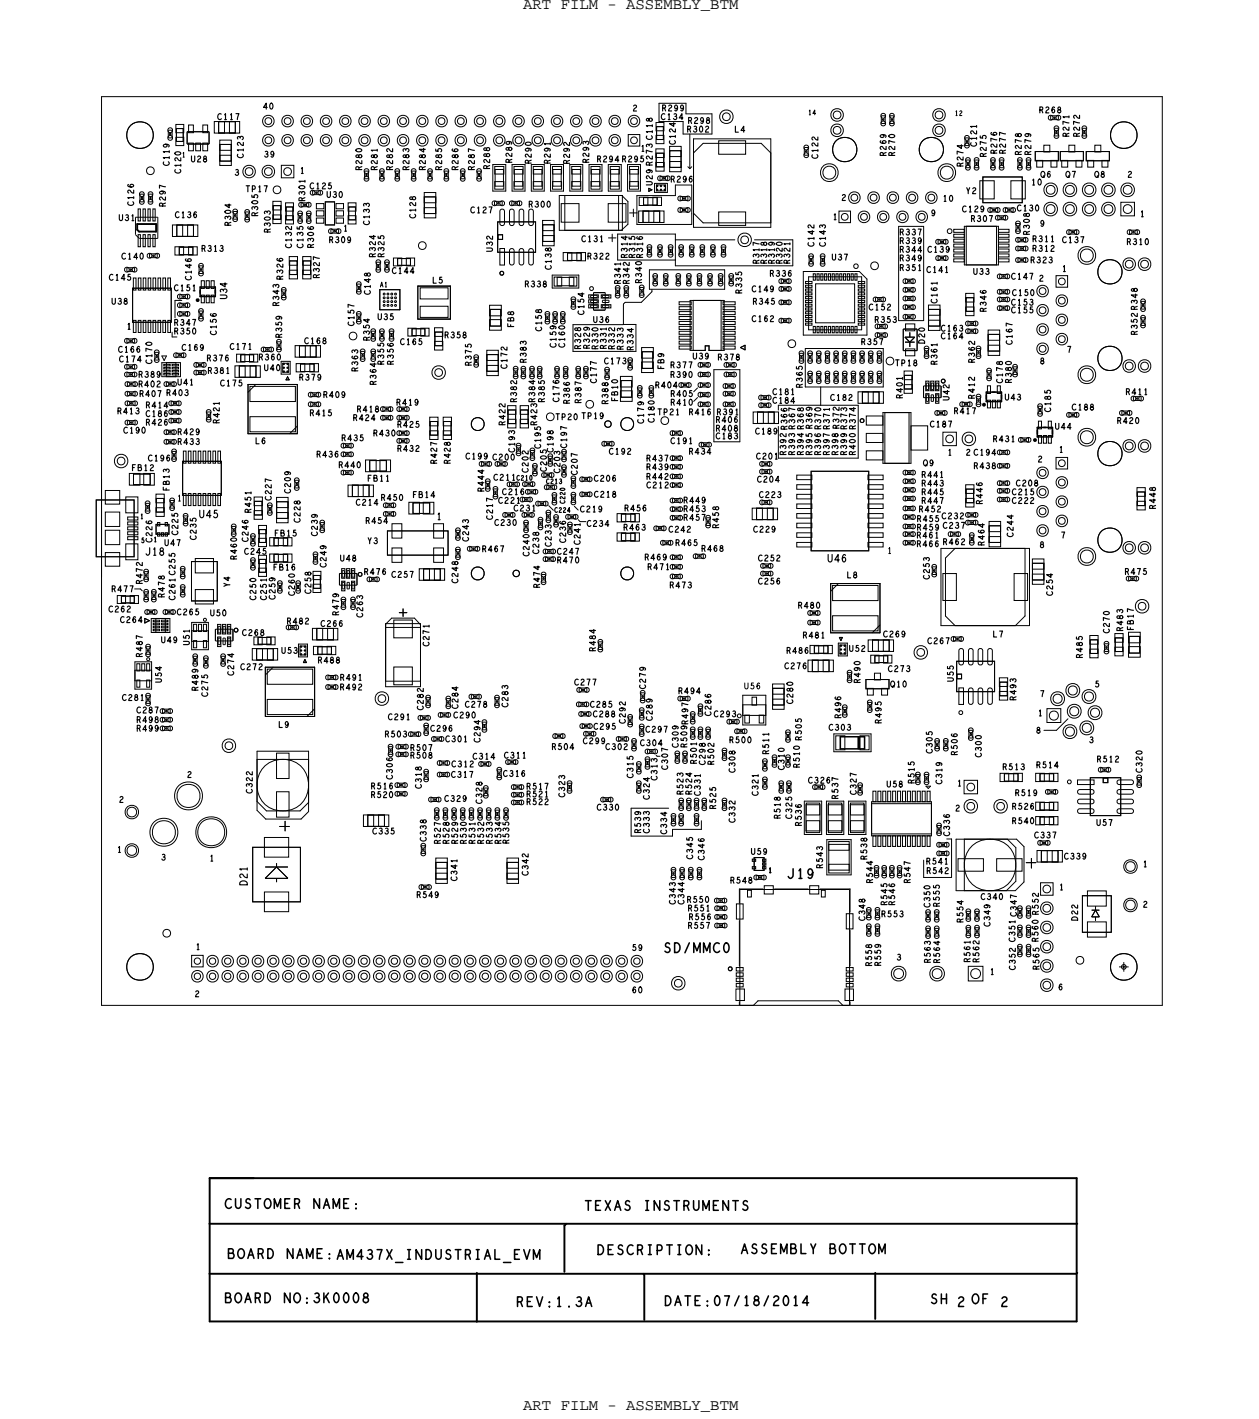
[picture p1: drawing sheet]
<svg xmlns="http://www.w3.org/2000/svg" width="166mm" height="187mm" viewBox="0 0 166 187" stroke-linecap="round" stroke-linejoin="round" font-family="sans-serif">
<defs><g id="words">
<g font-size="2.2">
<text x="103.9" y="116">J19</text>
<text x="87.6" y="125.8">SD/MMC0</text>
<text x="29.7" y="159.6">CUSTOMER NAME:</text>
<text x="77.2" y="159.8">TEXAS INSTRUMENTS</text>
<text x="30" y="166.2">BOARD NAME:AM437X_INDUSTRIAL_EVM</text>
<text x="78.8" y="165.7">DESCRIPTION:</text>
<text x="97.8" y="165.5">ASSEMBLY BOTTOM</text>
<text x="29.7" y="172">BOARD NO:3K0008</text>
<text x="68.1" y="172.5">REV:1.3A</text>
<text x="87.7" y="172.4">DATE:07/18/2014</text>
<text x="122.8" y="172.1">SH 2 OF</text>
<text x="132.1" y="172.5">2</text>
</g>
<g font-size="2.1">
<text x="69.1" y="1.2">ART FILM - ASSEMBLY_BTM</text>
<text x="69.1" y="186.2">ART FILM - ASSEMBLY_BTM</text>
</g>
<g font-size="1.7">
<text x="26.3" y="68.4">U45</text>
<text x="19.2" y="73.3">J18</text>
<text x="109.2" y="74.2">U46</text>
<text x="32.6" y="116.9" transform="rotate(-90 32.6 116.9)">D21</text>
</g>
<g font-size="1.5">
<text x="30" y="39.5" transform="rotate(-90 30 39.5)">U34</text>
<text x="57.6" y="68.6">1</text>
</g>
<g font-size="1.3">
<text x="28.7" y="15.8">C117</text>
<text x="34.7" y="14.4">40</text>
<text x="83.5" y="14.7">2</text>
<text x="87.2" y="15.8">C134</text>
<text x="87.4" y="14.7">R299</text>
<text x="90.7" y="17.4">R302</text>
<text x="90.8" y="16.3">R298</text>
<text x="97" y="17.5">L4</text>
<text x="137.1" y="14.9">R268</text>
<text x="22.3" y="21.9" transform="rotate(-90 22.3 21.9)">C119</text>
<text x="23.9" y="22.9" transform="rotate(-90 23.9 22.9)">C120</text>
<text x="25.2" y="21.4">U28</text>
<text x="31" y="23.2">3</text>
<text x="32.1" y="20.9" transform="rotate(-90 32.1 20.9)">C123</text>
<text x="34.9" y="20.8">39</text>
<text x="39.6" y="22.9">1</text>
<text x="47.8" y="22.5" transform="rotate(-90 47.8 22.5)">R280</text>
<text x="49.8" y="22.5" transform="rotate(-90 49.8 22.5)">R281</text>
<text x="51.8" y="22.5" transform="rotate(-90 51.8 22.5)">R282</text>
<text x="54" y="22.5" transform="rotate(-90 54 22.5)">R283</text>
<text x="56.1" y="22.5" transform="rotate(-90 56.1 22.5)">R284</text>
<text x="58.3" y="22.5" transform="rotate(-90 58.3 22.5)">R285</text>
<text x="60.5" y="22.5" transform="rotate(-90 60.5 22.5)">R286</text>
<text x="62.6" y="22.5" transform="rotate(-90 62.6 22.5)">R287</text>
<text x="64.6" y="22.3" transform="rotate(-90 64.6 22.3)">R288</text>
<text x="67.6" y="21.5" transform="rotate(-90 67.6 21.5)">R289</text>
<text x="70.1" y="21.6" transform="rotate(-90 70.1 21.6)">R290</text>
<text x="72.6" y="21.6" transform="rotate(-90 72.6 21.6)">R291</text>
<text x="75.2" y="21.7" transform="rotate(-90 75.2 21.7)">R292</text>
<text x="77.7" y="21.5" transform="rotate(-90 77.7 21.5)">R293</text>
<text x="78.8" y="21.4">R294 R295</text>
<text x="84.6" y="20">1</text>
<text x="89.1" y="19.1" transform="rotate(-90 89.1 19.1)">C124</text>
<text x="107.9" y="21" transform="rotate(-90 107.9 21)">C122</text>
<text x="117" y="20.6" transform="rotate(-90 117 20.6)">R269</text>
<text x="118.1" y="20.6" transform="rotate(-90 118.1 20.6)">R270</text>
<text x="127.1" y="22" transform="rotate(-90 127.1 22)">R274</text>
<text x="128.9" y="19.4" transform="rotate(-90 128.9 19.4)">C121</text>
<text x="130.2" y="20.7" transform="rotate(-90 130.2 20.7)">R275</text>
<text x="131.6" y="20.3" transform="rotate(-90 131.6 20.3)">R276</text>
<text x="132.7" y="20.3" transform="rotate(-90 132.7 20.3)">R277</text>
<text x="134.8" y="20.5" transform="rotate(-90 134.8 20.5)">R278</text>
<text x="136.1" y="20.5" transform="rotate(-90 136.1 20.5)">R279</text>
<text x="137.3" y="23.4">Q6</text>
<text x="140.6" y="23.4">Q7</text>
<text x="141.1" y="18.1" transform="rotate(-90 141.1 18.1)">R271</text>
<text x="142.5" y="18.1" transform="rotate(-90 142.5 18.1)">R272</text>
<text x="144.5" y="23.4">Q8</text>
<text x="148.8" y="23.4">2</text>
<text x="15.7" y="29.1">U31</text>
<text x="17.6" y="27.2" transform="rotate(-90 17.6 27.2)">C126</text>
<text x="21.8" y="27.3" transform="rotate(-90 21.8 27.3)">R297</text>
<text x="23.1" y="28.8">C136</text>
<text x="30.5" y="29.8" transform="rotate(-90 30.5 29.8)">R304</text>
<text x="32.4" y="25.3">TP17</text>
<text x="34" y="28.6" transform="rotate(-90 34 28.6)">R305</text>
<text x="40.2" y="26.6" transform="rotate(-90 40.2 26.6)">R301</text>
<text x="40.9" y="24.9">C125</text>
<text x="43.1" y="26.1">U30</text>
<text x="48.8" y="29.7" transform="rotate(-90 48.8 29.7)">C133</text>
<text x="54.9" y="28.8" transform="rotate(-90 54.9 28.8)">C128</text>
<text x="62.1" y="28.1">C127</text>
<text x="69.8" y="27.4">R300</text>
<text x="86.1" y="24.5" transform="rotate(-90 86.1 24.5)">U29 R273 C118</text>
<text x="88.5" y="24.1">R296</text>
<text x="109.9" y="29">1</text>
<text x="111.1" y="26.5">2</text>
<text x="122.9" y="28.5">9</text>
<text x="124.4" y="26.6">10</text>
<text x="127" y="28">C129</text>
<text x="127.5" y="25.6">Y2</text>
<text x="128.1" y="29.3">R307</text>
<text x="134.2" y="27.9">C130</text>
<text x="136.1" y="24.4">10</text>
<text x="137.3" y="29.9">9</text>
<text x="150.5" y="28.6">1</text>
<text x="16" y="34.2">C140</text>
<text x="26.6" y="33.2">R313</text>
<text x="35.7" y="30.7" transform="rotate(-90 35.7 30.7)">R303</text>
<text x="38.5" y="32.8" transform="rotate(-90 38.5 32.8)">C132</text>
<text x="40" y="32.8" transform="rotate(-90 40 32.8)">C135</text>
<text x="41.4" y="32.8" transform="rotate(-90 41.4 32.8)">R306</text>
<text x="43.4" y="32.1">R309</text>
<text x="45.3" y="30.5">1</text>
<text x="49.5" y="34" transform="rotate(-90 49.5 34)">R324</text>
<text x="50.7" y="34" transform="rotate(-90 50.7 34)">R325</text>
<text x="65" y="33.3" transform="rotate(-90 65 33.3)">U32</text>
<text x="72.8" y="35.6" transform="rotate(-90 72.8 35.6)">C138</text>
<text x="76.7" y="31.9">C131</text>
<text x="77.5" y="34.2">R322</text>
<text x="82.8" y="34.1" transform="rotate(-90 82.8 34.1)">R314</text>
<text x="83.8" y="34.1" transform="rotate(-90 83.8 34.1)">R315</text>
<text x="84.8" y="34.1" transform="rotate(-90 84.8 34.1)">R316</text>
<text x="100.2" y="34.8" transform="rotate(-90 100.2 34.8)">R317</text>
<text x="101.2" y="34.8" transform="rotate(-90 101.2 34.8)">R318</text>
<text x="102.2" y="34.8" transform="rotate(-90 102.2 34.8)">R319</text>
<text x="103.2" y="34.8" transform="rotate(-90 103.2 34.8)">R320</text>
<text x="104.3" y="34.8" transform="rotate(-90 104.3 34.8)">R321</text>
<text x="107.4" y="32.6" transform="rotate(-90 107.4 32.6)">C142</text>
<text x="109" y="32.6" transform="rotate(-90 109 32.6)">C143</text>
<text x="109.8" y="34.3">U37</text>
<text x="118.7" y="31">R337</text>
<text x="118.7" y="32.2">R339</text>
<text x="118.7" y="33.3">R344</text>
<text x="118.7" y="35.7">R351</text>
<text x="118.7" y="34.5">R349</text>
<text x="122.3" y="36">C141</text>
<text x="122.4" y="33.3">C139</text>
<text x="135.9" y="31" transform="rotate(-90 135.9 31)">R308</text>
<text x="136" y="34.7">R323</text>
<text x="136.3" y="31.9">R311</text>
<text x="136.3" y="33.2">R312</text>
<text x="140.2" y="32.1">C137</text>
<text x="140.2" y="35.9">1</text>
<text x="148.7" y="32.3">R310</text>
<text x="14.4" y="37">C145</text>
<text x="14.7" y="40.2">U38</text>
<text x="23" y="38.4">C151</text>
<text x="25.3" y="37" transform="rotate(-90 25.3 37)">C146</text>
<text x="36.8" y="40.4" transform="rotate(-90 36.8 40.4)">R343</text>
<text x="37.3" y="37" transform="rotate(-90 37.3 37)">R326</text>
<text x="42.1" y="36.8" transform="rotate(-90 42.1 36.8)">R327</text>
<text x="48.9" y="38.9" transform="rotate(-90 48.9 38.9)">C148</text>
<text x="51.7" y="36.1">C144</text>
<text x="57.1" y="37.4">L5</text>
<text x="69.2" y="37.9">R338</text>
<text x="77.1" y="41.6" transform="rotate(-90 77.1 41.6)">C154</text>
<text x="81.9" y="37.5" transform="rotate(-90 81.9 37.5)">R341</text>
<text x="83" y="37.5" transform="rotate(-90 83 37.5)">R342</text>
<text x="84.7" y="37.4" transform="rotate(-90 84.7 37.4)">R340</text>
<text x="97.9" y="38.8" transform="rotate(-90 97.9 38.8)">R335</text>
<text x="99.2" y="38.5">C149</text>
<text x="99.3" y="40.2">R345</text>
<text x="101.6" y="36.5">R336</text>
<text x="114.7" y="40.9">C152</text>
<text x="123.7" y="40.1" transform="rotate(-90 123.7 40.1)">C161</text>
<text x="128.4" y="36.2">U33</text>
<text x="130.2" y="41.2" transform="rotate(-90 130.2 41.2)">R346</text>
<text x="133.5" y="36.9">C147</text>
<text x="133.5" y="40.3">C153</text>
<text x="133.5" y="41.3">C155</text>
<text x="133.6" y="39">C150</text>
<text x="137.1" y="37.1">2</text>
<text x="15.6" y="46.5">C166</text>
<text x="15.7" y="47.8">C174</text>
<text x="16.7" y="43.5">1</text>
<text x="23" y="43">R347</text>
<text x="23" y="44.1">R350</text>
<text x="24" y="46.3">C169</text>
<text x="27.3" y="47.7">R376</text>
<text x="28.6" y="44.2" transform="rotate(-90 28.6 44.2)">C156</text>
<text x="30.3" y="46.1">C171</text>
<text x="34.1" y="47.5">R360</text>
<text x="37.2" y="44.6" transform="rotate(-90 37.2 44.6)">R359</text>
<text x="40.2" y="45.4">C168</text>
<text x="46.7" y="43" transform="rotate(-90 46.7 43)">C157</text>
<text x="48.8" y="45" transform="rotate(-90 48.8 45)">R354</text>
<text x="49.8" y="42.2">U35</text>
<text x="52.8" y="45.5">C165</text>
<text x="58.7" y="44.6">R358</text>
<text x="67.8" y="43.2" transform="rotate(-90 67.8 43.2)">FB8</text>
<text x="69.5" y="47.9" transform="rotate(-90 69.5 47.9)">R383</text>
<text x="71.5" y="43.7" transform="rotate(-90 71.5 43.7)">C158</text>
<text x="73.4" y="45.9" transform="rotate(-90 73.4 45.9)">C159</text>
<text x="74.5" y="45.9" transform="rotate(-90 74.5 45.9)">C160</text>
<text x="76.6" y="46.1" transform="rotate(-90 76.6 46.1)">R328</text>
<text x="77.8" y="46.1" transform="rotate(-90 77.8 46.1)">R329</text>
<text x="78.3" y="42.6">U36</text>
<text x="78.9" y="46.1" transform="rotate(-90 78.9 46.1)">R330</text>
<text x="80" y="46.1" transform="rotate(-90 80 46.1)">R331</text>
<text x="81.1" y="46.1" transform="rotate(-90 81.1 46.1)">R332</text>
<text x="82.3" y="46.2" transform="rotate(-90 82.3 46.2)">R333</text>
<text x="83.6" y="46.3" transform="rotate(-90 83.6 46.3)">R334</text>
<text x="91.4" y="47.4">U39</text>
<text x="94.7" y="47.5">R378</text>
<text x="99.2" y="42.5">C162</text>
<text x="113.6" y="45.5">R357</text>
<text x="115.4" y="42.6">R353</text>
<text x="122" y="45.4" transform="rotate(-90 122 45.4)">D20</text>
<text x="124.2" y="43.7">C163</text>
<text x="124.2" y="44.8">C164</text>
<text x="128.6" y="47.9" transform="rotate(-90 128.6 47.9)">R362</text>
<text x="133.6" y="45.5" transform="rotate(-90 133.6 45.5)">C167</text>
<text x="140.8" y="46.5">7</text>
<text x="150.1" y="44.2" transform="rotate(-90 150.1 44.2)">R352 R348</text>
<text x="18.3" y="49.8">R389</text>
<text x="18.3" y="51.1">R402</text>
<text x="18.4" y="52.4">R407 R403</text>
<text x="19.2" y="53.9">R414</text>
<text x="20.1" y="48.1" transform="rotate(-90 20.1 48.1)">C170</text>
<text x="23.4" y="50.8">U41</text>
<text x="27.4" y="49.3">R381</text>
<text x="29.1" y="51">C175</text>
<text x="34.8" y="49">U40</text>
<text x="39.5" y="50.2">R379</text>
<text x="42.7" y="52.5">R409</text>
<text x="47.2" y="49.1" transform="rotate(-90 47.2 49.1)">R363</text>
<text x="49.6" y="50.8" transform="rotate(-90 49.6 50.8)">R364</text>
<text x="50.7" y="48.2" transform="rotate(-90 50.7 48.2)">R355</text>
<text x="51.9" y="48.2" transform="rotate(-90 51.9 48.2)">R356</text>
<text x="52.3" y="53.5">R419</text>
<text x="62.2" y="48.3" transform="rotate(-90 62.2 48.3)">R375</text>
<text x="66.9" y="48.7" transform="rotate(-90 66.9 48.7)">C172</text>
<text x="68.2" y="53.1" transform="rotate(-90 68.2 53.1)">R382</text>
<text x="71.9" y="53.1" transform="rotate(-90 71.9 53.1)">R385</text>
<text x="73.8" y="53.1" transform="rotate(-90 73.8 53.1)">C176</text>
<text x="75.2" y="53.3" transform="rotate(-90 75.2 53.3)">R386</text>
<text x="76.7" y="53.3" transform="rotate(-90 76.7 53.3)">R387</text>
<text x="78.7" y="50.6" transform="rotate(-90 78.7 50.6)">C177</text>
<text x="79.7" y="48.1">C173</text>
<text x="80.2" y="53.4" transform="rotate(-90 80.2 53.4)">R388</text>
<text x="81.5" y="53" transform="rotate(-90 81.5 53)">FB10</text>
<text x="86.5" y="51.2">R404</text>
<text x="87.6" y="48.8" transform="rotate(-90 87.6 48.8)">FB9</text>
<text x="88.5" y="48.6">R377</text>
<text x="88.5" y="49.8">R390</text>
<text x="88.5" y="52.4">R405</text>
<text x="88.5" y="53.5">R410</text>
<text x="102" y="53.3">C184</text>
<text x="102" y="52.1">C181</text>
<text x="105.9" y="51.2" transform="rotate(-90 105.9 51.2)">R365</text>
<text x="109.6" y="52.9">C182</text>
<text x="118.1" y="48.3">TP18</text>
<text x="119.1" y="52.6" transform="rotate(-90 119.1 52.6)">R401</text>
<text x="123.7" y="48.2" transform="rotate(-90 123.7 48.2)">R361</text>
<text x="125.3" y="52.9" transform="rotate(-90 125.3 52.9)">U42</text>
<text x="128.6" y="52.7" transform="rotate(-90 128.6 52.7)">R412</text>
<text x="132.3" y="50.6" transform="rotate(-90 132.3 50.6)">C178</text>
<text x="132.6" y="52.8">U43</text>
<text x="133.5" y="50.6" transform="rotate(-90 133.5 50.6)">R380</text>
<text x="137.3" y="48.1">8</text>
<text x="148.6" y="52.1">R411</text>
<text x="15.5" y="54.7">R413</text>
<text x="16.3" y="57.2">C190</text>
<text x="19.2" y="56.2">R426</text>
<text x="19.2" y="55">C186</text>
<text x="23.4" y="58.7">R433</text>
<text x="23.4" y="57.4">R429</text>
<text x="28.9" y="55.9" transform="rotate(-90 28.9 55.9)">R421</text>
<text x="33.7" y="58.6">L6</text>
<text x="40.9" y="54.9">R415</text>
<text x="45.1" y="58.2">R435</text>
<text x="46.6" y="55.5">R424</text>
<text x="47.1" y="54.4">R418</text>
<text x="49.3" y="57.6">R430</text>
<text x="52.4" y="56.4">R425</text>
<text x="52.4" y="59.6">R432</text>
<text x="66.7" y="56.2" transform="rotate(-90 66.7 56.2)">R422</text>
<text x="67.9" y="59.7" transform="rotate(-90 67.9 59.7)">C193</text>
<text x="70.9" y="56.2" transform="rotate(-90 70.9 56.2)">R423R384</text>
<text x="71.4" y="59.2" transform="rotate(-90 71.4 59.2)">C195</text>
<text x="73" y="59.7" transform="rotate(-90 73 59.7)">C198</text>
<text x="73.3" y="55.4">TP20 TP19</text>
<text x="74.8" y="59.2" transform="rotate(-90 74.8 59.2)">C197</text>
<text x="80.4" y="60">C192</text>
<text x="84.9" y="55.9" transform="rotate(-90 84.9 55.9)">C179</text>
<text x="86.3" y="55.8" transform="rotate(-90 86.3 55.8)">C180</text>
<text x="86.8" y="54.8">TP21</text>
<text x="88.5" y="58.6">C191</text>
<text x="90.9" y="54.8">R416</text>
<text x="90.9" y="60">R434</text>
<text x="94.5" y="55.8">R406</text>
<text x="94.5" y="56.9">R408</text>
<text x="94.5" y="58">C183</text>
<text x="94.6" y="54.8">R391</text>
<text x="99.7" y="57.3">C189</text>
<text x="122.7" y="56.4">C187</text>
<text x="125.9" y="54.6">R417</text>
<text x="131" y="58.3">R431</text>
<text x="138.7" y="54.4" transform="rotate(-90 138.7 54.4)">C185</text>
<text x="139.2" y="56.7">U44</text>
<text x="139.8" y="59.7">1</text>
<text x="141.5" y="54.2">C188</text>
<text x="147.4" y="55.9">R420</text>
<text x="17.4" y="62.2">FB12</text>
<text x="19.5" y="60.9">C196</text>
<text x="22.3" y="64.8" transform="rotate(-90 22.3 64.8)">FB13</text>
<text x="38.3" y="65.1" transform="rotate(-90 38.3 65.1)">C209</text>
<text x="41.8" y="60.4">R436</text>
<text x="44.7" y="61.8">R440</text>
<text x="48.5" y="63.5">FB11</text>
<text x="54.5" y="65.7">FB14</text>
<text x="57.6" y="61.3" transform="rotate(-90 57.6 61.3)">R427</text>
<text x="59.4" y="61.3" transform="rotate(-90 59.4 61.3)">R428</text>
<text x="61.5" y="60.6">C199 C200</text>
<text x="63.9" y="64.9" transform="rotate(-90 63.9 64.9)">R444</text>
<text x="65.1" y="63.4">C211</text>
<text x="66.3" y="65.3">C216</text>
<text x="69.7" y="62.4" transform="rotate(-90 69.7 62.4)">C202</text>
<text x="72.1" y="62.3" transform="rotate(-90 72.1 62.3)">C205</text>
<text x="73.9" y="62.5" transform="rotate(-90 73.9 62.5)">C203</text>
<text x="76.2" y="62.7" transform="rotate(-90 76.2 62.7)">C207</text>
<text x="78.4" y="63.6">C206</text>
<text x="78.4" y="65.7">C218</text>
<text x="85.3" y="62">R439</text>
<text x="85.3" y="63.3">R442</text>
<text x="85.3" y="60.9">R437</text>
<text x="85.3" y="64.4">C212</text>
<text x="99.8" y="60.6">C201</text>
<text x="99.9" y="63.7">C204</text>
<text x="100.2" y="65.7">C223</text>
<text x="103.7" y="60.1" transform="rotate(-90 103.7 60.1)">R392 R366</text>
<text x="104.9" y="60.1" transform="rotate(-90 104.9 60.1)">R393 R367</text>
<text x="106" y="60.1" transform="rotate(-90 106 60.1)">R394 R368</text>
<text x="107.2" y="60.1" transform="rotate(-90 107.2 60.1)">R395 R369</text>
<text x="108.3" y="60.1" transform="rotate(-90 108.3 60.1)">R396 R370</text>
<text x="109.5" y="60.1" transform="rotate(-90 109.5 60.1)">R397 R371</text>
<text x="110.6" y="60.1" transform="rotate(-90 110.6 60.1)">R398 R372</text>
<text x="111.7" y="60.1" transform="rotate(-90 111.7 60.1)">R399 R373</text>
<text x="112.9" y="60.1" transform="rotate(-90 112.9 60.1)">R400 R374</text>
<text x="121.6" y="63.1">R441</text>
<text x="121.6" y="64.2">R443</text>
<text x="121.6" y="65.3">R445</text>
<text x="121.9" y="61.5">Q9</text>
<text x="125.1" y="60.1">1</text>
<text x="127.5" y="60.1">2 C194</text>
<text x="128.5" y="61.9">R438</text>
<text x="133.6" y="65.3">C215</text>
<text x="134.1" y="64.2">C208</text>
<text x="137" y="61">2</text>
<text x="20.1" y="71.6" transform="rotate(-90 20.1 71.6)">C226</text>
<text x="23.4" y="66.2">1</text>
<text x="23.5" y="70.7" transform="rotate(-90 23.5 70.7)">C225</text>
<text x="25.9" y="71.3" transform="rotate(-90 25.9 71.3)">C235</text>
<text x="32.8" y="71.5" transform="rotate(-90 32.8 71.5)">C246</text>
<text x="33.1" y="67.7" transform="rotate(-90 33.1 67.7)">R451</text>
<text x="35.8" y="66.1" transform="rotate(-90 35.8 66.1)">C227</text>
<text x="36.2" y="70.8">FB15</text>
<text x="39.6" y="69" transform="rotate(-90 39.6 69)">C228</text>
<text x="41.9" y="70.8" transform="rotate(-90 41.9 70.8)">C239</text>
<text x="47" y="66.7">C214</text>
<text x="48.2" y="69.1">R454</text>
<text x="48.5" y="71.8">Y3</text>
<text x="50.3" y="66.1">R450</text>
<text x="61.8" y="71.5" transform="rotate(-90 61.8 71.5)">C243</text>
<text x="65" y="68.6" transform="rotate(-90 65 68.6)">C217</text>
<text x="65.3" y="69.4">C230</text>
<text x="65.8" y="66.5">C221</text>
<text x="67.8" y="67.5">C231</text>
<text x="74.7" y="71.7" transform="rotate(-90 74.7 71.7)">C236</text>
<text x="76.6" y="71.9" transform="rotate(-90 76.6 71.9)">C241</text>
<text x="76.6" y="67.6">C219</text>
<text x="77.5" y="69.5">C234</text>
<text x="82.3" y="70">R463</text>
<text x="82.4" y="67.5">R456</text>
<text x="88.2" y="70.3">C242</text>
<text x="90.2" y="67.6">R453</text>
<text x="90.2" y="68.7">R457</text>
<text x="90.2" y="66.4">R449</text>
<text x="94.9" y="69.8" transform="rotate(-90 94.9 69.8)">R458</text>
<text x="99.4" y="70.3">C229</text>
<text x="121" y="71.1">R461</text>
<text x="121" y="68.9">R455</text>
<text x="121" y="70">R459 C237</text>
<text x="121.3" y="67.6">R452</text>
<text x="121.6" y="66.5">R447</text>
<text x="124.3" y="68.5">C232</text>
<text x="129.7" y="66.6" transform="rotate(-90 129.7 66.6)">R446</text>
<text x="133.6" y="66.5">C222</text>
<text x="133.7" y="70.9" transform="rotate(-90 133.7 70.9)">C244</text>
<text x="140" y="71.1">7</text>
<text x="152.5" y="67.2" transform="rotate(-90 152.5 67.2)">R448</text>
<text x="18.8" y="77.1" transform="rotate(-90 18.8 77.1)">R472</text>
<text x="21.7" y="72.1">U47</text>
<text x="30.3" y="77.5" transform="rotate(-90 30.3 77.5)">Y4</text>
<text x="31.2" y="73.9" transform="rotate(-90 31.2 73.9)">R460</text>
<text x="32.2" y="73.2">C245</text>
<text x="36.1" y="75.3">FB16</text>
<text x="43" y="74.9" transform="rotate(-90 43 74.9)">C249</text>
<text x="44.9" y="74.1">U48</text>
<text x="48" y="75.9">R476</text>
<text x="51.7" y="76.2">C257</text>
<text x="60.4" y="77" transform="rotate(-90 60.4 77)">C248</text>
<text x="63.6" y="72.9">R467</text>
<text x="69.8" y="73.5" transform="rotate(-90 69.8 73.5)">C240</text>
<text x="71.1" y="73.1" transform="rotate(-90 71.1 73.1)">C238</text>
<text x="71.2" y="77.6" transform="rotate(-90 71.2 77.6)">R474</text>
<text x="72.8" y="72.2" transform="rotate(-90 72.8 72.2)">C233</text>
<text x="73.5" y="74.3">R470</text>
<text x="73.5" y="73.2">C247</text>
<text x="85.1" y="74">R469</text>
<text x="85.5" y="75.2">R471</text>
<text x="88.4" y="77.6">R473</text>
<text x="89.1" y="72.1">R465</text>
<text x="92.6" y="72.8">R468</text>
<text x="100.1" y="74.1">C252</text>
<text x="100.1" y="77.1">C256</text>
<text x="111.8" y="76.3">L8</text>
<text x="117.1" y="73.1">1</text>
<text x="121" y="72.2">R466 R462</text>
<text x="122.7" y="76.5" transform="rotate(-90 122.7 76.5)">C253</text>
<text x="129.9" y="72.1" transform="rotate(-90 129.9 72.1)">R464</text>
<text x="137.2" y="72.3">8</text>
<text x="148.4" y="75.9">R475</text>
<text x="14.3" y="80.8">C262</text>
<text x="14.7" y="78.2">R477</text>
<text x="15.9" y="82.2">C264</text>
<text x="21.7" y="78.9" transform="rotate(-90 21.7 78.9)">R478</text>
<text x="23.1" y="79.2" transform="rotate(-90 23.1 79.2)">C261 C255</text>
<text x="23.4" y="81.2">C265</text>
<text x="27.7" y="81.3">U50</text>
<text x="32" y="83.9">C268</text>
<text x="33.8" y="79.2" transform="rotate(-90 33.8 79.2)">C250</text>
<text x="35.2" y="79.2" transform="rotate(-90 35.2 79.2)">C251</text>
<text x="36.3" y="79.2" transform="rotate(-90 36.3 79.2)">C259</text>
<text x="37.9" y="82.4">R482</text>
<text x="38.9" y="78.7" transform="rotate(-90 38.9 78.7)">C260</text>
<text x="41" y="78.4" transform="rotate(-90 41 78.4)">C258</text>
<text x="42.3" y="82.7">C266</text>
<text x="44.7" y="81.3" transform="rotate(-90 44.7 81.3)">R479</text>
<text x="47.9" y="81.5" transform="rotate(-90 47.9 81.5)">C263</text>
<text x="105.3" y="80.3">R480</text>
<text x="138.9" y="78.7" transform="rotate(-90 138.9 78.7)">C254</text>
<text x="146.4" y="83.6" transform="rotate(-90 146.4 83.6)">C270</text>
<text x="148.2" y="83.4" transform="rotate(-90 148.2 83.4)">R483</text>
<text x="149.6" y="83.2" transform="rotate(-90 149.6 83.2)">FB17</text>
<text x="18.8" y="86.8" transform="rotate(-90 18.8 86.8)">R487</text>
<text x="21.3" y="84.9">U49</text>
<text x="25" y="85.2" transform="rotate(-90 25 85.2)">U51</text>
<text x="30.8" y="89.2" transform="rotate(-90 30.8 89.2)">C274</text>
<text x="31.7" y="88.4">C272</text>
<text x="37.1" y="86.3">U53</text>
<text x="41.9" y="87.6">R488</text>
<text x="44.9" y="89.8">R491</text>
<text x="56.6" y="85.3" transform="rotate(-90 56.6 85.3)">C271</text>
<text x="78.6" y="86" transform="rotate(-90 78.6 86)">R484</text>
<text x="103.5" y="88.3">C276</text>
<text x="103.8" y="86.3">R486</text>
<text x="106" y="84.3">R481</text>
<text x="112.1" y="86">U52</text>
<text x="116.6" y="84.1">C269</text>
<text x="117.2" y="88.7">C273</text>
<text x="122.4" y="85">C267</text>
<text x="131" y="84.1">L7</text>
<text x="142.9" y="86.9" transform="rotate(-90 142.9 86.9)">R485</text>
<text x="16.1" y="92.5">C281</text>
<text x="18" y="94.2">C287</text>
<text x="18" y="95.4">R498</text>
<text x="21.3" y="90.2" transform="rotate(-90 21.3 90.2)">U54</text>
<text x="26.1" y="91.2" transform="rotate(-90 26.1 91.2)">R489</text>
<text x="27.4" y="92" transform="rotate(-90 27.4 92)">C275</text>
<text x="44.9" y="91.1">R492</text>
<text x="51.2" y="95.1">C291</text>
<text x="55.9" y="93.8" transform="rotate(-90 55.9 93.8)">C282</text>
<text x="59.9" y="94.8">C290</text>
<text x="60.4" y="93.6" transform="rotate(-90 60.4 93.6)">C284</text>
<text x="61.4" y="93.4">C278</text>
<text x="67" y="93.4" transform="rotate(-90 67 93.4)">C283</text>
<text x="75.8" y="90.5">C277</text>
<text x="77.9" y="93.4">C285</text>
<text x="78.3" y="94.7">C288</text>
<text x="82.5" y="95.6" transform="rotate(-90 82.5 95.6)">C292</text>
<text x="85.2" y="91" transform="rotate(-90 85.2 91)">C279</text>
<text x="86.1" y="95.2" transform="rotate(-90 86.1 95.2)">C289</text>
<text x="89.5" y="91.6">R494</text>
<text x="93.8" y="94.5" transform="rotate(-90 93.8 94.5)">C286</text>
<text x="94.2" y="94.7">C293</text>
<text x="98.2" y="91">U56</text>
<text x="104.6" y="92.9" transform="rotate(-90 104.6 92.9)">C280</text>
<text x="111" y="94.9" transform="rotate(-90 111 94.9)">R496</text>
<text x="113.5" y="90.2" transform="rotate(-90 113.5 90.2)">R490</text>
<text x="116.3" y="95.6" transform="rotate(-90 116.3 95.6)">R495</text>
<text x="117.5" y="90.7">Q10</text>
<text x="125.8" y="90" transform="rotate(-90 125.8 90)">U55</text>
<text x="134.1" y="92.5" transform="rotate(-90 134.1 92.5)">R493</text>
<text x="137" y="94.5">1</text>
<text x="137.3" y="92">7</text>
<text x="144.5" y="90.7">5</text>
<text x="18" y="96.6">R499</text>
<text x="36.8" y="96.1">L9</text>
<text x="50.8" y="97.3">R503</text>
<text x="54.1" y="99.1">R507</text>
<text x="54.1" y="100.1">R508</text>
<text x="56.8" y="96.6">C296</text>
<text x="58.8" y="98">C301</text>
<text x="59.6" y="101.3">C312</text>
<text x="62.4" y="100.3">C314</text>
<text x="63.4" y="98" transform="rotate(-90 63.4 98)">C294</text>
<text x="66.5" y="100.1">C311</text>
<text x="72.8" y="99">R504</text>
<text x="76.9" y="98.2">C299</text>
<text x="78.3" y="96.3">C295</text>
<text x="79.9" y="99">C302</text>
<text x="84.5" y="98.5">C304</text>
<text x="85.2" y="96.7">C297</text>
<text x="88.1" y="101.6" transform="rotate(-90 88.1 101.6)">C307</text>
<text x="89.5" y="98.7" transform="rotate(-90 89.5 98.7)">C309</text>
<text x="90.7" y="98.7" transform="rotate(-90 90.7 98.7)">R509R497</text>
<text x="91.9" y="100.9" transform="rotate(-90 91.9 100.9)">R501</text>
<text x="93.1" y="101" transform="rotate(-90 93.1 101)">C298</text>
<text x="94.2" y="101" transform="rotate(-90 94.2 101)">R502</text>
<text x="96.3" y="98.1">R500</text>
<text x="101.5" y="99.6" transform="rotate(-90 101.5 99.6)">R511</text>
<text x="103.5" y="101.7" transform="rotate(-90 103.5 101.7)">C310</text>
<text x="105.5" y="101.4" transform="rotate(-90 105.5 101.4)">R510 R505</text>
<text x="109.4" y="96.4">C303</text>
<text x="123" y="99.5" transform="rotate(-90 123 99.5)">C305</text>
<text x="126.3" y="99.7" transform="rotate(-90 126.3 99.7)">R506</text>
<text x="129.5" y="100" transform="rotate(-90 129.5 100)">C300</text>
<text x="132.3" y="101.6">R513</text>
<text x="136.8" y="96.8">8</text>
<text x="136.8" y="101.4">R514</text>
<text x="143.7" y="98.1">3</text>
<text x="144.8" y="100.6">R512</text>
<text x="15.7" y="106">2</text>
<text x="24.7" y="102.7">2</text>
<text x="33.3" y="104.8" transform="rotate(-90 33.3 104.8)">C322</text>
<text x="49" y="104.2">R516</text>
<text x="49" y="105.3">R520</text>
<text x="51.8" y="102.9" transform="rotate(-90 51.8 102.9)">C306</text>
<text x="55.6" y="104.1" transform="rotate(-90 55.6 104.1)">C318</text>
<text x="58.7" y="105.8">C329</text>
<text x="59.5" y="102.7">C317</text>
<text x="63.6" y="106.1" transform="rotate(-90 63.6 106.1)">C328</text>
<text x="66.4" y="102.5">C316</text>
<text x="69.5" y="104.2">R517</text>
<text x="69.5" y="106.3">R522</text>
<text x="69.5" y="105.2">R521</text>
<text x="74.5" y="105.3" transform="rotate(-90 74.5 105.3)">C323</text>
<text x="78.8" y="107">C330</text>
<text x="83.6" y="102.7" transform="rotate(-90 83.6 102.7)">C315</text>
<text x="85.7" y="105.6" transform="rotate(-90 85.7 105.6)">C324</text>
<text x="86.7" y="103" transform="rotate(-90 86.7 103)">C313</text>
<text x="90.2" y="105" transform="rotate(-90 90.2 105)">R523</text>
<text x="91.3" y="105" transform="rotate(-90 91.3 105)">R524</text>
<text x="92.4" y="105.1" transform="rotate(-90 92.4 105.1)">C331</text>
<text x="94.5" y="106.9" transform="rotate(-90 94.5 106.9)">R525</text>
<text x="97" y="102" transform="rotate(-90 97 102)">C308</text>
<text x="100.1" y="105.1" transform="rotate(-90 100.1 105.1)">C321</text>
<text x="106.7" y="103.4">C326</text>
<text x="110.6" y="105.5" transform="rotate(-90 110.6 105.5)">R537</text>
<text x="113" y="105" transform="rotate(-90 113 105)">C327</text>
<text x="117" y="103.9">U58</text>
<text x="120.7" y="103.5" transform="rotate(-90 120.7 103.5)">R515</text>
<text x="124.3" y="103.6" transform="rotate(-90 124.3 103.6)">C319</text>
<text x="126.1" y="107.1">2</text>
<text x="126.3" y="103.8">1</text>
<text x="133.6" y="106.9">R526</text>
<text x="134" y="105.1">R519</text>
<text x="150.7" y="102" transform="rotate(-90 150.7 102)">C320</text>
<text x="15.5" y="112.6">1</text>
<text x="21.3" y="113.6">3</text>
<text x="27.7" y="113.7">1</text>
<text x="49.2" y="110.1">C335</text>
<text x="56.3" y="111.1" transform="rotate(-90 56.3 111.1)">C338</text>
<text x="58.1" y="111.5" transform="rotate(-90 58.1 111.5)">R527</text>
<text x="59.3" y="111.5" transform="rotate(-90 59.3 111.5)">R528</text>
<text x="60.4" y="111.5" transform="rotate(-90 60.4 111.5)">R529</text>
<text x="61.6" y="111.5" transform="rotate(-90 61.6 111.5)">R530</text>
<text x="62.7" y="111.5" transform="rotate(-90 62.7 111.5)">R531</text>
<text x="63.8" y="111.5" transform="rotate(-90 63.8 111.5)">R532</text>
<text x="65" y="111.5" transform="rotate(-90 65 111.5)">R533</text>
<text x="66.1" y="111.5" transform="rotate(-90 66.1 111.5)">R534</text>
<text x="67.2" y="111.4" transform="rotate(-90 67.2 111.4)">R535</text>
<text x="84.6" y="110" transform="rotate(-90 84.6 110)">R539</text>
<text x="85.7" y="110" transform="rotate(-90 85.7 110)">C333</text>
<text x="88" y="110.2" transform="rotate(-90 88 110.2)">C334</text>
<text x="91.4" y="113.5" transform="rotate(-90 91.4 113.5)">C345</text>
<text x="92.9" y="113.6" transform="rotate(-90 92.9 113.6)">C346</text>
<text x="97" y="108.6" transform="rotate(-90 97 108.6)">C332</text>
<text x="99.1" y="112.8">U59</text>
<text x="103" y="108.1" transform="rotate(-90 103 108.1)">R518</text>
<text x="104.5" y="108.1" transform="rotate(-90 104.5 108.1)">C325</text>
<text x="105.8" y="109.1" transform="rotate(-90 105.8 109.1)">R536</text>
<text x="114.4" y="113.5" transform="rotate(-90 114.4 113.5)">R538</text>
<text x="125.3" y="110.4" transform="rotate(-90 125.3 110.4)">C336</text>
<text x="133.6" y="108.8">R540</text>
<text x="136.5" y="110.7">C337</text>
<text x="140.4" y="113.5">C339</text>
<text x="144.7" y="109">U57</text>
<text x="55" y="118.5">R549</text>
<text x="60.3" y="116.3" transform="rotate(-90 60.3 116.3)">C341</text>
<text x="69.7" y="115.6" transform="rotate(-90 69.7 115.6)">C342</text>
<text x="89.1" y="119.4" transform="rotate(-90 89.1 119.4)">C343</text>
<text x="90.3" y="119.4" transform="rotate(-90 90.3 119.4)">C344</text>
<text x="90.7" y="119.2">R550</text>
<text x="96.4" y="116.6">R548</text>
<text x="108.6" y="114.7" transform="rotate(-90 108.6 114.7)">R543</text>
<text x="115.2" y="116.6" transform="rotate(-90 115.2 116.6)">R544</text>
<text x="117.1" y="119.6" transform="rotate(-90 117.1 119.6)">R545</text>
<text x="118.1" y="119.6" transform="rotate(-90 118.1 119.6)">R546</text>
<text x="120.1" y="116.6" transform="rotate(-90 120.1 116.6)">R547</text>
<text x="122.2" y="114.1">R541</text>
<text x="122.3" y="115.4">R542</text>
<text x="122.7" y="119.8" transform="rotate(-90 122.7 119.8)">C350</text>
<text x="124" y="119.8" transform="rotate(-90 124 119.8)">R555</text>
<text x="129.4" y="118.8">C340</text>
<text x="139.8" y="117.5">1</text>
<text x="150.9" y="114.5">1</text>
<text x="150.9" y="119.8">2</text>
<text x="25.9" y="125.4">1</text>
<text x="83.4" y="125.5">59</text>
<text x="90.8" y="120.3">R551</text>
<text x="90.8" y="122.6">R557</text>
<text x="90.9" y="121.5">R556</text>
<text x="114.2" y="121.6" transform="rotate(-90 114.2 121.6)">C348</text>
<text x="116.3" y="121.1">R553</text>
<text x="127.1" y="121.8" transform="rotate(-90 127.1 121.8)">R554</text>
<text x="130.7" y="122.3" transform="rotate(-90 130.7 122.3)">C349</text>
<text x="142.2" y="121.6" transform="rotate(-90 142.2 121.6)">D22</text>
<text x="25.7" y="131.6">2</text>
<text x="83.4" y="131.1">60</text>
<text x="115.1" y="127.6" transform="rotate(-90 115.1 127.6)">R558</text>
<text x="116.2" y="127.6" transform="rotate(-90 116.2 127.6)">R559</text>
<text x="118.3" y="126.8">3</text>
<text x="122.8" y="127.2" transform="rotate(-90 122.8 127.2)">R563</text>
<text x="124" y="127.2" transform="rotate(-90 124 127.2)">R564</text>
<text x="128" y="127.1" transform="rotate(-90 128 127.1)">R561</text>
<text x="129.2" y="127.1" transform="rotate(-90 129.2 127.1)">R562</text>
<text x="130.7" y="128.7">1</text>
<text x="134" y="128.1" transform="rotate(-90 134 128.1)">C352 C351 C347</text>
<text x="137.1" y="128.1" transform="rotate(-90 137.1 128.1)">R565 R560 R552</text>
<text x="139.7" y="130.7">6</text>
</g>
<g font-size="1.1">
<text x="106.7" y="15.2">14</text>
<text x="126" y="15.3">12</text>
<text x="24" y="20.7">1</text>
<text x="50.2" y="37.9">A1</text>
<text x="68.2" y="63.4">C210</text>
<text x="72.1" y="63.9">C213</text>
<text x="18.5" y="68.5">1</text>
<text x="18.7" y="71.7">5</text>
<text x="20.3" y="71.5">1</text>
<text x="73.2" y="67.7">C224</text>
<text x="74.6" y="66.5" transform="rotate(-90 74.6 66.5)">C220</text>
<text x="101.5" y="115.2">1</text>
</g>
</g></defs>
<!-- layer: Board Outline -->
<g fill="none" stroke="#000" stroke-width=".13">
<path d="M13.4 12.8v120zM13.4 12.8h140zM87 13.6h3.5zM87 13.6v2.5zM87 16.1h3.2zM90.2 16.1v1.6zM90.2 17.7h3.8zM90.5 15h3.5zM91 17.7v4.6zM94 15v2.7zM153.4 12.8v120zM23.1 39.7v2.3z"/>
<path d="M23.1 39.7h.9zM81.5 34.3h7.6zM81.5 30.9h7.6zM81.5 30.9v3.4zM82.5 39.9h2.1zM82.5 39.9l-.2 .3zM84.1 25.8h5zM84.1 25.8v3.8zM84.1 29.6h7.2zM85.7 38.2h9.9zM85.7 35.6v2.6zM85.7 35.6h9.9z"/>
<path d="M86 38.5l-1.4 1.4zM86 38.3v.2zM89.1 24.4h2.2zM89.1 24.4v1.4zM89.1 31.7v2.6zM89.1 31.7h7.9zM89.1 30.9v.8zM89.1 34.3v.8zM89.1 35.1h15.5zM90.8 22l.2 .3zM91 22.3l.3-.3zM91.3 24.4v3.8z"/>
<path d="M91.3 28.2v1.4zM95.6 35.6v2.6zM99.6 31.7h5zM104.6 31.7v3.4zM118.6 29.9v12.4zM118.6 29.9h3.1zM121.9 29.9v12.4zM75.6 46.4h8.3zM75.6 42.9v3.5zM75.6 42.9h6.6zM82.3 42.8l-.1 .1zM82.3 40.2v2.6z"/>
<path d="M82.3 42.8h1.6zM83.9 42.8v3.6zM92.1 52.5l-.5 .5zM92.1 51.2l-.5 .5zM94.2 48.8h3.4zM94.2 48.8v8zM94.2 58.3h3.4zM97.6 48.8v9.5zM102.7 53.5h5.6zM102.7 56.3v4.2zM106.3 51.1h10.3zM106.3 46v5.1z"/>
<path d="M106.3 46h10.3zM108.3 51.1v2.4zM108.3 53.5h5zM113.3 53.5v7zM116.6 46v5.1zM118.6 42.3h3.3zM17.8 77.8h.7zM18.5 77.8l.3 .2zM72.4 66.8l.6 .6zM75.8 66.9l.5 .5zM76.6 68.9h.7zM102.7 60.5h10.6z"/>
<path d="M137.8 96.4h1.6zM139.4 96.4l1.6-1.5zM83.3 106.7h4.9zM83.3 110.4h5.5zM83.3 106.7v3.7zM88.8 109.5h3.8zM88.8 109.5v.9zM92.6 108.4v1.1zM121.9 113.6v2.3zM121.9 115.9h3.7zM125.6 110.8v5.1zM13.4 132.8h86z"/>
<path d="M99.4 132.8l.6-.6zM100 132.2h10.6zM110.6 132.2l.6 .6zM111.2 132.8h42.2z"/>
</g>
<!-- layer: Components -->
<g fill="none" stroke="#000" stroke-width=".13">
<path d="M22.2 17.2h.5zM22.2 17.2v1zM22.2 18.2h.5zM22.4 17.7l.1-.1 .1 .2h-.1zM22.7 17.2v1zM23.3 17h.9v1.7h-.9zM24.7 17.4v1.6zM24.7 17.4h2.9zM24.7 19h2.9zM27.6 17.4v1.6zM28.9 16.1h2.2v1.5h-2.2zM29 19.1h1.5v2.2h-1.5z"/>
<path d="M86.7 16.7h.9v1.7h-.9zM88.4 19.9h1.5v2.2h-1.5zM91.5 18.3h10.2zM91.5 18.3v11.7zM92.8 18.9h7.7zM92.8 18.9l-1.3 1.3zM100.5 18.9l1.2 1.3zM101.7 18.3v11.7zM106.2 19.5h.5zM106.2 19.5v1zM106.3 19.9h.1l.1 .1-.1 .1zM116.3 15.3h.5z"/>
<path d="M116.3 15.3v1zM116.3 16.3h.5zM116.5 15.7h.1l.1 .1-.1 .1zM116.8 15.3v1zM117.5 15.3h.5zM117.5 15.3v1zM117.5 16.3h.5zM117.6 15.7h.1l.1 .1-.1 .1zM118 15.3v1zM127.4 18.2h.5zM127.4 18.2v1zM127.4 19.2h.5z"/>
<path d="M127.5 18.7l.1-.1 .1 .2h-.1zM138.7 15.3v.5zM138.7 15.8h1zM139.1 15.5l.1-.1 .1 .2h-.1zM139.2 16.9h.5zM139.2 16.9v1.1zM139.2 18h.5zM139.3 17.4l.1-.1 .1 .2h-.1zM139.7 16.9v1.1zM139.7 15.3v.5zM142.9 16.9h.5zM142.9 18h.5z"/>
<path d="M143 17.4l.1-.1 .1 .2h-.1zM143.4 16.9v1.1zM16.7 35.4h1.1zM16.7 35.4v.5zM16.7 35.9h1.1zM17.2 35.6l.1-.1v.2zM17.5 38.1h5.1v4.5h-5.1zM17.8 35.4v.5zM17.9 31l.5 .5zM17.9 28.7v2.3zM17.9 28.7h2.9zM18.4 31.5h2.4z"/>
<path d="M18.5 25.6h.5zM18.5 25.6v1.1zM18.5 26.7h.5zM18.6 26.1l.1-.1 .1 .2-.1 .1zM19 25.6v1.1zM19.6 26.7h.5zM19.6 25.6h.5zM19.6 25.6v1.1zM19.7 33.5v.5zM19.7 33.5h1.1zM19.7 34h1.1zM19.8 26.1l.1-.1 .1 .2-.1 .1z"/>
<path d="M20.1 25.6v1.1zM20.2 33.7l.1 .1-.1 .1zM20.8 33.5v.5zM20.8 28.7v2.8zM23.3 29.7h2.2v1.5h-2.2zM23.7 32.6h1.8v1h-1.8zM23.7 38.9v.5zM23.7 38.9h1zM23.7 39.4h1zM24.2 39.1l.1 .1-.1 .1zM24.7 38.9v.5zM26.3 35.1h.5z"/>
<path d="M26.3 35.1v1zM26.3 36.1h.5zM26.4 35.6l.1-.1 .1 .2h-.1zM26.8 35.1v1zM30.8 27.9h.5zM30.8 28.9h.5zM30.9 28.4l.1-.1 .1 .2h-.1zM31.3 27.9v1zM32.4 28h.5zM32.4 28v1zM32.4 29h.5zM32.5 28.4h.1l.1 .1-.1 .1z"/>
<path d="M32.9 28v1zM36.1 27.2h1v1.8h-1zM37.2 39.3h.5zM37.2 38.3h.5zM37.4 38.7l.1 .1-.1 .1zM37.7 38.3v1zM37.8 27.3h.9v1.7h-.9zM38.2 34.5h1v1.8h-1zM39.4 28.2h.5zM39.4 28.2v1zM39.4 29.2h.5zM39.5 28.6h.1l.1 .1-.1 .1z"/>
<path d="M39.7 27.3h1.1zM39.7 26.8v.5zM39.7 26.8h1.1zM39.9 28.2v1zM40 34.5h1v1.8h-1zM40.2 27v-.1l.1 .2h-.1zM40.5 29.2h.5zM40.5 28.2h.5zM40.5 28.2v1zM40.7 28.6h.1v.1v.1zM40.8 26.8v.5zM41 28.2v1z"/>
<path d="M41.3 25.2v.5zM41.3 25.7h1zM41.7 25.4l.1-.1 .1 .2-.1 .1zM42.3 25.2v.5zM42.9 26.7h1.3v3h-1.3zM43.7 30.3v.5zM43.7 30.3h1zM44.1 30.5l.1-.1 .1 .2h-.1zM44.7 30.3v.5zM46 27.3h.9v1.7h-.9zM47.1 37.5h.5zM47.1 37.5v1z"/>
<path d="M47.1 38.5h.5zM47.3 38l.1-.1v.2zM48.1 22.6h.5zM48.1 22.6v1zM48.1 23.6h.5zM48.3 23.1l.1-.1 .1 .2h-.1zM48.6 22.6v1zM49.7 34.6h.5zM49.7 34.6v1zM49.7 35.6h.5zM49.8 35.1l.1-.1 .1 .2h-.1zM50.1 38.3v2.6z"/>
<path d="M50.1 38.3h2.7zM50.1 23.6h.6zM50.1 22.6h.6zM50.1 22.6v1zM50.2 34.6v1zM50.3 23.1l.1-.1 .1 .2h-.1zM50.7 22.6v1zM50.8 35.6h.5zM50.8 34.6h.5zM50.8 34.6v1zM51 35.1l.1-.1 .1 .2h-.1zM51.3 34.6v1z"/>
<path d="M52.2 22.6h.5zM52.2 22.6v1zM52.2 23.6h.5zM52.3 23.1l.1-.1 .1 .2h-.1zM52.5 34.1h1.7v.9h-1.7zM52.7 22.6v1zM52.8 38.3v2.6zM54.3 22.6h.5zM54.3 22.6v1zM54.3 23.6h.5zM54.5 23.1l.1-.1 .1 .2h-.1zM54.8 22.6v1z"/>
<path d="M55.1 37.8h4.3zM55.1 37.7h4.3zM55.1 37.8v4.3zM55.1 37.7v4.5zM56 26h1.5v2.2h-1.5zM56.5 23.6h.5zM56.5 22.6h.5zM56.5 22.6v1zM56.7 23.1l.1-.1v.2zM57 22.6v1zM58.7 22.6h.5zM58.7 22.6v1z"/>
<path d="M58.7 23.6h.5zM58.8 23.1l.1-.1 .1 .2h-.1zM59.2 22.6v1zM59.4 37.8v4.3zM59.4 37.7v4.5zM60.8 22.6h.5zM60.8 22.6v1zM60.8 23.6h.5zM61 23.1l.1-.1 .1 .2h-.1zM61.3 22.6v1zM63 22.6h.5zM63 22.6v1z"/>
<path d="M63 23.6h.5zM63.1 23.1l.1-.1 .1 .2h-.1zM63.5 22.6v1zM65 21.7v3.5zM65 21.7h1.8zM65 25.2h1.8zM65.3 27.1h1zM65.3 26.6h1zM65.3 26.6v.5zM65.3 24.6h1.1zM65.3 22.4h1.1zM65.3 22.4v2.2z"/>
<path d="M65.7 26.8l.1-.1 .1 .2h-.1zM65.7 29.3h5v4h-5zM65.7 31h.6v.6h-.6zM66 35.9l.2-.1 .2 .1v.4h-.2h-.2zM66.3 26.6v.5zM66.4 22.4v2.2zM66.8 21.7v3.5zM67.5 26.6v.5zM67.5 26.6h1.1zM67.5 27.1h1.1zM67.6 21.7h1.7zM67.6 21.7v3.5z"/>
<path d="M67.6 25.2h1.7zM67.9 24.6h1.1zM67.9 22.4h1.1zM67.9 22.4v2.2zM68 26.8l.1-.1v.2zM68.6 26.6v.5zM69 22.4v2.2zM69.3 21.7v3.5zM70.1 21.7h1.7zM70.1 21.7v3.5zM70.1 25.2h1.7zM70.4 24.6h1.1z"/>
<path d="M70.4 22.4h1.1zM70.4 22.4v2.2zM71.5 22.4v2.2zM71.6 29.7h1.5v2.2h-1.5zM71.8 21.7v3.5zM72.7 21.7h1.7zM72.7 21.7v3.5zM72.7 25.2h1.7zM72.9 38h3.5zM72.9 36.3v1.7zM72.9 36.3h3.5zM73 24.6h1.1z"/>
<path d="M73 22.4h1.1zM73 22.4v2.2zM73.5 37.7h2.2zM73.5 36.6v1.1zM73.5 36.6h2.2zM73.8 25.8h8.3zM73.8 30.4h8.2zM73.8 25.8v4.6zM74.1 22.4v2.2zM74.4 21.7v3.5zM74.5 25.8h7.6zM74.5 30.4h7.6z"/>
<path d="M74.5 25.8v4.6zM74.9 33.4h1.8v1h-1.8zM75.2 21.7h1.7zM75.2 21.7v3.5zM75.2 25.2h1.7zM75.4 39.5h.5zM75.4 39.5v1zM75.5 24.6h1.1zM75.5 22.4h1.1zM75.5 22.4v2.2zM75.6 40l.1-.1 .1 .2h-.1zM75.7 36.6v1.1z"/>
<path d="M76.4 36.3v1.7zM76.6 22.4v2.2zM76.9 21.7v3.5zM77.7 21.7v3.5zM77.7 21.7h1.8zM77.7 25.2h1.8zM77.9 37.9h.2h.2v.4l-.2 .1-.2-.1zM78 39.3h.8zM78 39v.3zM78 39.9h.8zM78 39.6v.3zM78 39h.8z"/>
<path d="M78 39.6h.8zM78 24.6h1.1zM78 22.4h1.1zM78 22.4v2.2zM78.3 38.6h1.6zM78.3 38.6v2.4zM78.8 39v.3zM78.8 39.6v.3zM79.1 22.4v2.2zM79.5 21.7v3.5zM79.5 39h.9zM79.5 39.6h.9z"/>
<path d="M79.5 39.3h.9zM79.5 39v.3zM79.5 39.9h.9zM79.5 39.6v.3zM79.9 38.6v2.4zM80.3 21.7v3.5zM80.3 25.2h1.7zM80.3 31.4h1zM80.4 39v.3zM80.4 39.6v.3zM80.6 24.6h1.1zM80.6 22.4h1.1z"/>
<path d="M80.6 22.4v2.2zM80.8 30.9v1zM81.3 38h.5zM81.3 38v1zM81.3 39h.5zM81.4 38.5l.1-.1 .1 .2h-.1zM81.6 25.8v4.6zM81.7 22.4v2.2zM81.8 38v1zM82 21.7v3.5zM82 30.4l.9-.8zM82.1 25.8l.8 .8z"/>
<path d="M82.1 25.8v4.6zM82.4 38h.5zM82.4 38v1zM82.4 39h.5zM82.6 38.5l.1-.1 .1 .2h-.1zM82.8 21.7v3.5zM82.8 25.2h1.7zM82.9 26.6v3zM82.9 38v1zM83.1 28.1h1zM83.1 24.6h1.1zM83.1 22.4h1.1z"/>
<path d="M83.1 22.4v2.2zM83.6 27.6v1zM84.2 22.4v2.2zM84.4 38h.5zM84.4 38v1zM84.4 39h.5zM84.5 21.7v3.5zM84.6 38.4h.1l.1 .1-.1 .1zM84.9 27.9h2.2v1.5h-2.2zM84.9 26.1h1.8v1h-1.8zM84.9 38v1zM85.5 32.6h.5z"/>
<path d="M85.5 32.6v1zM85.5 33.6h.5zM85.6 33.1l.1-.1 .1 .2h-.1zM85.6 25.3l.4-.2zM85.6 24.9v.4zM85.6 24.9l.4 .2zM86 32.6v1zM86.2 36.4h.5zM86.2 36.4v1.1zM86.2 37.5h.5zM86.4 36.9l.1-.1 .1 .2h-.1zM86.4 24.2h1.7z"/>
<path d="M86.4 25.4h1.7zM86.4 24.2v1.2zM86.6 20.2h1v1.8h-1zM86.6 24.4h1.2zM86.6 25.2h1.2zM86.6 24.4v.8zM86.7 36.4v1.1zM86.9 32.6h.5zM86.9 32.6v1zM86.9 33.6h.5zM87 33.1l.1-.1 .1 .2h-.1zM87.1 23.3v.5z"/>
<path d="M87.1 23.3h1zM87.1 23.8h1zM87.4 32.6v1zM87.5 23.5l.1-.1 .1 .2h-.1zM87.6 36.4h.5zM87.6 36.4v1.1zM87.6 37.5h.5zM87.8 36.9l.1-.1 .1 .2h-.1zM87.8 24.4v.8zM88.1 24.2v1.2zM88.1 36.4v1.1zM88.2 33.6h.6z"/>
<path d="M88.2 32.6h.6zM88.2 32.6v1zM88.4 33.1l.1-.1 .1 .2h-.1zM88.8 32.6v1zM89.3 36.4h.5zM89.3 36.4v1.1zM89.3 37.5h.5zM89.4 36.9l.1-.1 .1 .2h-.1zM89.6 32.6h.6zM89.6 32.6v1zM89.6 33.6h.6zM89.8 36.4v1.1z"/>
<path d="M89.8 27.5v.5zM89.8 27.5h1zM89.8 26h1zM89.8 26v.5zM89.8 28h1zM89.8 26.5h1zM89.8 33.1l.1-.1 .1 .2h-.1zM90.2 32.6v1zM90.2 27.7l.1-.1 .1 .2h-.1zM90.2 26.2l.1-.1 .1 .2h-.1zM90.7 36.4h.5zM90.7 36.4v1.1z"/>
<path d="M90.7 37.5h.5zM90.8 27.5v.5zM90.8 26v.5zM90.8 36.9l.1-.1 .1 .2h-.1zM91 33.6h.6zM91 32.6h.6zM91 32.6v1zM91.1 39.7v6.6zM91.1 39.7h4.5zM91.2 36.4v1.1zM91.2 33.1l.1-.1 .1 .2h-.1zM91.5 39.7v6.6z"/>
<path d="M91.5 39.7h3.7zM91.5 28.2l1.3 1.2zM91.5 20.2v8zM91.5 30h10.2zM91.6 32.6v1zM92.1 36.4h.5zM92.1 36.4v1.1zM92.1 37.5h.5zM92.2 36.9l.1-.1 .1 .2h-.1zM92.4 32.6h.5zM92.4 32.6v1zM92.4 33.6h.5z"/>
<path d="M92.6 36.4v1.1zM92.6 33.1l.1-.1 .1 .2h-.1zM92.8 29.4h8.9zM92.9 32.6v1zM93.5 36.4h.5zM93.5 36.4v1.1zM93.5 37.5h.5zM93.6 36.9l.1-.1 .1 .2h-.1zM93.8 32.6h.5zM93.8 32.6v1zM93.8 33.6h.5zM94 36.4v1.1z"/>
<path d="M94 33.1l.1-.1 .1 .2h-.1zM94.3 32.6v1zM94.9 36.4h.5zM94.9 36.4v1.1zM94.9 37.5h.5zM95 36.9l.1-.1 .1 .2h-.1zM95.2 39.7v6.6zM95.2 32.6h.5zM95.2 32.6v1zM95.2 33.6h.5zM95.4 36.4v1.1zM95.4 33.1l.1-.1 .1 .2h-.1z"/>
<path d="M95.6 39.7v6.6zM95.7 32.6v1zM96.3 36.4h.5zM96.3 36.4v1.1zM96.3 37.5h.5zM96.4 36.9l.1-.1 .1 .2h-.1zM101.7 20.2v9.2zM103.1 39.7v.5zM103.1 39.7h1zM103.1 36.9v.5zM103.1 37.9h1zM103.1 37.9v.5z"/>
<path d="M103.1 37.4h1zM103.1 38.4h1zM103.5 39.9l.1-.1 .1 .2h-.1zM103.5 37.1l.1-.1 .1 .2h-.1zM103.5 38.1l.1-.1 .1 .2-.1 .1zM104.1 39.7v.5zM104.1 36.9v.5zM104.1 37.9v.5zM106 35.9h7.4zM106 35.9v8.4zM106.2 20.5h.5zM106.7 36.6v7z"/>
<path d="M106.7 36.6h7zM106.8 33.8h.5zM106.8 33.8v1zM106.8 34.8h.5zM107 34.3v-.1l.1 .2h-.1zM107.3 33.8v1zM108.3 33.8h.5zM108.3 33.8v1zM108.3 34.8h.5zM108.5 34.3l.1-.1 .1 .2h-.1zM108.8 33.8v1zM112.7 34.9h.3h.2l.1 .3-.1 .2-.2 .1-.3-.1v-.2z"/>
<path d="M113.4 35.9l1 1zM113.7 36.6v7zM114.4 36.9v7.4zM115.6 39.3v.5zM115.6 39.3h1zM116 39.5l.1-.1 .1 .2h-.1zM116.6 39.3v.5zM119.5 39.7h1zM119.5 38.5h1zM119.5 37.4h1zM119.5 39.2h1zM119.5 39.2v.5z"/>
<path d="M119.5 38h1zM119.5 38v.5zM119.5 36.9h1zM119.5 36.9v.5zM119.9 39.4l.1-.1 .1 .2h-.1zM119.9 38.2h.1l.1 .1-.1 .1zM119.9 37.1l.1-.1 .1 .2h-.1zM120.5 39.2v.5zM120.5 38v.5zM120.5 36.9v.5zM123.8 33.8h1zM123.8 33.8v.5z"/>
<path d="M123.8 31.7h1zM123.8 31.7v.5zM123.8 34.3h1zM124.2 34h.1l.1 .1-.1 .1zM124.2 31.9l.1-.1 .1 .2h-.1zM124.8 33.8v.5zM124.8 31.7v.5zM125.1 30.3l.2-.1 .3 .1v.2v.2l-.3 .1-.2-.1-.1-.2zM127.3 29.9h4.5zM127.3 29.9v5.1zM127.3 35h4.5zM127.5 21.1h.5z"/>
<path d="M127.5 22.1h.5zM127.5 39.3h1v1.8h-1zM127.5 29.9h4zM127.5 29.9v5.1zM127.5 35h4zM127.7 21.6v-.1l.1 .2h-.1zM128 21.1v1zM128.6 22.1h.5zM128.6 21.1h.5zM128.6 21.1v1zM128.8 21.6l.1-.1 .1 .2h-.1zM129.1 21.1v1z"/>
<path d="M129.7 23.4h5.2v3.4h-5.2zM130.7 27.5v.5zM130.7 27.5h1zM130.7 28h1zM130.8 22.1h.5zM130.8 21.1h.5zM130.8 21.1v1zM131 21.6v-.1l.1 .2h-.1zM131.1 27.7l.1-.1 .1 .2h-.1zM131.3 21.1v1zM131.5 29.9v5.1zM131.7 28.5h1z"/>
<path d="M131.7 28.5v.5zM131.7 27.5v.5zM131.7 29h1zM131.8 29.9v5.1zM131.9 21.1h.5zM131.9 21.1v1zM131.9 39.3h1.1zM131.9 39.3v.5zM131.9 38.3h1.1zM131.9 38.3v.5zM131.9 36.2h1.1zM131.9 36.2v.6z"/>
<path d="M131.9 22.1h.5zM131.9 39.8h1.1zM131.9 38.8h1.1zM131.9 36.8h1.1zM132.1 28.7l.1-.1 .1 .2-.1 .1zM132.1 21.6l.1-.1 .1 .2h-.1zM132.4 39.5v-.1l.1 .2h-.1zM132.4 38.5v-.1l.1 .2h-.1zM132.4 36.4l.1 .1-.1 .1zM132.4 21.1v1zM132.7 28.5v.5zM132.7 27.5h1z"/>
<path d="M132.7 27.5v.5zM132.7 28h1zM133 39.3v.5zM133 38.3v.5zM133 36.2v.6zM133.1 27.7l.1-.1 .1 .2h-.1zM133.7 27.5v.5zM134.1 29.5h.5zM134.1 29.5v1zM134.1 30.5h.5zM134.3 30l.1-.1v.2zM134.4 34.1v.5z"/>
<path d="M134.4 34.1h1zM134.4 32.6v.5zM134.4 32.6h1zM134.4 31.4v.5zM134.4 31.4h1zM134.4 21.1h.5zM134.4 21.1v1zM134.4 22.1h.5zM134.4 34.6h1zM134.4 33.1h1zM134.4 31.9h1zM134.5 21.6l.1-.1 .1 .2h-.1z"/>
<path d="M134.8 34.3l.1-.1v.2zM134.8 32.8l.1-.1v.2zM134.8 31.6h.1v.1v.1zM134.9 21.1v1zM135.4 34.1v.5zM135.4 32.6v.5zM135.4 31.4v.5zM135.5 21.1h.5zM135.5 21.1v1zM135.5 22.1h.5zM135.7 21.6v-.1l.1 .2h-.1zM136 21.1v1z"/>
<path d="M136.6 20h3.1v1.2h-3.1zM139.9 20h3.1v1.2h-3.1zM141.1 30.4v.5zM141.1 30.4h1zM141.5 30.6h.1l.1 .1-.1 .1zM142.1 30.4v.5zM143.4 20h3v1.2h-3zM149.1 30.4v.5zM149.1 30.4h1zM149.1 30.9h1zM149.5 30.6h.1l.1 .1-.1 .1zM150.1 30.4v.5z"/>
<path d="M150.6 39.8h.5zM150.6 39.8v1zM151.1 39.8v1zM16.7 49.2v.5zM16.7 49.2h1.1zM16.7 48.2v.5zM16.7 44.8h1.1zM16.7 44.8v.5zM16.7 49.7h1.1zM16.7 48.7h1.1zM16.8 53v.5zM16.8 53h1z"/>
<path d="M16.8 51.7v.5zM16.8 51.7h1zM16.8 50.5h1zM16.8 50.5v.5zM16.8 55.5v.6zM16.8 55.5h1zM16.8 52.2h1zM16.8 51h1zM17.2 49.4h.1v.1v.1zM17.2 48.4l.1-.1v.2zM17.2 45l.1-.1v.2zM17.2 53.2h.1l.1 .1-.1 .1z"/>
<path d="M17.2 51.9h.1l.1 .1-.1 .1zM17.2 50.7l.1-.1 .1 .2h-.1zM17.2 55.8l.1-.1 .1 .2h-.1zM17.8 49.2v.5zM17.8 48.2v.5zM17.8 44.8v.5zM17.8 53v.5zM17.8 51.7v.5zM17.8 50.5v.5zM17.8 55.5v.6zM20.4 46.5h.5zM20.4 47.5h.5z"/>
<path d="M20.6 47l.1-.1 .1 .2h-.1zM20.9 46.5v1zM21.4 47.9v1.8zM21.4 49.7h2.4zM21.4 47.9h2.4zM21.4 47h.6zM21.4 47l.3 .6zM22 58.1v.5zM22 58.1h1zM22 56.8v.5zM22 56.8h1zM22 50.5h1z"/>
<path d="M22 50.5v.5zM22 58.6h1zM22 57.3h1zM22 47.9h1.2zM22 47.9v1.8zM22 49.7h1.2zM22 47l-.3 .6zM22.4 58.3l.1-.1 .1 .2h-.1zM22.4 57h.1l.1 .1-.1 .1zM22.4 50.7l.1-.1 .1 .2h-.1zM22.6 55.3v.5zM22.6 55.3h1z"/>
<path d="M22.6 53v.5zM22.6 53h1zM22.6 54.2v.5zM22.6 54.2h1zM22.6 55.8h1zM22.6 53.5h1zM22.6 54.7h1zM22.7 59.6h.5zM23 58.1v.5zM23 56.8v.5zM23 50.5v.5zM23 55.5l.1-.1 .1 .2h-.1z"/>
<path d="M23 53.2h.1l.1 .1-.1 .1zM23 54.4l.1-.1 .1 .2h-.1zM23.2 47.9v1.8zM23.2 59.6v1zM23.2 46.7v.5zM23.2 46.7h1zM23.2 47.2h1zM23.6 55.3v.5zM23.6 53v.5zM23.6 54.2v.5zM23.6 46.9l.1-.1 .1 .2h-.1zM23.7 41.2v.5z"/>
<path d="M23.7 41.2h1zM23.7 40.1v.5zM23.7 40.1h1zM23.7 40.6h1zM23.8 47.9v1.8zM24.2 41.4v-.1l.1 .2-.1 .1zM24.2 40.3v-.1l.1 .2h-.1zM24.2 46.7v.5zM24.7 41.2v.5zM24.7 40.1v.5zM25.9 48.9h1zM25.9 48.9v.6z"/>
<path d="M25.9 47.9h1zM25.9 47.9v.5zM25.9 49.5h1zM25.9 48.4h1zM26.3 41.1h.5zM26.3 41.1v1zM26.3 42.1h.5zM26.3 49.1h.1l.1 .1-.1 .1zM26.3 48.1h.1l.1 .1-.1 .1zM26.4 41.5h.1l.1 .1-.1 .1zM26.8 41.1v1zM26.9 48.9v.6z"/>
<path d="M26.9 47.9v.5zM27.3 54.4h.5zM27.3 54.4v1zM27.3 55.4h.5zM27.5 54.9v-.1l.1 .2h-.1zM31.6 48.3h2.2v1.5h-2.2zM31.8 46.8h1.7v.9h-1.7zM32.7 57.3h6.5zM32.7 50.8h6.5zM32.7 50.8v6.5zM32.7 51.8l1-1zM34.8 45.9h1z"/>
<path d="M34.8 45.9v.5zM35.2 46.1l.1-.1 .1 .2-.1 .1zM35.8 45.9v.5zM36.6 45.1h.5zM36.6 45.1v1zM36.6 46.1h.5zM36.7 45.6l.1-.1 .1 .2h-.1zM37.1 45.1v1zM37.1 49.4h1.2zM37.1 47.7h1.2zM37.3 49.2h.8zM37.3 48h.8z"/>
<path d="M37.8 50.2h.4zM38 49.8l.2 .4zM38 49.8l-.2 .4zM38.1 48v1.2zM38.2 57.3l1-1zM38.3 47.7v1.7zM39.2 50.8v6.5zM39.5 45.7h2.2v1.5h-2.2zM39.7 48.1h1.8v1h-1.8zM41 53.1h1zM41 53.1v.5zM41 51.9v.5z"/>
<path d="M41 51.9h1zM41 52.4h1zM41.4 53.3h.1l.1 .1-.1 .1zM41.4 52.1l.1-.1 .1 .2h-.1zM42 53.1v.5zM42 51.9v.5zM45.3 59.7h1zM45.3 59.7v.5zM45.3 58.6v.5zM45.3 59.1h1zM45.7 59.9h.1l.1 .1-.1 .1zM45.7 58.8l.1-.1 .1 .2-.1 .1z"/>
<path d="M46.3 59.7v.5zM46.3 58.6v.5zM47.1 41.5h.5zM47.1 42.5h.5zM47.3 41.9h.1v.1v.1zM47.6 46.4h.5zM47.6 41.5v1zM47.6 47.4h.5zM47.8 46.9l.1-.1 .1 .2h-.1zM48.1 46.4v1zM49 46.4h.5zM49 46.4v1z"/>
<path d="M49 43.7h.5zM49 47.4h.5zM49 44.8h.5zM49.2 46.9l.1-.1 .1 .2h-.1zM49.2 44.2l.1-.1 .1 .2h-.1zM49.5 43.7v1.1zM50.1 40.9h2.7zM50.1 44.8h.6zM50.1 43.7h.6zM50.1 43.7v1.1zM50.3 44.2l.1-.1 .1 .2h-.1zM50.5 54.9h1z"/>
<path d="M50.5 54.9v.5zM50.5 53.8h1zM50.5 53.8v.5zM50.5 55.4h1zM50.5 54.3h1zM50.7 43.7v1.1zM50.9 55.1h.1l.1 .1-.1 .1zM50.9 54l.1-.1 .1 .2h-.1zM51.4 43.7h.5zM51.4 43.7v1.1zM51.4 44.8h.5zM51.5 54.9v.5z"/>
<path d="M51.5 53.8v.5zM51.6 44.2l.1-.1 .1 .2h-.1zM51.9 43.7v1.1zM52.7 57.5h1zM52.7 54.3h1zM52.7 58v.5zM52.7 58h1zM52.7 56.9v.6zM52.7 56.9h1zM52.7 54.9h1zM52.7 54.9v.5zM52.7 53.8v.5z"/>
<path d="M53.1 58.2l.1-.1 .1 .2h-.1zM53.1 57.1h.1l.1 .1-.1 .1zM53.1 55.1h.1l.1 .1-.1 .1zM53.1 54l.1-.1 .1 .2h-.1zM53.7 58v.5zM53.7 56.9v.6zM53.7 54.9v.5zM53.7 53.8v.5zM54.4 43.4h1.7v.9h-1.7zM55.1 42.1h4.3zM55.1 42.2h4.3zM56.8 55.7h1v1.8h-1z"/>
<path d="M57.4 43.9h1v1.8h-1zM58.5 55.7h1v1.8h-1zM62.6 48.2h.5zM62.6 47.2h.5zM62.8 47.6l.1 .1-.1 .1zM63.1 47.2v1zM64.3 46.8h1.5v2.2h-1.5zM64.7 40.9h1.4v2.2h-1.4zM67 54.1h1v1.8h-1zM67.8 48.7h.5zM67.8 48.7v1zM67.8 49.7h.5z"/>
<path d="M68 49.1h.1v.1v.1zM68.2 58.8h.5zM68.2 59.9h.5zM68.3 48.7v1zM68.3 59.3h.1l.1 .1-.1 .1zM68.7 58.8v1.1zM68.7 54.1h1v1.8h-1zM68.8 49.7h.5zM68.8 48.7h.5zM68.8 48.7v1zM69 49.1h.1l.1 .1-.1 .1zM69.3 48.7v1z"/>
<path d="M70 48.7h.5zM70 48.7v1zM70 49.7h.5zM70 59.5h.5zM70.1 49.1h.1l.1 .1-.1 .1zM70.2 59.9h.1l.1 .1-.1 .1zM70.5 48.7v1zM70.5 59.5v1zM71 48.7h.5zM71 48.7v1zM71 49.7h.5zM71.1 49.1h.1l.1 .1-.1 .1z"/>
<path d="M71.5 48.7v1zM72 42.5h.5zM72 41.5h.5zM72 41.5v1zM72.2 41.9l.1 .1-.1 .1zM72.5 41.5v1zM73 41.5h.5zM73 41.5v1zM73 42.5h.5zM73.2 41.9h.1l.1 .1-.1 .1zM73.3 48.7h.5zM73.3 48.7v1z"/>
<path d="M73.3 49.7h.5zM73.4 49.1h.1l.1 .1-.1 .1zM73.5 41.5v1zM73.8 48.7v1zM74 41.5h.5zM74 41.5v1zM74 42.5h.5zM74.2 59.6h.5zM74.2 41.9h.1l.1 .1-.1 .1zM74.4 48.7h.5zM74.4 48.7v1zM74.4 49.7h.5z"/>
<path d="M74.5 41.5v1zM74.6 49.1h.1l.1 .1-.1 .1zM74.7 59.6v1.1zM74.9 48.7v1zM75.4 40.5h.5zM76.1 48.7h.5zM76.1 48.7v1zM76.1 49.7h.5zM76.2 49.1h.1l.1 .1-.1 .1zM76.6 48.7v1zM77.1 48.7h.5zM77.1 48.7v1z"/>
<path d="M77.1 49.7h.5zM77.2 49.1h.1l.1 .1-.1 .1zM78 40.6h.8zM78 40.3v.3zM78 40.3h.8zM78.3 41h1.6zM78.8 40.3v.3zM79.5 40.3h.9zM79.5 40.6h.9zM79.5 40.3v.3zM79.7 58.3v.5zM79.7 58.3h1.1z"/>
<path d="M79.7 58.8h1.1zM79.9 48.8h.5zM79.9 48.8v1zM79.9 49.8h.5zM80 49.3l.1-.1 .1 .2h-.1zM80.2 58.5l.1 .1-.1 .1zM80.4 40.3v.3zM80.4 48.8v1zM80.8 58.3v.5zM82 50.3h1.4v2.2h-1.4zM82.9 47.5h.5zM82.9 47.5v1.1z"/>
<path d="M82.9 48.6h.5zM83.1 48h.1l.1 .1-.1 .1zM83.4 47.5v1.1zM84.2 51.2h.5zM84.2 51.2v1zM84.2 52.2h.5zM84.3 51.7l.1-.1 .1 .2h-.1zM84.7 51.2v1zM84.8 46.4h1.4v2.2h-1.4zM85.7 51.2h.5zM85.7 51.2v1zM85.7 52.2h.5z"/>
<path d="M85.9 51.7l.1-.1 .1 .2h-.1zM86.2 51.2v1zM88.8 56.9v.6zM88.8 56.9h1zM89.2 57.1h.1l.1 .1-.1 .1zM89.8 56.9v.6zM89.9 50.6v.5zM89.9 50.6h1zM90.3 50.8l.1-.1 .1 .2-.1 .1zM90.9 50.6v.5zM92.4 53.1v.5zM92.4 53.1h1.1z"/>
<path d="M92.4 51.9h1.1zM92.4 51.9v.5zM92.4 50.6h1.1zM92.4 50.6v.5zM92.4 49.2h1.1zM92.4 49.2v.5zM92.4 47.9h1.1zM92.4 47.9v.5zM92.4 52.4h1.1zM92.4 51.1h1.1zM92.4 49.7h1.1zM92.4 48.4h1.1z"/>
<path d="M92.6 58.5h1zM92.6 58.5v.5zM92.9 53.3l.1 .1-.1 .1zM92.9 52.1v-.1l.1 .2h-.1zM92.9 50.8v-.1l.1 .2-.1 .1zM92.9 49.4l.1 .1-.1 .1zM92.9 48.1l.1 .1-.1 .1zM93 58.7l.1-.1 .1 .2h-.1zM93.1 45.7h.5zM93.1 45.7v.6zM93.5 53.1v.5zM93.5 51.9v.5z"/>
<path d="M93.5 50.6v.5zM93.5 49.2v.5zM93.5 47.9v.5zM93.6 45.7v.6zM93.6 46.3h2zM93.6 46.3h1.6zM93.6 58.5v.5zM95.7 51.7v.5zM95.7 51.7h1.1zM95.7 50.7v.5zM95.7 50.7h1.1zM95.7 53.1v.5z"/>
<path d="M95.7 53.1h1.1zM95.7 52.2h1.1zM95.7 51.2h1.1zM95.9 49.2h1zM95.9 49.2v.5zM95.9 47.9v.5zM95.9 49.7h1zM95.9 48.4h1zM96.2 51.9h.1v.1v.1zM96.2 50.9h.1v.1v.1zM96.2 53.3h.1v.1v.1zM96.3 49.4h.1l.1 .1-.1 .1z"/>
<path d="M96.3 48.1h.1l.1 .1-.1 .1zM96.8 51.7v.5zM96.8 50.7v.5zM96.8 53.1v.5zM96.9 49.2v.5zM96.9 47.9v.5zM97.7 45.9l.6-.3zM97.7 45.9l.6 .3zM98.3 45.6v.6zM100 54.4h2.2v1.5h-2.2zM100.4 53.8h1.1zM100.4 52.8h1.1z"/>
<path d="M100.4 53.3v.5zM100.4 53.3h1.1zM100.4 52.2v.6zM100.4 52.2h1.1zM100.9 53.5v-.1l.1 .2h-.1zM100.9 52.5v-.1l.1 .1-.1 .1zM101.5 53.3v.5zM101.5 52.2v.6zM103.1 42.1h1zM103.1 42.1v.5zM103.1 40.2h1zM103.1 42.6h1z"/>
<path d="M103.5 42.3l.1-.1 .1 .2h-.1zM104.1 42.1v.5zM105.5 46.7h.5zM105.5 46.7v1zM105.5 47.7h.5zM105.7 47.1h.1l.1 .1-.1 .1zM106 44.3h8.4zM106 46.7v1zM106.7 49.3h.5zM106.7 49.3v1zM106.7 46.7h.5zM106.7 46.7v1z"/>
<path d="M106.7 50.3h.5zM106.7 47.7h.5zM106.7 43.6h7zM106.8 49.8l.1-.1 .1 .2h-.1zM106.8 47.1h.1l.1 .1-.1 .1zM107.2 49.3v1zM107.2 46.7v1zM107.8 49.3h.5zM107.8 49.3v1zM107.8 46.7h.5zM107.8 46.7v1zM107.8 50.3h.5z"/>
<path d="M107.8 47.7h.5zM108 49.8l.1-.1 .1 .2h-.1zM108 47.1h.1l.1 .1-.1 .1zM108.3 49.3v1zM108.3 46.7v1zM109 49.3h.5zM109 49.3v1zM109 46.7h.5zM109 46.7v1zM109 50.3h.5zM109 47.7h.5zM109.1 49.8l.1-.1 .1 .2h-.1z"/>
<path d="M109.1 47.1h.1l.1 .1-.1 .1zM109.5 49.3v1zM109.5 46.7v1zM110.1 49.3h.5zM110.1 49.3v1zM110.1 46.7h.5zM110.1 46.7v1zM110.1 50.3h.5zM110.1 47.7h.5zM110.3 49.8v-.1l.1 .2h-.1zM110.3 47.1l.1 .1-.1 .1zM110.6 49.3v1z"/>
<path d="M110.6 46.7v1zM111.2 49.3h.5zM111.2 49.3v1zM111.2 46.7h.5zM111.2 46.7v1zM111.2 50.3h.5zM111.2 47.7h.5zM111.4 49.8l.1-.1 .1 .2h-.1zM111.4 47.1h.1l.1 .1-.1 .1zM111.7 49.3v1zM111.7 46.7v1zM112.4 49.3h.5z"/>
<path d="M112.4 49.3v1zM112.4 46.7h.5zM112.4 46.7v1zM112.4 50.3h.5zM112.4 47.7h.5zM112.5 49.8l.1-.1 .1 .2h-.1zM112.5 47.1h.1l.1 .1-.1 .1zM112.9 49.3v1zM112.9 46.7v1zM113.5 49.3h.5zM113.5 49.3v1zM113.5 46.7h.5z"/>
<path d="M113.5 46.7v1zM113.5 50.3h.5zM113.5 47.7h.5zM113.6 55.4l.2-.1 .2 .1v.3l-.2 .1-.2-.1zM113.7 49.8l.1-.1 .1 .2h-.1zM113.7 47.1h.1l.1 .1-.1 .1zM113.8 51.7h2.2v1.5h-2.2zM114 49.3v1zM114 46.7v1zM114.7 49.3h.5zM114.7 49.3v1zM114.7 46.7h.5z"/>
<path d="M114.7 46.7v1zM114.7 50.3h.5zM114.7 47.7h.5zM114.8 49.8l.1-.1 .1 .2h-.1zM114.8 47.1h.1l.1 .1-.1 .1zM115.2 49.3v1zM115.2 46.7v1zM115.8 49.3h.5zM115.8 49.3v1zM115.8 46.7h.5zM115.8 46.7v1zM115.8 44v.5z"/>
<path d="M115.8 44h1zM115.8 42.8v.6zM115.8 50.3h.5zM115.8 47.7h.5zM115.8 43.4h1zM116 49.8l.1-.1 .1 .2h-.1zM116 47.1h.1l.1 .1-.1 .1zM116.2 44.2l.1-.1 .1 .2h-.1zM116.2 43.1l.1-.1 .1 .2h-.1zM116.3 49.3v1zM116.3 46.7v1zM116.5 54.5h3.7z"/>
<path d="M116.5 54.5v6.7zM116.8 54.5h3.2zM116.8 54.5v6.7zM116.8 44v.5zM116.8 42.8v.6zM119.2 46.3h1.8zM119.2 43.5v2.8zM119.2 43.5h1.8zM119.4 49.6h1v1.8h-1zM119.4 44.5l.7 .7zM119.4 44.5h1.3zM119.4 45.2h1.3z"/>
<path d="M119.4 44.5h.7zM119.5 42.1h1zM119.5 40.8h1zM119.5 41.6h1zM119.5 41.6v.5zM119.5 40.3h1zM119.5 40.3v.5zM119.9 41.8l.1-.1 .1 .2h-.1zM119.9 40.5h.1l.1 .1-.1 .1zM120 54.5v6.7zM120.1 43.9v.6zM120.1 45.2l.6-.7z"/>
<path d="M120.1 45.2v.6zM120.1 44.5h.6zM120.2 54.5v6.7zM120.5 41.6v.5zM120.5 40.3v.5zM120.7 44.5l-.6 .7zM121 43.5v2.8zM121.9 51v1.5zM121.9 52.5h2.3zM121.9 51h2.3zM122 46h.5zM122 46v1z"/>
<path d="M122 47h.5zM122.2 46.5l.1-.1 .1 .2h-.1zM122.2 52.1h.3zM122.2 50.6h.3zM122.2 53h.3zM122.2 52.1v.9zM122.2 51.5h.3zM122.2 50.6v.9zM122.5 52.1v.9zM122.5 50.6v.9zM122.6 40.9h1.5v2.2h-1.5zM122.9 50.6h.3z"/>
<path d="M122.9 52.1h.3zM122.9 51.5h.3zM122.9 50.6v.9zM122.9 52.1v.9zM122.9 53h.3zM123.2 50.6v.9zM123.2 52.1v.9zM123.5 52.1h.3zM123.5 50.6h.3zM123.5 52.1v.9zM123.5 53h.3zM123.5 51.5h.3z"/>
<path d="M123.5 50.6v.9zM123.7 54.3v.5zM123.7 54.3h1zM123.7 54.8h1zM123.8 52.1v.9zM123.8 50.6v.9zM124.1 54.5l.1-.1 .1 .2h-.1zM124.3 50.1h.2h.2v.4l-.2 .1-.2-.1zM124.7 54.3v.5zM127 53.1h1zM127 53.1v.5zM127.4 53.3h.1l.1 .1-.1 .1z"/>
<path d="M127.7 43.5h1.1zM127.7 43.5v.5zM127.7 42.5h1.1zM127.7 42.5v.5zM127.7 44h1.1zM127.7 43h1.1zM128 53.1v.5zM128.2 43.7l.1-.1v.2zM128.2 42.7l.1-.1v.2zM128.8 43.5v.5zM128.8 42.5v.5zM128.9 53.4h.5z"/>
<path d="M128.9 47h.5zM128.9 52.4h.5zM128.9 52.4v1zM128.9 46h.5zM129.1 52.8l.1 .1-.1 .1zM129.1 46.5v-.1l.1 .2h-.1zM129.4 52.4v1zM129.4 46v1zM130.3 48.9h.5zM130.3 48.9v1.1zM130.3 50h.5zM130.4 44.2h1.5v2.2h-1.5z"/>
<path d="M130.4 49.4h.1l.1 .1-.1 .1zM130.8 48.9v1.1zM131.9 59.5h1.1zM131.9 59.5v.5zM131.9 40.4h1.1zM131.9 40.4v.5zM131.9 60h1.1zM131.9 40.9h1.1zM132.4 59.7v-.1l.1 .2h-.1zM132.4 40.6l.1 .1-.1 .1zM133 59.5v.5zM133 40.4v.5z"/>
<path d="M133.7 48.4h.5zM133.7 49.5h.5zM133.9 48.9l.1-.1 .1 .2h-.1zM134.2 48.4v1.1zM134.7 57.8h1zM134.7 57.8v.5zM134.7 58.3h1zM135.1 58h.1l.1 .1-.1 .1zM135.7 57.8v.5zM137 53.6h.5zM137 53.6v1.1zM137 54.7h.5z"/>
<path d="M137.2 54.1l.1-.1 .1 .2-.1 .1zM141.1 54.5v.5zM141.1 55h1zM141.5 54.7h.1l.1 .1-.1 .1zM142.1 54.5v.5zM148.1 54.3h1zM148.1 54.3v.5zM148.5 54.5l.1-.1 .1 .2h-.1zM149.1 54.3v.5zM149.6 52.9h1zM149.6 52.4v.5zM150 52.6l.1-.1 .1 .2h-.1z"/>
<path d="M150.6 52.4v.5zM150.6 42h.5zM150.6 42v1zM150.6 43h.5zM150.6 40.8h.5zM150.8 42.4h.1l.1 .1-.1 .1zM150.8 40.3l.1-.1 .1 .2h-.1zM151.1 42v1zM12.7 66h5v7.5h-5zM13.4 63.3v13zM16 78.7h1.7v.9h-1.7zM17.6 62.6h2.2v1.4h-2.2z"/>
<path d="M19 78.2v1zM19 78.2h.5zM19 75.5h.5zM19 79.2h.5zM19 76.5h.5zM19.2 78.6h.1l.1 .1-.1 .1zM19.2 75.9h.1l.1 .1-.1 .1zM19.2 67.5h.5zM19.2 66.5h.5zM19.2 66.5v1zM19.4 66.9h.1l.1 .1-.1 .1zM19.5 78.2v1z"/>
<path d="M19.5 75.5v1zM19.7 66.5v1zM20.1 78.2h.5zM20.1 78.2v1zM20.1 79.2h.5zM20.2 78.6h.1l.1 .1-.1 .1zM20.6 69.2h1.7v1.3h-1.7zM20.6 65.8h1v1.8h-1zM22.5 66.1h.5zM22.5 66.1v1zM22.5 67.1h.5zM22.6 66.5h.1l.1 .1-.1 .1z"/>
<path d="M22.7 60.6h.5zM22.9 60.1l.1-.1 .1 .2h-.1zM23 66.1v1zM23.9 77.5h.5zM23.9 77.5v1zM23.9 75.1h.5zM23.9 75.1v1zM23.9 78.5h.5zM23.9 76.1h.5zM24 78l.1-.1 .1 .2h-.1zM24 75.6l.1-.1 .1 .2h-.1zM24.1 60.9h5.1v4.5h-5.1z"/>
<path d="M24.2 68.1h.5zM24.2 68.1v1zM24.2 69.1h.5zM24.4 77.5v1zM24.4 75.1v1zM24.4 68.6l.1-.1 .1 .2h-.1zM25.3 74.2h3.4v5.2h-3.4zM30.6 69.5h.5zM30.6 69.5v1zM30.6 70.5h.5zM30.8 70v-.1l.1 .2h-.1zM31.1 69.5v1z"/>
<path d="M33.1 74h.5zM33.1 74v1zM33.1 70.8h.5zM33.1 75h.5zM33.1 71.8h.5zM33.3 74.4h.1l.1 .1-.1 .1zM33.3 71.2h.1l.1 .1-.1 .1zM33.6 66.2h1v1.8h-1zM33.6 74v1zM33.6 70.8v1zM34.2 73.9h.9v1.7h-.9zM34.2 69.9h.9v1.7h-.9z"/>
<path d="M35.4 67.7h.5zM35.4 66.7h.5zM35.4 66.7v1zM35.5 67.2l.1-.1 .1 .2h-.1zM35.9 66.7v1zM36.2 73.2h1.8v1h-1.8zM36.2 71h1.8v1h-1.8zM36.5 66.3h1.5v2.2h-1.5zM36.7 77h.5zM36.7 78h.5zM36.8 77.5l.1-.1 .1 .2h-.1zM37.2 77v1z"/>
<path d="M38.9 63.4h.5zM38.9 63.4v1zM38.9 64.4h.5zM39.1 63.9l.1-.1 .1 .2h-.1zM39.1 77h.5zM39.1 78h.5zM39.3 77.5v-.1l.1 .2h-.1zM39.4 63.4v1zM39.6 77v1zM41.4 73.2h.5zM41.4 73.2v1zM41.4 74.2h.5z"/>
<path d="M41.4 76h.9v1.7h-.9zM41.5 73.7l.1-.1 .1 .2h-.1zM42.3 69h.5zM42.3 70h.5zM42.4 69.5l.1-.1 .1 .2h-.1zM42.8 69v1zM44.8 75.7v1.6zM44.8 77.3h2.3zM44.8 75.7h2.3zM45.1 79.2h.5zM45.2 76.9h.3zM45.2 75.4h.3z"/>
<path d="M45.2 77.8h.3zM45.2 76.9v.9zM45.2 76.2h.3zM45.2 75.4v.8zM45.2 79.6h.1l.1 .1-.1 .1zM45.3 62.2v.5zM45.3 62.7h1zM45.3 60.2h1zM45.5 76.9v.9zM45.5 75.4v.8zM45.6 79.2v1zM45.7 62.4l.1-.1 .1 .2h-.1z"/>
<path d="M45.8 75.4h.3zM45.8 76.9h.3zM45.8 76.2h.3zM45.8 75.4v.8zM45.8 76.9v.9zM45.8 77.8h.3zM46.1 75.4v.8zM46.1 76.9v.9zM46.3 62.2v.5zM46.3 79.2h.5zM46.3 79.2v1zM46.5 76.9h.3z"/>
<path d="M46.5 75.4h.3zM46.5 76.9v.9zM46.5 77.8h.3zM46.5 76.2h.3zM46.5 75.4v.8zM46.5 79.6h.1l.1 .1-.1 .1zM46.5 64.1h2.2v1.5h-2.2zM46.8 76.9v.9zM46.8 75.4v.8zM47.1 75.7v1.6zM47.3 75.7l.2-.1 .2 .1v.3l-.2 .1-.2-.1zM48.8 76.2v.6z"/>
<path d="M48.8 76.8h1zM48.8 60.8h2.2v1.4h-2.2zM49.2 76.5l.1-.1 .1 .2h-.1zM49.8 76.2v.6zM50.9 67.6v.5zM50.9 67.6h1zM50.9 66.5v.5zM50.9 68.1h1zM50.9 67h1zM51.1 70.1h8v3.2h-8zM51.3 67.8h.1l.1 .1-.1 .1zM51.3 66.7l.1-.1 .1 .2h-.1z"/>
<path d="M51.9 67.6v.5zM51.9 66.5v.5zM54.5 66.4h2.2v1.4h-2.2zM55.9 75.1h2.2v1.5h-2.2zM60.2 72.6h.5zM60.2 72.6v1zM60.2 70h.5zM60.2 70v1zM60.2 73.6h.5zM60.2 71h.5zM60.3 73h.1l.1 .1-.1 .1zM60.3 70.5l.1-.1 .1 .2h-.1z"/>
<path d="M60.7 72.6v1zM62 72.2h1zM62 72.2v.5zM62 72.7h1zM62.4 72.4h.1l.1 .1-.1 .1zM63 72.2v.5zM63.6 61v.5zM63.6 61.5h1zM64 61.2h.1l.1 .1-.1 .1zM64.1 63.5h.5zM64.1 64.6h.5zM64.3 64h.1l.1 .1-.1 .1z"/>
<path d="M64.6 61v.5zM64.6 63.5v1.1zM65.1 64.6h.5zM65.1 64.6v1zM65.1 65.6h.5zM65.3 65h.1l.1 .1-.1 .1zM65.6 61.5h1.1zM65.6 64.6v1zM65.6 61v.5zM66.1 61.2h.1v.1v.1zM66.7 67.7h1zM66.7 67.7v.5z"/>
<path d="M66.7 61v.5zM67.1 67.9h.1l.1 .1-.1 .1zM67.2 63.7v.5zM67.7 63.9h.1v.1v.1zM67.7 67.7v.5zM68.3 63.7v.5zM68.9 65.7h1.1zM69.2 69h.5zM69.2 69v1zM69.2 70h.5zM69.2 68.2h1zM69.2 67.7v.5z"/>
<path d="M69.3 63.7v.5zM69.3 64.2h1zM69.3 69.5l.1-.1 .1 .2h-.1zM69.4 65.9h.1v.1v.1zM69.6 67.9h.1l.1 .1-.1 .1zM69.7 64.7v.5zM69.7 64.7h1zM69.7 65.2h1zM69.7 69v1zM69.7 63.9l.1-.1 .1 .2h-.1zM70 65.7v.5zM70 60.5h.5z"/>
<path d="M70.1 64.9l.1-.1 .1 .2h-.1zM70.2 67.7v.5zM70.3 63.7v.5zM70.3 61.5h.6zM70.3 61.5v1zM70.3 62.5h.6zM70.5 62l.1-.1 .1 .2h-.1zM70.7 64.7v.5zM71 66.2h1zM71 66.8h1zM71.1 68.6h.5zM71.1 68.6v1z"/>
<path d="M71.1 69.6h.5zM71.2 69.1l.1-.1 .1 .2h-.1zM71.4 66.5l.1-.1 .1 .2h-.1zM71.5 75.9h.5zM71.5 76.9h.5zM71.6 68.6v1zM71.6 76.3h.1l.1 .1-.1 .1zM71.8 62.5v.5zM71.8 62.5h1zM72 74.1h1zM72 73.1h1zM72 75.9v1z"/>
<path d="M72 73.6h1zM72 73.6v.5zM72 72.6v.5zM72 66.2v.6zM72.1 68.7h.5zM72.1 67.7h.5zM72.1 67.7v1zM72.2 64.6h1zM72.2 64.1v.5zM72.2 62.7l.1-.1 .1 .2h-.1zM72.3 68.1h.1l.1 .1-.1 .1zM72.4 61.3h.5z"/>
<path d="M72.4 60.2h.5zM72.4 73.8l.1-.1 .1 .2h-.1zM72.4 72.8l.1-.1 .1 .2h-.1zM72.5 60.7h.1l.1 .1-.1 .1zM72.6 64.3l.1-.1 .1 .2h-.1zM72.6 67.7v1zM72.8 62.5v.5zM72.9 66.4h.5zM72.9 65.4h.5zM72.9 65.4v1zM73 73.6v.5zM73 72.6v.5z"/>
<path d="M73.1 65.8h.1l.1 .1-.1 .1zM73.1 68.3h.5zM73.1 68.3v1zM73.1 69.3h.5zM73.2 64.1v.5zM73.3 68.7h.1l.1 .1-.1 .1zM73.4 65.4v1zM73.6 68.3v1zM74.2 62.7h.5zM74.2 61.7h.5zM74.2 60.7h.5zM74.3 62.2l.1-.1 .1 .2h-.1z"/>
<path d="M74.3 60.1h.1l.1 .1-.1 .1zM74.7 61.7v1zM75 69.3h.5zM75 68v.5zM75 68h1zM75 70.3h.5zM75 68.5h1zM75.1 69.7h.1l.1 .1-.1 .1zM75.4 68.2l.1-.1 .1 .2h-.1zM75.4 66.3h.5zM75.4 64.2h.5zM75.4 65.3h.5z"/>
<path d="M75.4 65.3v1zM75.4 63.2h.5zM75.4 63.2v1zM75.6 65.8l.1-.1 .1 .2h-.1zM75.6 63.6h.1l.1 .1-.1 .1zM75.9 65.3v1zM75.9 63.2v1zM76 68v.5zM76.8 65h1zM76.8 65v.5zM76.8 63h1zM76.8 63v.5z"/>
<path d="M76.8 65.5h1zM76.8 63.5h1zM77.2 65.2h.1l.1 .1-.1 .1zM77.2 63.2h.1l.1 .1-.1 .1zM77.8 65v.5zM77.8 63v.5zM82 70.4h1.8v1h-1.8zM82 67.9h1.8v1h-1.8zM86.6 69.5v.5zM86.6 69.5h1zM86.6 70h1zM87 69.7h.1l.1 .1-.1 .1z"/>
<path d="M87.5 71.9h1zM87.5 71.4h1zM87.5 71.4v.5zM87.6 69.5v.5zM87.9 71.6h.1l.1 .1-.1 .1zM88.5 71.4v.5zM88.8 75.9h1zM88.8 75.9v.5zM88.8 74.6h1zM88.8 73.3h1zM88.8 73.3v.5zM88.8 68.1h1z"/>
<path d="M88.8 68.1v.5zM88.8 67h1zM88.8 67v.5zM88.8 65.8h1zM88.8 65.8v.5zM88.8 62.7h1zM88.8 62.7v.5zM88.8 61.4h1zM88.8 61.4v.5zM88.8 60.2h1zM88.8 60.2v.6zM88.8 63.8v.5z"/>
<path d="M88.8 63.8h1zM88.8 75.1h1zM88.8 73.8h1zM88.8 68.6h1zM88.8 67.5h1zM88.8 66.3h1zM88.8 63.2h1zM88.8 61.9h1zM88.8 60.8h1zM88.8 64.3h1zM89.2 76.1l.1-.1 .1 .2h-.1zM89.2 74.8h.1l.1 .1-.1 .1z"/>
<path d="M89.2 73.5h.1l.1 .1-.1 .1zM89.2 68.3h.1l.1 .1-.1 .1zM89.2 67.2l.1-.1 .1 .2h-.1zM89.2 66h.1l.1 .1-.1 .1zM89.2 62.9l.1-.1 .1 .2h-.1zM89.2 61.6l.1-.1 .1 .2h-.1zM89.2 60.5l.1-.1 .1 .1-.1 .1zM89.2 64h.1l.1 .1-.1 .1zM89.8 75.9v.5zM89.8 74.6v.5zM89.8 73.3v.5zM89.8 68.1v.5z"/>
<path d="M89.8 67v.5zM89.8 65.8v.5zM89.8 62.7v.5zM89.8 61.4v.5zM89.8 60.2v.6zM89.8 63.8v.5zM91.8 73.2h1zM91.8 73.2v.5zM91.8 73.7h1zM92.2 73.4h.1l.1 .1-.1 .1zM92.8 73.2v.5zM93.2 68.4h.5z"/>
<path d="M93.2 68.4v1zM93.2 69.4h.5zM93.4 68.8h.1v.1v.1zM99.8 67.1h2.2v1.5h-2.2zM100.6 66.6h1zM100.6 61.5h1zM100.6 66.1v.5zM100.6 62v.5zM100.6 62h1zM100.6 61v.5zM100.7 75h1zM100.7 75.5v.5z"/>
<path d="M100.7 75.5h1zM100.7 74.5v.5zM101 66.3l.1-.1 .1 .2h-.1zM101 62.2h.1l.1 .1-.1 .1zM101 61.2h.1l.1 .1-.1 .1zM101.1 75.7l.1-.1 .1 .2h-.1zM101.1 74.7l.1-.1 .1 .2h-.1zM101.6 66.1v.5zM101.6 62v.5zM101.6 61v.5zM101.7 75.5v.5zM101.7 74.5v.5z"/>
<path d="M107.1 62.2h7.6v10.5h-7.6zM109.6 77.1v6.5zM109.6 77.1h6.5zM110.6 77.1l-1 1zM116.1 77.1v6.5zM116.5 61.2h3.7zM116.8 61.2h3.2zM119.5 71.9h1zM119.5 70.8h1zM119.5 69.8h1zM119.5 68.5h1zM119.5 67.4h1z"/>
<path d="M119.5 66.1h1zM119.5 64.9h1zM119.5 63.8h1zM119.5 62.7h1zM119.5 71.4h1zM119.5 71.4v.5zM119.5 70.3h1zM119.5 70.3v.5zM119.5 69.3v.5zM119.5 69.3h1zM119.5 68h1zM119.5 68v.5z"/>
<path d="M119.5 66.9v.5zM119.5 66.9h1zM119.5 65.6h1zM119.5 65.6v.5zM119.5 64.4h1zM119.5 64.4v.5zM119.5 63.3h1zM119.5 63.3v.5zM119.5 62.2h1zM119.5 62.2v.5zM119.9 71.6h.1l.1 .1-.1 .1zM119.9 70.5l.1-.1 .1 .2h-.1z"/>
<path d="M119.9 69.5l.1-.1 .1 .2h-.1zM119.9 68.2h.1l.1 .1-.1 .1zM119.9 67.1l.1-.1 .1 .2h-.1zM119.9 65.8l.1-.1 .1 .2h-.1zM119.9 64.6h.1l.1 .1-.1 .1zM119.9 63.5l.1-.1 .1 .2-.1 .1zM119.9 62.4l.1-.1 .1 .2h-.1zM120.5 71.4v.5zM120.5 70.3v.5zM120.5 69.3v.5zM120.5 68v.5zM120.5 66.9v.5z"/>
<path d="M120.5 65.6v.5zM120.5 64.4v.5zM120.5 63.3v.5zM120.5 62.2v.5zM123 74.9h.6zM123 75.9h.6zM123.2 75.3h.1l.1 .1-.1 .1zM123.6 74.9v1zM124.2 72.4h11.7zM124.2 72.4v10.2zM124.8 73.7v7.6zM125.5 70.3v.5z"/>
<path d="M125.9 70.5l.1-.1 .1 .2h-.1zM126.1 72.4l-1.3 1.3zM126.1 72.4h9.2zM126.5 70.3v.5zM127.5 64.6h1v1.8h-1zM127.7 68.8h1.1zM127.7 67.7h1.1zM127.7 67.7v.5zM127.7 69.3h1.1zM127.7 68.2h1.1zM128 70.7h.5zM128 70.7v1z"/>
<path d="M128 71.7h.5zM128.2 71.1h.1v.1v.1zM128.2 69l.1-.1v.2zM128.2 67.9h.1v.1v.1zM128.5 70.7v1zM128.8 67.7v.5zM130.6 69.4h1.5v2.2h-1.5zM131.9 61.3h1.1zM131.9 61.3v.5zM131.9 65.7h1.1zM131.9 65.7v.5zM131.9 64.6h1.1z"/>
<path d="M131.9 64.6v.5zM131.9 63.5h1.1zM131.9 63.5v.6zM131.9 61.8h1.1zM131.9 66.2h1.1zM131.9 65.1h1.1zM131.9 64.1h1.1zM132.4 61.5v-.1l.1 .2h-.1zM132.4 63.8v-.1l.1 .2h-.1zM132.4 65.9l.1 .1-.1 .1zM132.4 64.8v-.1l.1 .2h-.1zM133 61.3v.5z"/>
<path d="M133 65.7v.5zM133 64.6v.5zM133 63.5v.6zM135.3 72.4v8.9zM135.9 72.4v10.2zM136.3 74.4h1.5v2.2h-1.5zM149 76.2v.5zM149 76.7h1zM149.4 76.4l.1-.1 .1 .2h-.1zM150 76.2v.5zM150.1 65h1v1.8h-1zM17.8 88.5h2.2z"/>
<path d="M17.8 87.4h2.2zM17.8 89.9h2.2zM17.8 88.5v1.4zM17.8 91h2.2zM17.8 87.4v3.6zM19.1 81.7l.6 .3zM19.1 82.3l.6-.3zM19.3 85.4h.5zM19.3 85.4v1zM19.3 91.9h.5zM19.3 86.4h.5zM19.4 87l.2-.1 .1 .1v.1l-.1 .2-.2-.2z"/>
<path d="M19.4 80.6h1zM19.4 80.6v.5zM19.4 81.1h1zM19.5 85.9v-.1l.1 .1-.1 .1zM19.5 92.3l.1 .1-.1 .1zM19.8 85.4v1zM19.8 91.9v1zM19.8 80.8l.1-.1 .1 .2h-.1zM20 81.7v1.8zM20 83.5h2.4zM20 81.7h2.4zM20 88.5v1.4z"/>
<path d="M20 87.4v3.6zM20.4 80.6v.5zM20.6 81.7h1.2zM20.6 81.7v1.8zM20.6 83.5h1.2zM21.4 95.9h1.1zM21.4 95.9v.5zM21.4 94.8v.5zM21.4 94.8h1.1zM21.4 93.6v.6zM21.4 93.6h1.1zM21.4 96.4h1.1z"/>
<path d="M21.4 95.3h1.1zM21.4 94.2h1.1zM21.8 81.7v1.8zM21.8 80.6v.5zM21.8 80.6h1zM21.8 81.1h1zM21.9 96.1h.1v.1v.1zM21.9 95l.1-.1v.2zM21.9 93.9l.1-.1v.2zM22.2 80.8l.1-.1 .1 .2h-.1zM22.4 81.7v1.8zM22.5 95.9v.5z"/>
<path d="M22.5 94.8v.5zM22.5 93.6v.6zM22.8 80.6v.5zM25.3 83.3h2.2zM25.3 82.2h2.2zM25.3 84.7h2.2zM25.3 85.8h2.2zM25.3 82.2v3.6zM25.5 86.7h.5zM25.5 86.7v1zM25.5 87.7h.5zM25.7 87.1h.1l.1 .1-.1 .1z"/>
<path d="M26 86.7v1zM26.9 81.7l.2-.1 .1 .1v.2l-.1 .1-.2-.1zM26.9 86.9h.5zM26.9 86.9v1zM26.9 87.9h.5zM27.1 87.4l.1-.1 .1 .2h-.1zM27.4 86.9v1zM27.5 83.3v1.4zM27.5 82.2v3.6zM28.4 83.1v1.5zM28.4 84.6h2.3zM28.4 83.1h2.3z"/>
<path d="M28.8 82.7h.3zM28.8 84.3h.3zM28.8 83.6h.3zM28.8 82.7v.9zM28.8 85.1h.3zM28.8 84.3v.8zM29.1 82.7v.9zM29.1 84.3v.8zM29.2 86.7h.5zM29.2 86.7v1zM29.2 87.7h.5zM29.4 87.1l.1 .1-.1 .1z"/>
<path d="M29.4 82.7h.3zM29.4 84.3h.3zM29.4 83.6h.3zM29.4 82.7v.9zM29.4 84.3v.8zM29.4 85.1h.3zM29.7 82.7v.9zM29.7 84.3v.8zM30.1 82.7h.3zM30.1 84.3h.3zM30.1 83.6h.3zM30.1 82.7v.9z"/>
<path d="M30.1 84.3v.8zM30.1 85.1h.3zM30.4 82.7v.9zM30.4 84.3v.8zM30.7 83.1v1.5zM31 83h.2h.1v.4l-.1 .1-.2-.1zM33.9 85.7h2.2v1.5h-2.2zM33.9 99.2h6.8zM33.9 99.2v7.8zM34.1 84.2h1.7v.9h-1.7zM35 94.6h6.5zM35 88.1h6.5z"/>
<path d="M35 88.1v6.5zM35 89.1l1-1zM38.1 82.6v.5zM38.1 83.1h1zM38.5 82.8h.1l.1 .1-.1 .1zM39.1 82.6v.5zM39.4 86.7h1.2zM39.4 85.1h1.2zM39.6 86.5h.8zM39.6 85.3h.8zM40 87.5h.4zM40.2 87.1l.2 .4z"/>
<path d="M40.2 87.1l-.2 .4zM40.4 85.3v1.2zM40.5 94.6l1-1zM40.6 85.1v1.6zM40.7 99.2v8zM41.5 88.1v6.5zM41.8 83h2.2v1.5h-2.2zM41.9 85.4h1.8v1h-1.8zM43.3 90.5h1zM43.3 90.5v.5zM43.3 91h1zM43.3 89.7h1z"/>
<path d="M43.3 89.2v.5zM43.3 89.2h1zM43.7 90.7l.1-.1 .1 .2h-.1zM43.7 89.4h.1l.1 .1-.1 .1zM44.3 90.5v.5zM44.3 89.2v.5zM45.1 80.2h.5zM46.3 80.2h.5zM50.9 90h4.6zM50.9 82.4v7.6zM50.9 90.7h4.6zM50.9 82.4v8.3z"/>
<path d="M50.9 82.9h4.6zM50.9 82.4h4.6zM51.3 98.6h.5zM51.3 98.6v1zM51.5 99.1v-.1l.1 .2h-.1zM51.7 81.6h3zM51.7 81.6l-.8 .8zM51.8 98.6v1zM52.6 99.4v.5zM52.6 99.4h1zM52.6 98.3v.6zM52.6 98.3h1z"/>
<path d="M52.6 99.9h1zM52.6 98.9h1zM52.7 80.9h1zM53 99.6l.1-.1 .1 .2h-.1zM53 98.6l.1-.1 .1 .1-.1 .1zM53.2 80.4v1zM53.6 99.4v.5zM53.6 98.3v.6zM54.2 97.2h1zM54.2 96.7v.5zM54.2 96.7h1zM54.6 96.9l.1-.1 .1 .2-.1 .1z"/>
<path d="M54.7 81.6l.8 .9zM55.2 96.7v.5zM55.5 94.5v.5zM55.5 95h1zM55.5 94.5h1zM55.5 82.4v7.6zM55.5 82.5v8.2zM55.9 94.7h.1l.1 .1-.1 .1zM56 95.8h.5zM56 95.8v1zM56 96.8h.5zM56.2 96.3v-.1l.1 .2h-.1z"/>
<path d="M56.2 92.1h.6zM56.2 93.1h.6zM56.4 92.6l.1-.1 .1 .2h-.1zM56.5 94.5v.5zM56.8 92.1v1zM57.3 97.3v.5zM57.3 97.3h1zM57.3 97.8h1zM57.7 97.5h.1l.1 .1-.1 .1zM58.1 94.7h1.1zM58.2 94.2v.5zM58.2 94.2h1z"/>
<path d="M58.3 97.3v.5zM58.6 94.4l.1-.1v.2zM58.9 92.3h.5zM58.9 92.3v1zM58.9 93.3h.5zM59.1 92.7h.1l.1 .1-.1 .1zM59.2 94.2v.5zM62.2 91.7h1zM62.2 91.7v.6zM62.6 91.9h.1l.1 .1-.1 .1zM63.2 91.7v.6zM63.7 95.4h.5z"/>
<path d="M63.7 96.4h.5zM63.8 95.8h.1l.1 .1-.1 .1zM64.2 95.4v1zM65.3 92.1h.5zM65.3 92.1v1zM65.3 93.1h.5zM65.5 92.6l.1-.1 .1 .2h-.1zM73.3 97.5h1zM73.3 96.9h1zM73.3 96.9v.6zM73.7 97.2l.1-.1 .1 .2h-.1zM74.3 96.9v.6z"/>
<path d="M76.4 93.3h1zM76.4 92.8h1zM76.4 92.8v.5zM76.4 90.9v.5zM76.4 91.4h1.1zM76.7 94v.5zM76.7 94h1zM76.7 94.5h1zM76.8 93l.1-.1 .1 .2h-.1zM76.8 95.6v.5zM76.8 95.6h1.1zM76.8 96.1h1.1z"/>
<path d="M76.9 91.1v-.1l.1 .2h-.1zM77.1 94.2h.1l.1 .1-.1 .1zM77.3 95.8h.1v.1v.1zM77.3 96.6h1zM77.3 96.6v.6zM77.4 92.8v.5zM77.5 90.9v.5zM77.7 94v.5zM77.7 96.8h.1l.1 .1-.1 .1zM77.9 95.6v.5zM78.3 96.6v.6zM79 84.8h.5z"/>
<path d="M79 85.8h.5zM79.1 85.2h.1l.1 .1-.1 .1zM79.5 84.8v1zM81.6 97.3h1.1zM81.6 97.3v.5zM82.1 97.5h.1v.1v.1zM82.7 97.3v.5zM82.9 94.7h.5zM82.9 95.7h.5zM83.1 95.1h.1l.1 .1-.1 .1zM83.4 98.9h.5zM83.4 97.8h.5z"/>
<path d="M83.4 97.8v1.1zM83.4 94.7v1zM83.6 98.3l.1-.1 .1 .2h-.1zM83.9 97.8v1.1zM84.4 95.9h.5zM84.4 95.9v1zM84.4 93.8h.5zM84.4 93.8v1zM84.4 96.9h.5zM84.4 94.8h.5zM84.6 91.5h.5zM84.6 91.5v1z"/>
<path d="M84.6 92.5h.5zM84.6 96.4l.1-.1 .1 .2h-.1zM84.6 94.2h.1l.1 .1-.1 .1zM84.7 91.9h.1l.1 .1-.1 .1zM85.1 91.5v1zM85.5 99v.5zM85.5 99h1zM85.5 99.5h1zM85.9 99.2l.1-.1 .1 .2h-.1zM86.5 99v.5zM89.1 99.5h.5zM89.1 99.5v1z"/>
<path d="M89.3 99.9h.1l.1 .1-.1 .1zM89.6 99.5v1zM89.8 92v.5zM90.2 99.5h.5zM90.2 99.5v1zM90.2 92.2l.1-.1 .1 .2-.1 .1zM90.3 99.9h.1l.1 .1-.1 .1zM90.8 92v.5zM91.2 96.3h.5zM91.2 94.3h.5zM91.2 97.3h.5zM91.2 95.3h.5z"/>
<path d="M91.3 96.8l.1-.1 .1 .2h-.1zM91.3 94.7h.1l.1 .1-.1 .1zM91.7 96.3v1zM91.7 94.3v1zM92.2 96.3h.5zM92.2 96.3v1zM92.2 93.3h.5zM92.2 93.3v1zM92.2 97.3h.5zM92.2 94.3h.5zM92.3 96.8l.1-.1 .1 .2h-.1zM92.3 93.7h.1l.1 .1-.1 .1z"/>
<path d="M92.7 96.3v1zM93.2 97.3h.5zM93.2 96.3h.5zM93.2 96.3v1zM93.4 96.8l.1-.1v.2zM93.7 96.3v1zM95.4 99.1h.5zM95.4 99.1v1zM95.5 99.6l.1-.1 .1 .2h-.1zM96.2 95.6h1.1zM96.3 95v.6zM96.7 95.2h.1v.1v.1z"/>
<path d="M97.3 96.3v.5zM97.3 96.3h1zM97.3 95v.6zM97.4 94.4l.2-.1 .2 .1v.3l-.2 .1-.2-.1zM97.7 96.5h.1l.1 .1-.1 .1zM98 94.5h3.1zM98 95.7h3.1zM98 93.1v1.4zM98 93.1h3.1zM98 91.8v3.9zM98 91.8h3.1zM98.3 96.3v.5z"/>
<path d="M101.1 93.1v1.4zM101.1 91.8v3.9zM102 100h.5zM102 100v1zM102 90.9h1.5v2.2h-1.5zM103.7 100h.6zM103.7 96.7h.6zM103.7 96.7v1zM103.7 97.7h.6zM103.9 97.2l.1-.1 .1 .2h-.1zM106.9 82.5h1zM106.9 81.2h1z"/>
<path d="M106.9 82h1zM106.9 82v.5zM106.9 80.7v.5zM107.2 87.2h2.2v1.5h-2.2zM107.3 82.2l.1-.1 .1 .2h-.1zM107.3 80.9l.1-.1 .1 .2h-.1zM107.5 85.3h1.8v1h-1.8zM107.9 82v.5zM107.9 80.7v.5zM109.6 83.6h6.5zM110.1 96.9h4.9zM110.1 96.9v2.4z"/>
<path d="M110.1 99.3h4.9zM110.6 84.9v1.7zM110.6 86.6h1.2zM110.6 84.9h1.2zM110.8 84.2l.2 .4zM110.8 84.2h.4zM110.8 85.2v1.2zM110.8 86.4h.8zM110.8 85.2h.8zM111.2 84.2l-.2 .4zM111.2 93.4h.5zM111.2 94.4h.5z"/>
<path d="M111.4 93.9l.1-.1 .1 .2h-.1zM111.7 93.4v1zM111.8 84.9v1.7zM111.9 88.8h.5zM111.9 88.8v1zM111.9 89.8h.5zM112 89.3l.1-.1 .1 .2h-.1zM114.3 89.7h3v1.3h-3zM114.5 92.8h.5zM114.5 92.8v1zM114.5 93.8h.5zM114.7 93.2h.1l.1 .1-.1 .1z"/>
<path d="M115 96.9v2.4zM115.2 84.5h2.2v1.5h-2.2zM115.5 86.6h1.7v.9h-1.7zM116.1 82.5l-1 1zM123.4 97.8h.5zM123.4 98.9h.5zM123.6 98.3l.1-.1 .1 .2h-.1zM123.9 97.8v1.1zM124.2 82.6h11.7zM124.6 98.9h.5zM124.6 97.8h.5zM124.6 97.8v1.1z"/>
<path d="M124.7 98.3l.1-.1 .1 .2h-.1zM124.8 81.3l1.3 1.3zM125.8 84.6h1.1zM125.8 84.1h1.1zM125.8 84.1v.5zM126.1 82.6h7.9zM126.3 84.3l.1 .1-.1 .1zM126.3 87.3h5v4h-5zM126.3 89h.6v.6h-.6zM126.6 93.9h.2h.2v.4l-.2 .1-.2-.1zM126.9 84.1v.5zM127.9 97.5h.5z"/>
<path d="M127.9 96.4h.5zM127.9 96.4v1.1zM128 96.9l.1-.1 .1 .2-.1 .1zM128.4 96.4v1.1zM131.9 90.1h1v1.8h-1zM134 82.6l1.3-1.3zM143.9 84.5h1v1.8h-1zM145.8 85h.5zM145.8 85v1zM145.8 86h.5zM145.9 85.5l.1-.1 .1 .2h-.1zM146.3 85v1z"/>
<path d="M147.2 84.2h1v1.8h-1zM149 84h1.4v2.2h-1.4zM33.3 111.9h6.3v7.2h-6.3zM33.9 100.3h6.8zM33.9 105.8l1.3 1.3zM33.9 100.3v5.5zM33.9 107l1.2 1.2zM35 114.5h3zM35 116h3zM35.1 108.2h4.6zM35.2 107.1h4.4zM36.5 114v.5z"/>
<path d="M36.5 116v.5zM36.5 114.5l-1.5 1.5zM36.5 114.5l1.5 1.5zM36.9 109.1h1.3zM37.6 108.5v1.2zM39.6 107.1l1.1-1.1zM39.7 108.2l1-1zM40.7 100.3v5.7zM48.5 107.6h2.2v1.5h-2.2zM52.4 104.6v.5zM52.4 104.6h1.1zM52.4 103.4v.5z"/>
<path d="M52.4 103.4h1.1zM52.4 105.1h1.1zM52.4 103.9h1.1zM52.9 104.8v-.1l.1 .2h-.1zM52.9 103.6l.1 .1-.1 .1zM53.5 104.6v.5zM53.5 103.4v.5zM55.6 116.9v.5zM55.6 116.9h1zM55.6 111.7h.5zM55.6 111.7v1zM55.6 112.7h.5z"/>
<path d="M55.8 112.1h.1l.1 .1-.1 .1zM56 101.9h.5zM56 102.9h.5zM56 117.1l.1-.1 .1 .2h-.1zM56.1 111.7v1zM56.2 102.4v-.1l.1 .2h-.1zM56.5 101.9v1zM56.6 116.9v.5zM56.9 105.3v.5zM56.9 105.3h1zM56.9 105.8h1zM57.3 105.5h.1l.1 .1-.1 .1z"/>
<path d="M57.4 107h.5zM57.4 107v1zM57.4 108h.5zM57.5 113.9h1.5v2.2h-1.5zM57.6 107.4l.1 .1-.1 .1zM57.9 107v1zM57.9 105.3v.5zM58 102.5h1zM58 101h1zM58 102v.5zM58 102h1zM58 100.5v.5z"/>
<path d="M58 100.5h1zM58.4 102.2h.1l.1 .1-.1 .1zM58.4 100.7h.1l.1 .1-.1 .1zM58.5 107h.5zM58.5 107v1zM58.5 108h.5zM58.7 107.4h.1l.1 .1-.1 .1zM59 107v1zM59 102v.5zM59 100.5v.5zM59.7 107h.5zM59.7 107v1z"/>
<path d="M59.7 108h.5zM59.8 107.4h.1l.1 .1-.1 .1zM60.2 107v1zM60.8 108h.5zM60.8 107h.5zM60.8 107v1zM61 107.4h.1l.1 .1-.1 .1zM61.3 107v1zM62 107h.5zM62 107v1zM62 108h.5zM62.1 107.4h.1l.1 .1-.1 .1z"/>
<path d="M62.5 107v1zM63.1 107h.5zM63.1 107v1zM63.1 108h.5zM63.3 107.4h.1v.1v.1zM63.5 101.1h1zM63.5 100.6v.5zM63.6 107v1zM63.9 105.1h.5zM63.9 104.1h.5zM63.9 100.8h.1l.1 .1-.1 .1zM64 104.5h.1l.1 .1-.1 .1z"/>
<path d="M64.2 108h.6zM64.2 107h.6zM64.2 107v1zM64.4 104.1v1zM64.4 107.4h.1l.1 .1-.1 .1zM64.5 100.6v.5zM64.8 107v1zM65.4 107h.5zM65.4 107v1zM65.4 108h.5zM65.6 107.4l.1 .1-.1 .1zM65.6 101.6h.6z"/>
<path d="M65.6 101.6v1.1zM65.6 102.7h.6zM65.8 102.1h.1l.1 .1-.1 .1zM65.9 107v1zM66.5 107h.5zM66.5 107v1zM66.5 108h.5zM66.7 107.4h.1l.1 .1-.1 .1zM66.9 113.9h1.5v2.2h-1.5zM67 100.9h1.1zM67 107v1zM67 100.4v.5z"/>
<path d="M67.5 100.6v-.1l.1 .2h-.1zM67.8 105.7h1zM67.8 105.7v.5zM67.8 104.7h1zM67.8 104.7v.5zM67.8 103.7h1zM67.8 103.7v.5zM67.8 106.2h1zM67.8 105.2h1zM67.8 104.2h1zM68.1 100.4v.5zM68.2 105.9h.1l.1 .1-.1 .1z"/>
<path d="M68.2 104.9l.1-.1 .1 .2-.1 .1zM68.2 103.9l.1-.1 .1 .2h-.1zM68.8 105.7v.5zM68.8 104.7v.5zM68.8 103.7v.5zM74.9 103.4h.5zM74.9 104.4h.5zM75.1 103.9l.1-.1 .1 .2h-.1zM75.4 103.4v1zM79.6 105.3v.5zM79.6 105.3h1zM80 105.5h.1l.1 .1-.1 .1z"/>
<path d="M80.6 105.3v.5zM84.1 103.4h.5zM84.1 103.4v1zM84.1 100.9h.5zM84.1 100.9v1zM84.1 104.4h.5zM84.1 101.9h.5zM84.2 103.9l.1-.1 .1 .2h-.1zM84.2 101.3h.1l.1 .1-.1 .1zM84.6 100.9v1zM85.2 100.3h.5zM85.2 100.3v1z"/>
<path d="M85.2 101.3h.5zM85.4 100.7h.1v.1v.1zM88.6 107.7h.5zM88.6 107.7v1.1zM88.6 114.9h.5zM88.6 114.9v1zM88.6 108.8h.5zM88.6 115.9h.5zM88.8 108.2h.1l.1 .1-.1 .1zM88.8 115.3h.1l.1 .1-.1 .1zM89.1 107.7v1.1zM89.1 114.9v1z"/>
<path d="M89.1 100.5h.5zM89.6 106.7h.6zM89.6 108.8h.6zM89.6 105.7h.6zM89.6 105.7v1zM89.6 107.7h.6zM89.6 107.7v1.1zM89.8 115.9h.5zM89.8 114.9h.5zM89.8 114.9v1zM89.8 106.2l.1-.1 .1 .2h-.1zM89.8 108.2h.1l.1 .1-.1 .1z"/>
<path d="M89.9 115.3h.1l.1 .1-.1 .1zM90.2 105.7v1zM90.2 107.7v1.1zM90.2 100.5h.5zM90.3 114.9v1zM90.7 105.7h.5zM90.7 105.7v1zM90.7 106.7h.5zM90.8 106.2l.1-.1 .1 .2h-.1zM90.9 114.9h.5zM90.9 114.9v1zM90.9 115.9h.5z"/>
<path d="M91.1 115.3h.1l.1 .1-.1 .1zM91.2 105.7v1zM91.4 114.9v1zM91.7 107.7h.5zM91.7 107.7v1.1zM91.7 105.7h.5zM91.7 105.7v1zM91.7 108.8h.5zM91.7 106.7h.5zM91.8 108.2h.1l.1 .1-.1 .1zM91.8 106.2l.1-.1 .1 .2h-.1zM92.1 114.9h.5z"/>
<path d="M92.1 114.9v1zM92.1 115.9h.5zM92.2 107.7v1.1zM92.2 105.7v1zM92.2 115.3h.1l.1 .1-.1 .1zM92.6 114.9v1zM92.7 106.7h.5zM92.7 105.7h.5zM92.7 105.7v1zM92.9 106.2v-.1l.1 .2h-.1zM94.6 118.7h1zM94.6 118.7v.5z"/>
<path d="M94.6 119.2h1zM94.6 119.7h1zM94.6 119.7v.5zM95 118.9l.1-.1 .1 .2h-.1zM95 119.9l.1-.1 .1 .2h-.1zM95.4 105.7h.5zM95.4 105.7v1zM95.4 106.7h.5zM95.4 100.1h.5zM95.5 106.2l.1-.1 .1 .2h-.1zM95.6 118.7v.5zM95.6 119.7v.5z"/>
<path d="M97.6 117.4h3.1zM97.6 117.4v1.8zM97.6 117.5v15.3zM97.6 117.5h14.5zM99.5 113.2h1.3v1.7h-1.3zM99.8 115.6v.5zM99.8 115.6h1zM99.8 116.1h1zM100.2 115.8h.1l.1 .1-.1 .1zM100.7 100.5h.5zM100.7 100.5v1zM100.7 102.9h.5z"/>
<path d="M100.7 102.9v1zM100.7 101.5h.5zM100.7 103.9h.5zM100.8 115.6v.5zM100.9 101v-.1l.1 .2h-.1zM100.9 103.4v-.1l.1 .2h-.1zM101.2 100.5v1zM101.2 102.9v1zM102 101h.5zM102.1 100.5l.1-.1 .1 .2h-.1zM102.2 117.4h4.5zM102.9 103.4h.5z"/>
<path d="M102.9 103.4v1zM102.9 104.4h.5zM103 103.9l.1-.1 .1 .2h-.1zM103.4 103.4v1zM103.7 101h.6zM103.9 103.4h.5zM103.9 103.4v1zM103.9 104.4h.5zM103.9 100.5l.1-.1 .1 .2h-.1zM104 103.9l.1-.1 .1 .2h-.1zM104.4 103.4v1zM106.2 105.8h2.2z"/>
<path d="M106.2 110.2h2.2zM106.2 105.8v4.4zM106.4 109.7h1.8zM106.4 106.3v3.4zM106.4 106.3h1.8zM107.6 104.2h1zM107.6 103.7v.5zM108 103.9l.1-.1 .1 .2h-.1zM108.2 106.3v3.4zM108.3 117.4h3.9zM108.4 105.8v4.4zM108.6 103.7v.5z"/>
<path d="M109.1 105.8h2.3zM109.1 110.2h2.3zM109.1 105.8v4.4zM109.1 110.9h3.2zM109.1 115.5h3.2zM109.1 110.9v4.6zM109.3 109.7h1.8zM109.3 106.3v3.4zM109.3 106.3h1.8zM109.4 111.5h2.7zM109.4 114.9h2.7zM109.4 111.5v3.4z"/>
<path d="M111.1 106.3v3.4zM111.4 105.8v4.4zM112 105.8h2.3zM112 110.2h2.3zM112 105.8v4.4zM112.1 111.5v3.4zM112.1 117.5v15.3zM112.2 117.4v3.1zM112.2 106.3h1.9zM112.2 109.7h1.9zM112.2 106.3v3.4zM112.3 110.9v4.6z"/>
<path d="M113.3 103.7h.5zM113.3 104.7h.5zM113.4 104.1h.1l.1 .1-.1 .1zM113.8 103.7v1zM114.1 106.3v3.4zM114.3 105.8v4.4zM115 110.4h7.9zM115 105.9v4.5zM115 110.1h7.9zM115 106.1v4zM115 105.9h7.9zM115 106.1h7.9z"/>
<path d="M115.4 114.6h.5zM115.4 115.6h.5zM115.6 115.1l.1-.1 .1 .2h-.1zM115.9 114.6v1zM116.4 114.6h.6zM116.4 114.6v1zM116.4 115.6h.6zM116.6 115.1l.1-.1 .1 .2h-.1zM117 114.6v1zM117.5 114.6h.5zM117.5 114.6v1zM117.5 115.6h.5z"/>
<path d="M117.6 115.1l.1-.1 .1 .2h-.1zM118 114.6v1zM118.5 115.6h.5zM118.5 114.6h.5zM118.5 114.6v1zM118.6 115.1l.1-.1 .1 .2h-.1zM120.9 103.3h.5zM120.9 102.3h.5zM121.1 102.7l.1 .1-.1 .1zM121.4 102.3v1zM122 102.3h.5zM122 102.3v1z"/>
<path d="M122 103.3h.5zM122.2 102.7h.1l.1 .1-.1 .1zM122.2 103.8h.6zM122.2 103.8l.3 .3zM122.5 104.1l.3-.3zM122.5 102.3v1zM122.9 105.9v4.5zM122.9 106.1v4zM123.7 110h.5zM123.7 109h.5zM123.7 109v1zM123.8 109.5l.1-.1 .1 .2h-.1z"/>
<path d="M123.9 111.8h1.1zM123.9 112.4v.6zM123.9 112.4h1.1zM123.9 111.3v.5zM123.9 111.3h1.1zM124.4 112.6l.1 .1-.1 .1zM124.4 111.5l.1 .1-.1 .1zM125 112.4v.6zM125 111.3v.5zM126.2 110.8h8zM126.2 117.6h7.8zM126.2 110.8v6.8z"/>
<path d="M127.3 110.8h5.7zM127.3 117.6h5.5zM127.3 110.8v6.8zM132.6 102.2h1.8v1h-1.8zM132.8 117.6l1.3-1.2zM133 110.8l1.1 1.1zM134.1 111.9v4.5zM134.2 110.8l.9 1zM134.3 119.9h.6zM134.9 119.9v1.1zM135.1 111.8v4.7zM135.1 116.5l-1.1 1.1z"/>
<path d="M135.4 113.9h1.3zM135.5 119.9h.5zM135.5 119.9v1.1zM136.1 113.4v1.2zM137.3 107.9h1.8v1h-1.8zM137.3 106h1.8v1h-1.8zM137.3 102.2h1.8v1h-1.8zM137.3 111v.6zM137.3 111.6h1zM137.4 112.3h2.2v1.5h-2.2zM137.7 111.3l.1-.1 .1 .1-.1 .1zM138.3 104.8h1z"/>
<path d="M138.3 104.3h1zM138.3 104.3v.5zM138.3 111v.6zM138.7 104.5h.1l.1 .1-.1 .1zM139.3 104.3v.5zM140.9 103.1l.2-.1 .2 .1v.3l-.2 .1-.2-.1zM142.9 118.3h3.8v4.8h-3.8zM143.9 102.7h4v5h-4zM144.6 119.7v.5zM145.3 101.4h1zM145.3 101.4v.5zM145.3 101.9h1z"/>
<path d="M145.6 102.7h.6v.7h-.6zM145.7 101.6l.1-.1 .1 .2-.1 .1zM146.3 101.4v.5zM150.1 102.7h.5zM150.1 102.7v1zM150.1 103.7h.5zM150.3 103.1h.1v.1v.1zM150.6 102.7v1zM94.6 122h1zM94.6 122v.5zM94.6 120.8h1zM94.6 120.8v.5z"/>
<path d="M94.6 122.5h1zM94.6 121.3h1zM94.6 120.2h1zM95 122.2l.1-.1 .1 .2h-.1zM95 121h.1l.1 .1-.1 .1zM95.6 122v.5zM95.6 120.8v.5zM96.2 127.8l.2-.1 .2 .1v.3l-.2 .1-.2-.1zM97.6 121.6v6zM97.6 132.3v.4zM97.6 132.8h14.5zM112.2 122.9v4.6z"/>
<path d="M112.2 132.3v.4zM114.4 122.3h.5zM114.4 122.3v1zM114.4 120.2h.5zM114.4 123.3h.5zM114.4 121.2h.5zM114.6 122.8l.1-.1 .1 .2h-.1zM114.6 120.6h.1l.1 .1-.1 .1zM114.9 122.3v1zM114.9 120.2v1zM115.6 123.3h.5zM115.6 121.2h.5z"/>
<path d="M115.6 122.3h.5zM115.6 122.3v1zM115.6 120.2h.5zM115.6 120.2v1zM115.7 122.8l.1-.1 .1 .2h-.1zM115.7 120.6h.1l.1 .1-.1 .1zM116.1 122.3v1zM122.2 123.6h.5zM122.2 121.5h.5zM122.2 122.6h.5zM122.2 122.6v1zM122.2 120.4h.5z"/>
<path d="M122.2 120.4v1.1zM122.4 123.1l.1-.1 .1 .2h-.1zM122.4 120.9l.1-.1 .1 .2h-.1zM122.7 122.6v1zM122.7 120.4v1.1zM123.4 122.6h.5zM123.4 122.6v1zM123.4 120.4h.5zM123.4 120.4v1.1zM123.4 123.6h.5zM123.4 121.5h.5zM123.5 123.1l.1-.1 .1 .2h-.1z"/>
<path d="M123.5 120.9l.1-.1 .1 .2h-.1zM123.9 122.6v1zM123.9 120.4v1.1zM127.5 122.5h.6zM127.5 122.5v1zM127.5 120.3h.6zM127.5 123.5h.6zM127.5 121.4h.6zM127.7 123l.1-.1 .1 .2h-.1zM127.7 120.8h.1l.1 .1-.1 .1zM128.1 122.5v1zM128.1 120.3v1.1z"/>
<path d="M128.7 122.5h.5zM128.7 122.5v1zM128.7 120.3h.5zM128.7 120.3v1.1zM128.7 123.5h.5zM128.7 121.4h.5zM128.9 123v-.1l.1 .2h-.1zM128.9 120.8l.1 .1-.1 .1zM129.2 122.5v1zM129.2 120.3v1.1zM134.3 126h.6zM134.3 123.5h.6z"/>
<path d="M134.3 121h.6zM134.3 125h.6zM134.3 122.5h.6zM134.5 125.5l.1-.1 .1 .2h-.1zM134.5 122.9h.1l.1 .1-.1 .1zM134.5 120.4l.1-.1 .1 .2h-.1zM134.9 125v1zM134.9 122.5v1zM135.5 125h.5zM135.5 125v1zM135.5 122.5h.5zM135.5 122.5v1z"/>
<path d="M135.5 126h.5zM135.5 123.5h.5zM135.5 121h.5zM135.7 125.5v-.1l.1 .2h-.1zM135.7 122.9l.1 .1-.1 .1zM135.7 120.4v-.1l.1 .2h-.1zM144.1 121.1h1zM144.1 120.2h1zM144.6 121.1v.5zM144.6 120.2l-.5 .9zM144.6 120.2l.5 .9z"/>
<circle cx="37.3" cy="103.7" r="3.4"/>
<circle cx="130.7" cy="114.2" r="3.4"/>
</g>
<g fill="none" stroke="#000" stroke-width=".2">
<path d="M26.4 38.3v.4zM26.4 37.9v1.3zM26.4 37.9h2zM26.4 39.2h2zM28.4 37.9v1.3zM28.4 38.3v.4zM130.2 51.8h2zM130.2 51.8v1.2zM130.2 53h2zM130.2 52.2v.5zM131 51.8h.3zM136.9 56.4h2z"/>
<path d="M136.9 56.4v1.3zM136.9 57.7h2zM136.9 56.8v.5zM137.7 56.4h.4zM138.9 56.4v1.3zM138.9 56.8v.5zM110.9 97.3v1.6zM110.9 98.9h3.2zM110.9 97.3h3.2zM113.3 97.3v1.6zM113.4 97.3v1.6zM114.1 97.3v1.6z"/>
</g>
<path d="M18.1 30.3l.3 .3zM18.1 29.6v.7zM18.1 29.6h2.5zM18.4 30.6h2.2zM20.6 29.6v1zM26 39.6l.1-.1 .1 .2-.1 .1zM129.8 53.4l.1-.1 .1 .2-.1 .1zM136.5 58h.1l.1 .2h-.1z" fill="none" stroke="#000" stroke-width=".25"/>
<!-- layer: Nets -->
<g fill="none" stroke="#000" stroke-width=".13">
<path d="M22.2 17l.3-.1 .2 .1 .1 .2-.1 .2-.2 .1-.3-.1-.1-.2zM22.2 18l.3-.1 .2 .1 .1 .2-.1 .2-.2 .1-.3-.1-.1-.2zM23.2 16.4h1.1v1.1h-1.1zM23.2 18.1h1.1v1.1h-1.1zM24.9 16.5h.6v1h-.6zM24.9 18.9h.6v1h-.6zM25.8 18.9h.7v1h-.7zM26.8 16.5h.6v1h-.6zM26.8 18.9h.6v1h-.6zM28.3 16.1h1.3v1.5h-1.3zM29 18.5h1.5v1.3h-1.5zM30.3 16.1h1.3v1.5h-1.3z"/>
<path d="M82.9 17.8h1.5v1.5h-1.5zM86.6 19.7h1.1v1.1h-1.1zM86.6 17.9h1v1.1h-1zM86.6 16.2h1v1.1h-1zM88.4 19.3h1.5v1.4h-1.5zM94.9 18.6h3.5v1.8h-3.5zM106.2 19.3l.2-.1 .2 .1 .1 .2-.1 .2-.2 .1-.2-.1-.1-.2zM116.3 16.1l.3-.1 .2 .1 .1 .2-.1 .2-.2 .1-.3-.1v-.2zM116.3 15.1l.3-.1 .2 .1 .1 .2-.1 .2-.2 .1-.3-.1v-.2zM117.5 16.1l.2-.1 .3 .1v.2v.2l-.3 .1-.2-.1-.1-.2zM117.5 15.1l.2-.1 .3 .1v.2v.2l-.3 .1-.2-.1-.1-.2zM127.4 19l.2-.1 .3 .1v.2v.2l-.3 .1-.2-.1-.1-.2z"/>
<path d="M127.4 18l.2-.1 .3 .1v.2v.2l-.3 .1-.2-.1-.1-.2zM137.8 19.2h.8v.9h-.8zM138.4 15.3l.3-.1 .2 .1 .1 .2-.1 .3-.2 .1-.3-.1v-.3zM139.2 17.7l.2-.1 .3 .1v.3v.2l-.3 .1-.2-.1-.1-.2zM139.2 16.7l.2-.1 .3 .1v.2v.3l-.3 .1-.2-.1-.1-.3zM139.4 15.3l.3-.1 .2 .1 .1 .2-.1 .3-.2 .1-.3-.1v-.3zM141.1 19.2h.8v.9h-.8zM142.9 16.7l.2-.1 .3 .1v.2v.3l-.3 .1-.2-.1-.1-.3zM142.9 17.7l.2-.1 .3 .1v.3v.2l-.3 .1-.2-.1-.1-.2zM144.5 19.2h.8v.9h-.8zM16.5 35.4l.2-.1 .3 .1 .1 .2-.1 .2-.3 .1-.2-.1-.1-.2zM17.5 35.4l.3-.1 .2 .1 .1 .2-.1 .2-.2 .1-.3-.1-.1-.2z"/>
<path d="M17.6 36.7h.3v1.6h-.3zM18.2 31h.3v1.6h-.3zM18.2 27.6h.3v1.6h-.3zM18.2 36.7h.4v1.6h-.4zM18.5 26.4l.2-.1 .3 .1v.3v.2l-.3 .1-.2-.1-.1-.2zM18.5 25.4l.2-.1 .3 .1v.2v.3l-.3 .1-.2-.1-.1-.3zM18.9 27.6h.3v1.6h-.3zM18.9 31h.3v1.6h-.3zM18.9 36.7h.3v1.6h-.3zM19.5 33.6l.2-.1 .3 .1 .1 .2-.1 .2-.3 .1-.2-.1-.1-.2zM19.5 31h.3v1.6h-.3zM19.5 27.6h.3v1.6h-.3z"/>
<path d="M19.5 36.7h.4v1.6h-.4zM19.6 25.4l.3-.1 .2 .1 .1 .2-.1 .3-.2 .1-.3-.1-.1-.3zM19.6 26.4l.3-.1 .2 .1 .1 .3-.1 .2-.2 .1-.3-.1-.1-.2zM20.2 31h.3v1.6h-.3zM20.2 27.6h.3v1.6h-.3zM20.2 36.7h.4v1.6h-.4zM20.5 33.6l.3-.1 .2 .1 .1 .2-.1 .2-.2 .1-.3-.1-.1-.2zM20.9 36.7h.3v1.6h-.3zM21.5 36.7h.4v1.6h-.4zM22.2 36.7h.3v1.6h-.3zM22.8 29.7h1.3v1.5h-1.3zM23.1 32.6h1.1v1.1h-1.1z"/>
<path d="M23.5 38.9l.2-.1 .3 .1 .1 .3-.1 .2-.3 .1-.2-.1-.1-.2zM24.5 38.9l.2-.1 .3 .1 .1 .3-.1 .2-.3 .1-.2-.1-.1-.2zM24.8 29.7h1.3v1.5h-1.3zM24.9 32.6h1.1v1.1h-1.1zM26.3 35.9l.2-.1 .3 .1v.2v.2l-.3 .1-.2-.1-.1-.2zM26.3 34.9l.2-.1 .3 .1v.2v.2l-.3 .1-.2-.1-.1-.2zM26.6 39h.4v1h-.4zM26.6 37.1h.4v1h-.4zM27.2 37.1h.4v1h-.4zM27.2 39h.4v1h-.4zM27.9 37.1h.4v1h-.4zM27.9 39h.4v1h-.4z"/>
<path d="M29 20.5h1.5v1.3h-1.5zM30.8 27.7l.2-.1 .3 .1 .1 .2-.1 .2-.3 .1-.2-.1-.1-.2zM30.8 28.7l.2-.1 .3 .1 .1 .2-.1 .3-.3 .1-.2-.1-.1-.3zM32.4 28.8l.2-.1 .3 .1v.2v.2l-.3 .1-.2-.1-.1-.2zM32.4 27.8l.2-.1 .3 .1v.2v.2l-.3 .1-.2-.1-.1-.2zM36 28.4h1.1v1.1h-1.1zM36 26.6h1.1v1.1h-1.1zM37.1 21.8h1.7v1.7h-1.7zM37.2 38.1l.2-.1 .3 .1 .1 .2-.1 .2-.3 .1-.2-.1-.1-.2zM37.2 39.1l.2-.1 .3 .1 .1 .2-.1 .2-.3 .1-.2-.1-.1-.2zM37.7 28.5h1v1.1h-1zM37.7 26.8h1v1.1h-1z"/>
<path d="M38.2 33.9h1.1v1.1h-1.1zM38.2 35.7h1.1v1.1h-1.1zM39.4 29l.2-.1 .2 .1 .1 .2-.1 .2-.2 .1-.2-.1-.1-.2zM39.4 28l.2-.1 .2 .1 .1 .2-.1 .2-.2 .1-.2-.1-.1-.2zM39.5 26.8l.2-.1 .3 .1 .1 .2-.1 .3-.3 .1-.2-.1-.1-.3zM40 33.9h1v1.1h-1zM40 35.7h1v1.1h-1zM40.5 29l.3-.1 .2 .1 .1 .2-.1 .2-.2 .1-.3-.1-.1-.2zM40.5 26.8l.3-.1 .2 .1 .1 .2-.1 .3-.2 .1-.3-.1-.1-.3zM40.5 28l.3-.1 .2 .1 .1 .2-.1 .2-.2 .1-.3-.1-.1-.2zM41 25.2l.3-.1 .2 .1 .1 .2-.1 .3-.2 .1-.3-.1-.1-.3zM41.8 28.8h.9v.7h-.9z"/>
<path d="M41.8 27.8h.9v.7h-.9zM41.8 26.9h.9v.7h-.9zM42 25.2l.3-.1 .2 .1 .1 .2-.1 .3-.2 .1-.3-.1v-.3zM43.4 30.3l.3-.1 .2 .1 .1 .2-.1 .2-.2 .1-.3-.1v-.2zM44.3 28.8h1v.7h-1zM44.3 26.9h1v.7h-1zM44.3 27.8h1v.7h-1zM44.4 30.3l.3-.1 .2 .1 .1 .2-.1 .2-.2 .1-.3-.1v-.2zM45.9 28.5h1.1v1.1h-1.1zM45.9 26.8h1.1v1.1h-1.1zM47.1 38.3l.3-.1 .2 .1 .1 .2-.1 .2-.2 .1-.3-.1-.1-.2zM47.1 37.3l.3-.1 .2 .1 .1 .2-.1 .2-.2 .1-.3-.1-.1-.2z"/>
<path d="M48.1 22.4l.3-.1 .2 .1 .1 .2-.1 .2-.2 .1-.3-.1v-.2zM48.1 23.4l.3-.1 .2 .1 .1 .2-.1 .2-.2 .1-.3-.1v-.2zM49.7 34.4l.2-.1 .3 .1v.2v.2l-.3 .1-.2-.1-.1-.2zM49.7 35.4l.2-.1 .3 .1v.2v.3l-.3 .1-.2-.1-.1-.3zM50.2 22.4l.2-.1 .2 .1 .1 .2-.1 .2-.2 .1-.2-.1-.1-.2zM50.2 23.4l.2-.1 .2 .1 .1 .2-.1 .2-.2 .1-.2-.1-.1-.2zM50.6 39.3l.1-.1 .1 .2-.1 .1zM50.6 38.8l.1-.1 .1 .2-.1 .1zM50.6 39.8l.1-.1 .1 .2-.1 .1zM50.8 34.4l.3-.1 .2 .1 .1 .2-.1 .2-.2 .1-.3-.1v-.2zM50.8 35.4l.3-.1 .2 .1 .1 .2-.1 .3-.2 .1-.3-.1v-.3zM51.1 39.8l.1-.1 .1 .2-.1 .1z"/>
<path d="M51.1 39.3l.1-.1 .1 .2-.1 .1zM51.1 38.8l.1-.1 .1 .2-.1 .1zM51.6 39.3l.1-.1 .1 .2-.1 .1zM51.6 38.8l.1-.1 .1 .2-.1 .1zM51.6 39.8l.1-.1 .1 .2-.1 .1zM51.9 34.1h1.1v1h-1.1zM52.1 39.3l.1-.1 .1 .2-.1 .1zM52.1 38.8l.1-.1 .1 .2-.1 .1zM52.1 39.8l.1-.1 .1 .2-.1 .1zM52.2 22.4l.2-.1 .3 .1 .1 .2-.1 .2-.3 .1-.2-.1-.1-.2zM52.2 23.4l.2-.1 .3 .1 .1 .2-.1 .2-.3 .1-.2-.1-.1-.2zM53.6 34.1h1.1v1h-1.1z"/>
<path d="M54.4 22.4l.2-.1 .2 .1 .1 .2-.1 .2-.2 .1-.2-.1-.1-.2zM54.4 23.4l.2-.1 .2 .1 .1 .2-.1 .2-.2 .1-.2-.1-.1-.2zM55.5 38h3.6v1.5h-3.6zM56 25.4h1.5v1.4h-1.5zM56 27.4h1.5v1.4h-1.5zM56.5 22.4l.3-.1 .2 .1 .1 .2-.1 .2-.2 .1-.3-.1-.1-.2zM56.5 23.4l.3-.1 .2 .1 .1 .2-.1 .2-.2 .1-.3-.1-.1-.2zM58.7 22.4l.2-.1 .3 .1v.2v.2l-.3 .1-.2-.1-.1-.2zM58.7 23.4l.2-.1 .3 .1v.2v.2l-.3 .1-.2-.1-.1-.2zM60.8 22.4l.3-.1 .2 .1 .1 .2-.1 .2-.2 .1-.3-.1v-.2zM60.8 23.4l.3-.1 .2 .1 .1 .2-.1 .2-.2 .1-.3-.1v-.2zM63 22.4l.2-.1 .3 .1v.2v.2l-.3 .1-.2-.1-.1-.2z"/>
<path d="M63 23.4l.2-.1 .3 .1v.2v.2l-.3 .1-.2-.1-.1-.2zM65 26.6l.3-.1 .2 .1 .1 .2-.1 .3-.2 .1-.3-.1-.1-.3zM65.3 24h1.2v1h-1.2zM65.3 22h1.2v1h-1.2zM66 32.8h.6v2.2h-.6zM66 26.6l.3-.1 .2 .1 .1 .2-.1 .3-.2 .1-.3-.1v-.3zM66.1 27.7l.2-.1 .2 .1 .1 .2v1.6l-.1 .2-.2 .1-.2-.1-.1-.2v-1.6zM67.3 26.6l.2-.1 .3 .1 .1 .2-.1 .3-.3 .1-.2-.1-.1-.3zM67.3 27.7l.2-.1 .3 .1 .1 .2v1.6l-.1 .2-.3 .1-.2-.1-.1-.2v-1.6zM67.3 32.9l.2-.1 .3 .1 .1 .2v1.6l-.1 .2-.3 .1-.2-.1-.1-.2v-1.6zM67.8 24h1.2v1h-1.2zM67.8 22h1.2v1h-1.2z"/>
<path d="M68.3 26.6l.3-.1 .2 .1 .1 .2-.1 .3-.2 .1-.3-.1-.1-.3zM68.6 27.7l.2-.1 .2 .1 .1 .2v1.6l-.1 .2-.2 .1-.2-.1-.1-.2v-1.6zM68.6 32.9l.2-.1 .2 .1 .1 .2v1.6l-.1 .2-.2 .1-.2-.1-.1-.2v-1.6zM69.9 27.7l.2-.1 .2 .1 .1 .2v1.6l-.1 .2-.2 .1-.2-.1-.1-.2v-1.6zM69.9 32.9l.2-.1 .2 .1 .1 .2v1.6l-.1 .2-.2 .1-.2-.1-.1-.2v-1.6zM70.4 24h1.2v1h-1.2zM70.4 22h1.2v1h-1.2zM71.6 29.1h1.5v1.4h-1.5zM71.6 31.1h1.5v1.4h-1.5zM72.9 24h1.2v1h-1.2zM72.9 22h1.2v1h-1.2zM73.1 36.6h1v1.2h-1z"/>
<path d="M74.1 26.9h2.3v2.4h-2.3zM74.3 33.4h1.2v1h-1.2zM75.1 36.6h1v1.2h-1zM75.4 39.3l.3-.1 .2 .1 .1 .2-.1 .2-.2 .1-.3-.1v-.2zM75.5 24h1.2v1h-1.2zM75.5 22h1.2v1h-1.2zM76.1 33.4h1.2v1h-1.2zM77.7 39.6h1.3v.4h-1.3zM77.7 38.9h1.3v.5h-1.3zM78 24h1.2v1h-1.2zM78 22h1.2v1h-1.2zM79.4 38.9h1.2v.5h-1.2z"/>
<path d="M80.3 26.9h2.3v2.4h-2.3zM80.5 24h1.2v1h-1.2zM80.5 22h1.2v1h-1.2zM81.3 37.8l.2-.1 .3 .1v.2v.2l-.3 .1-.2-.1-.1-.2zM81.3 38.8l.2-.1 .3 .1v.2v.3l-.3 .1-.2-.1-.1-.3zM82.4 37.8l.3-.1 .2 .1 .1 .2-.1 .2-.2 .1-.3-.1-.1-.2zM82.4 38.8l.3-.1 .2 .1 .1 .2-.1 .3-.2 .1-.3-.1-.1-.3zM83.1 24h1.2v1h-1.2zM83.1 22h1.2v1h-1.2zM84.3 27.9h1.3v1.5h-1.3zM84.4 26h1.1v1.1h-1.1zM84.5 37.7l.2-.1 .2 .1 .1 .3-.1 .2-.2 .1-.2-.1-.1-.2z"/>
<path d="M84.5 38.8l.2-.1 .2 .1 .1 .2-.1 .2-.2 .1-.2-.1-.1-.2zM85.5 33.4l.2-.1 .2 .1 .1 .2-.1 .3-.2 .1-.2-.1-.1-.3zM85.5 32.4l.2-.1 .2 .1 .1 .2-.1 .2-.2 .1-.2-.1-.1-.2zM86.2 26h1.1v1.1h-1.1zM86.2 37.2l.3-.1 .2 .1 .1 .3-.1 .2-.2 .1-.3-.1v-.2zM86.2 36.2l.3-.1 .2 .1 .1 .2-.1 .3-.2 .1-.3-.1v-.3zM86.3 27.9h1.3v1.5h-1.3zM86.6 21.5h1.1v1.1h-1.1zM86.6 24.6l.1-.1 .1 .1-.1 .1zM86.6 25.1l.1-.1 .1 .1-.1 .1zM86.9 33.4l.2-.1 .2 .1 .1 .2-.1 .3-.2 .1-.2-.1-.1-.3zM86.9 23.3l.2-.1 .2 .1 .1 .2-.1 .3-.2 .1-.2-.1-.1-.3z"/>
<path d="M86.9 32.4l.2-.1 .2 .1 .1 .2-.1 .2-.2 .1-.2-.1-.1-.2zM87.1 24.6l.1-.1 .1 .1-.1 .1zM87.1 25.1l.1-.1 .1 .1-.1 .1zM87.6 37.2l.3-.1 .2 .1 .1 .3-.1 .2-.2 .1-.3-.1v-.2zM87.6 36.2l.3-.1 .2 .1 .1 .2-.1 .3-.2 .1-.3-.1v-.3zM87.6 24.6l.1-.1 .1 .1-.1 .1zM87.6 25.1l.1-.1 .1 .1-.1 .1zM87.9 23.3l.2-.1 .3 .1v.2v.3l-.3 .1-.2-.1-.1-.3zM88.3 33.4l.2-.1 .2 .1 .1 .2-.1 .3-.2 .1-.2-.1-.1-.3zM88.3 32.4l.2-.1 .2 .1 .1 .2-.1 .2-.2 .1-.2-.1-.1-.2zM88.4 21.3h1.5v1.4h-1.5zM89.3 37.2l.2-.1 .3 .1v.3v.2l-.3 .1-.2-.1-.1-.2z"/>
<path d="M89.3 36.2l.2-.1 .3 .1v.2v.3l-.3 .1-.2-.1-.1-.3zM89.5 27.5l.3-.1 .2 .1 .1 .2-.1 .3-.2 .1-.3-.1v-.3zM89.5 26l.3-.1 .2 .1 .1 .2-.1 .2-.2 .1-.3-.1v-.2zM89.6 39.8h1.6v.4h-1.6zM89.7 33.4l.2-.1 .2 .1 .1 .2-.1 .3-.2 .1-.2-.1-.1-.3zM89.7 32.4l.2-.1 .2 .1 .1 .2-.1 .2-.2 .1-.2-.1-.1-.2zM90.6 27.5l.2-.1 .2 .1 .1 .2-.1 .3-.2 .1-.2-.1-.1-.3zM90.6 26l.2-.1 .2 .1 .1 .2-.1 .2-.2 .1-.2-.1-.1-.2zM90.7 37.2l.2-.1 .3 .1v.3v.2l-.3 .1-.2-.1-.1-.2zM90.7 36.2l.2-.1 .3 .1v.2v.3l-.3 .1-.2-.1-.1-.3zM91.1 33.4l.2-.1 .2 .1 .1 .2-.1 .3-.2 .1-.2-.1-.1-.3zM91.1 32.4l.2-.1 .2 .1 .1 .2-.1 .2-.2 .1-.2-.1-.1-.2z"/>
<path d="M92.1 37.2l.2-.1 .3 .1v.3v.2l-.3 .1-.2-.1-.1-.2zM92.1 36.2l.2-.1 .3 .1v.2v.3l-.3 .1-.2-.1-.1-.3zM92.5 33.4l.2-.1 .2 .1 .1 .2-.1 .3-.2 .1-.2-.1-.1-.3zM92.5 32.4l.2-.1 .2 .1 .1 .2-.1 .2-.2 .1-.2-.1-.1-.2zM93.5 37.2l.2-.1 .2 .1 .1 .3-.1 .2-.2 .1-.2-.1-.1-.2zM93.5 36.2l.2-.1 .2 .1 .1 .2-.1 .3-.2 .1-.2-.1-.1-.3zM93.9 33.4l.2-.1 .2 .1 .1 .2-.1 .3-.2 .1-.2-.1-.1-.3zM93.9 32.4l.2-.1 .2 .1 .1 .2-.1 .2-.2 .1-.2-.1-.1-.2zM94.9 28h3.5v1.8h-3.5zM94.9 37.2l.2-.1 .2 .1 .1 .3-.1 .2-.2 .1-.2-.1-.1-.2zM94.9 36.2l.2-.1 .2 .1 .1 .2-.1 .3-.2 .1-.2-.1-.1-.3zM95.2 33.4l.3-.1 .2 .1 .1 .2-.1 .3-.2 .1-.3-.1v-.3z"/>
<path d="M95.2 32.4l.3-.1 .2 .1 .1 .2-.1 .2-.2 .1-.3-.1v-.2zM95.4 39.8h1.6v.4h-1.6zM96.3 37.2l.2-.1 .2 .1 .1 .3-.1 .2-.2 .1-.2-.1-.1-.2zM96.3 36.2l.2-.1 .2 .1 .1 .2-.1 .3-.2 .1-.2-.1-.1-.3zM102.9 36.9l.2-.1 .2 .1 .1 .2-.1 .3-.2 .1-.2-.1-.1-.3zM102.9 39.7l.2-.1 .2 .1 .1 .2-.1 .2-.2 .1-.2-.1-.1-.2zM102.9 37.9l.2-.1 .2 .1 .1 .2-.1 .3-.2 .1-.2-.1-.1-.3zM103.9 37.9l.2-.1 .3 .1v.2v.3l-.3 .1-.2-.1-.1-.3zM103.9 36.9l.2-.1 .3 .1v.2v.3l-.3 .1-.2-.1-.1-.3zM103.9 39.7l.2-.1 .3 .1v.2v.2l-.3 .1-.2-.1-.1-.2zM106.2 20.3l.2-.1 .2 .1 .1 .2-.1 .2-.2 .1-.2-.1-.1-.2zM106.3 37.7h.9v.2h-.9z"/>
<path d="M106.3 39.7h.9v.2h-.9zM106.3 38.7h.9v.2h-.9zM106.3 38.2h.9v.2h-.9zM106.3 39.2h.9v.2h-.9zM106.3 37.2h.9v.2h-.9zM106.8 34.6l.2-.1 .3 .1 .1 .2-.1 .3-.3 .1-.2-.1-.1-.3zM106.8 33.6l.2-.1 .3 .1 .1 .2-.1 .2-.3 .1-.2-.1-.1-.2zM107.3 36.2h.3v.8h-.3zM107.6 37.5h5.2v5.1h-5.2zM107.8 36.2h.3v.8h-.3zM108.3 36.2h.3v.8h-.3zM108.3 34.6l.3-.1 .2 .1 .1 .2-.1 .3-.2 .1-.3-.1v-.3z"/>
<path d="M108.3 33.6l.3-.1 .2 .1 .1 .2-.1 .2-.2 .1-.3-.1v-.2zM108.8 36.2h.3v.8h-.3zM109.3 36.2h.3v.8h-.3zM109.8 36.2h.3v.8h-.3zM110.3 36.2h.3v.8h-.3zM110.7 27.9h1.6v1.5h-1.6zM110.8 36.2h.3v.8h-.3zM111.3 36.2h.3v.8h-.3zM111.8 36.2h.3v.8h-.3zM112.3 36.2h.3v.8h-.3zM112.8 36.2h.3v.8h-.3zM113.3 39.2h.8v.2h-.8z"/>
<path d="M113.3 37.7h.8v.2h-.8zM113.3 37.2h.8v.2h-.8zM113.3 39.7h.8v.2h-.8zM113.3 38.2h.8v.2h-.8zM113.3 38.7h.8v.2h-.8zM115.3 39.3l.3-.1 .2 .1 .1 .2-.1 .3-.2 .1-.3-.1-.1-.3zM116.3 39.3l.3-.1 .2 .1 .1 .2-.1 .3-.2 .1-.3-.1v-.3zM119.3 36.9l.2-.1 .2 .1 .1 .2-.1 .3-.2 .1-.2-.1-.1-.3zM119.3 38.1l.2-.1 .2 .1 .1 .2-.1 .2-.2 .1-.2-.1-.1-.2zM119.3 39.2l.2-.1 .2 .1 .1 .2-.1 .2-.2 .1-.2-.1-.1-.2zM120.3 36.9l.2-.1 .2 .1 .1 .2-.1 .3-.2 .1-.2-.1-.1-.3zM120.3 38.1l.2-.1 .2 .1 .1 .2-.1 .2-.2 .1-.2-.1-.1-.2z"/>
<path d="M120.3 39.2l.2-.1 .2 .1 .1 .2-.1 .2-.2 .1-.2-.1-.1-.2zM123.6 31.7l.2-.1 .2 .1 .1 .2-.1 .2-.2 .1-.2-.1-.1-.2zM123.6 33.9l.2-.1 .2 .1 .1 .2-.1 .2-.2 .1-.2-.1-.1-.2zM124.6 33.9l.2-.1 .3 .1v.2v.2l-.3 .1-.2-.1-.1-.2zM124.6 31.7l.2-.1 .3 .1v.2v.2l-.3 .1-.2-.1-.1-.2zM125.9 33.5h1.4v.4h-1.4zM125.9 34.2h1.4v.4h-1.4zM125.9 31.6h1.4v.4h-1.4zM125.9 30.3h1.4v.4h-1.4zM125.9 30.9h1.4v.4h-1.4zM125.9 32.2h1.4v.4h-1.4zM125.9 32.9h1.4v.4h-1.4z"/>
<path d="M127.5 38.7h1v1.2h-1zM127.5 21.9l.2-.1 .3 .1 .1 .2-.1 .3-.3 .1-.2-.1-.1-.3zM127.5 20.9l.2-.1 .3 .1 .1 .2-.1 .2-.3 .1-.2-.1-.1-.2zM128.7 21.9l.2-.1 .2 .1 .1 .2-.1 .3-.2 .1-.2-.1-.1-.3zM128.7 20.9l.2-.1 .2 .1 .1 .2-.1 .2-.2 .1-.2-.1-.1-.2zM129.3 23.9h1.9v2.4h-1.9zM130.4 27.5l.3-.1 .2 .1 .1 .2-.1 .3-.2 .1-.3-.1-.1-.3zM130.8 21.9l.2-.1 .3 .1 .1 .2-.1 .3-.3 .1-.2-.1-.1-.3zM130.8 20.9l.2-.1 .3 .1 .1 .2-.1 .2-.3 .1-.2-.1-.1-.2zM131.4 27.5l.3-.1 .2 .1 .1 .2-.1 .3-.2 .1-.3-.1v-.3zM131.4 28.5l.3-.1 .2 .1 .1 .3-.1 .2-.2 .1-.3-.1v-.2zM131.7 38.3l.2-.1 .3 .1 .1 .2-.1 .2-.3 .1-.2-.1-.1-.2z"/>
<path d="M131.7 36.3l.2-.1 .3 .1 .1 .2-.1 .2-.3 .1-.2-.1-.1-.2zM131.7 39.3l.2-.1 .3 .1 .1 .2-.1 .3-.3 .1-.2-.1-.1-.3zM131.8 30.9h1.4v.4h-1.4zM131.8 31.6h1.4v.4h-1.4zM131.8 34.2h1.4v.4h-1.4zM131.8 33.5h1.4v.4h-1.4zM131.8 32.2h1.4v.4h-1.4zM131.8 30.3h1.4v.4h-1.4zM131.8 32.9h1.4v.4h-1.4zM132 21.9l.2-.1 .2 .1 .1 .2-.1 .3-.2 .1-.2-.1-.1-.3zM132 20.9l.2-.1 .2 .1 .1 .2-.1 .2-.2 .1-.2-.1-.1-.2zM132.5 27.5l.2-.1 .2 .1 .1 .2-.1 .3-.2 .1-.2-.1-.1-.3z"/>
<path d="M132.5 28.5l.2-.1 .2 .1 .1 .3-.1 .2-.2 .1-.2-.1-.1-.2zM132.7 39.3l.3-.1 .2 .1 .1 .2-.1 .3-.2 .1-.3-.1-.1-.3zM132.7 38.3l.3-.1 .2 .1 .1 .2-.1 .2-.2 .1-.3-.1-.1-.2zM132.7 36.3l.3-.1 .2 .1 .1 .2-.1 .2-.2 .1-.3-.1-.1-.2zM133.4 23.9h1.9v2.4h-1.9zM133.5 27.5l.2-.1 .3 .1v.2v.3l-.3 .1-.2-.1-.1-.3zM134.1 34.1l.3-.1 .2 .1 .1 .2-.1 .3-.2 .1-.3-.1-.1-.3zM134.1 32.6l.3-.1 .2 .1 .1 .2-.1 .2-.2 .1-.3-.1-.1-.2zM134.1 31.5l.3-.1 .2 .1 .1 .2-.1 .2-.2 .1-.3-.1-.1-.2zM134.1 30.3l.3-.1 .2 .1 .1 .2-.1 .2-.2 .1-.3-.1-.1-.2zM134.1 29.3l.3-.1 .2 .1 .1 .2-.1 .2-.2 .1-.3-.1-.1-.2zM134.4 21.9l.2-.1 .2 .1 .1 .2-.1 .3-.2 .1-.2-.1-.1-.3z"/>
<path d="M134.4 20.9l.2-.1 .2 .1 .1 .2-.1 .2-.2 .1-.2-.1-.1-.2zM135.1 32.6l.3-.1 .2 .1 .1 .2-.1 .2-.2 .1-.3-.1-.1-.2zM135.1 31.5l.3-.1 .2 .1 .1 .2-.1 .2-.2 .1-.3-.1-.1-.2zM135.1 34.1l.3-.1 .2 .1 .1 .2-.1 .3-.2 .1-.3-.1-.1-.3zM135.5 21.9l.2-.1 .3 .1 .1 .2-.1 .3-.3 .1-.2-.1-.1-.3zM135.5 20.9l.2-.1 .3 .1 .1 .2-.1 .2-.3 .1-.2-.1-.1-.2zM136.8 21.2h.8v.9h-.8zM138.7 21.2h.8v.9h-.8zM139.4 36.4h1.5v1.5h-1.5zM140.1 21.2h.8v.9h-.8zM140.8 30.4l.3-.1 .2 .1 .1 .3-.1 .2-.2 .1-.3-.1v-.2zM141.9 30.4l.2-.1 .2 .1 .1 .3-.1 .2-.2 .1-.2-.1-.1-.2z"/>
<path d="M142 21.2h.8v.9h-.8zM143.6 21.2h.7v.9h-.7zM145.4 21.2h.8v.9h-.8zM147.9 26.7h1.8v1.8h-1.8zM148.8 30.4l.3-.1 .2 .1 .1 .3-.1 .2-.2 .1-.3-.1v-.2zM149.9 30.4l.2-.1 .2 .1 .1 .3-.1 .2-.2 .1-.2-.1-.1-.2zM150.6 39.6l.3-.1 .2 .1 .1 .2-.1 .2-.2 .1-.3-.1-.1-.2zM16.5 48.2l.2-.1 .3 .1 .1 .2-.1 .3-.3 .1-.2-.1-.1-.3zM16.5 49.2l.2-.1 .3 .1 .1 .3-.1 .2-.3 .1-.2-.1-.1-.2zM16.5 44.8l.2-.1 .3 .1 .1 .2-.1 .2-.3 .1-.2-.1-.1-.2zM16.6 50.5l.2-.1 .3 .1v.2v.2l-.3 .1-.2-.1-.1-.2zM16.6 55.6l.2-.1 .3 .1v.2v.2l-.3 .1-.2-.1-.1-.2z"/>
<path d="M16.6 51.8l.2-.1 .3 .1v.2v.2l-.3 .1-.2-.1-.1-.2zM16.6 53l.2-.1 .3 .1v.3v.2l-.3 .1-.2-.1-.1-.2zM17.5 44.8l.3-.1 .2 .1 .1 .2-.1 .2-.2 .1-.3-.1-.1-.2zM17.5 49.2l.3-.1 .2 .1 .1 .3-.1 .2-.2 .1-.3-.1-.1-.2zM17.5 48.2l.3-.1 .2 .1 .1 .2-.1 .3-.2 .1-.3-.1-.1-.3zM17.6 51.8l.2-.1 .3 .1v.2v.2l-.3 .1-.2-.1-.1-.2zM17.6 53l.2-.1 .3 .1v.3v.2l-.3 .1-.2-.1-.1-.2zM17.6 50.5l.2-.1 .3 .1v.2v.2l-.3 .1-.2-.1-.1-.2zM17.6 55.6l.2-.1 .3 .1v.2v.2l-.3 .1-.2-.1-.1-.2zM17.6 42.3h.3v1.6h-.3zM18.2 42.3h.4v1.6h-.4zM18.9 42.3h.3v1.6h-.3z"/>
<path d="M19.5 42.3h.4v1.6h-.4zM20.2 42.3h.4v1.6h-.4zM20.4 47.3l.3-.1 .2 .1 .1 .2-.1 .3-.2 .1-.3-.1v-.3zM20.4 46.3l.3-.1 .2 .1 .1 .2-.1 .2-.2 .1-.3-.1v-.2zM20.9 42.3h.3v1.6h-.3zM21.5 42.3h.4v1.6h-.4zM21.6 48.1h.9v.2h-.9zM21.6 49.3h.9v.2h-.9zM21.6 48.5h.9v.2h-.9zM21.6 48.9h.9v.2h-.9zM21.7 50.5l.3-.1 .2 .1 .1 .2-.1 .2-.2 .1-.3-.1-.1-.2zM21.7 58.1l.3-.1 .2 .1 .1 .2-.1 .3-.2 .1-.3-.1-.1-.3z"/>
<path d="M21.7 56.9l.3-.1 .2 .1 .1 .2-.1 .2-.2 .1-.3-.1-.1-.2zM22.2 42.3h.3v1.6h-.3zM22.4 53l.2-.1 .2 .1 .1 .3-.1 .2-.2 .1-.2-.1-.1-.2zM22.4 55.3l.2-.1 .2 .1 .1 .2-.1 .3-.2 .1-.2-.1-.1-.3zM22.4 54.2l.2-.1 .2 .1 .1 .2-.1 .2-.2 .1-.2-.1-.1-.2zM22.7 48.1h.9v.2h-.9zM22.7 48.9h.9v.2h-.9zM22.7 48.5h.9v.2h-.9zM22.7 49.3h.9v.2h-.9zM22.7 56.9l.3-.1 .2 .1 .1 .2-.1 .2-.2 .1-.3-.1v-.2zM22.7 58.1l.3-.1 .2 .1 .1 .2-.1 .3-.2 .1-.3-.1v-.3zM22.7 50.5l.3-.1 .2 .1 .1 .2-.1 .2-.2 .1-.3-.1v-.2z"/>
<path d="M22.7 59.4l.3-.1 .2 .1 .1 .2-.1 .2-.2 .1-.3-.1v-.2zM23 46.7l.2-.1 .3 .1v.2v.2l-.3 .1-.2-.1-.1-.2zM23.4 55.3l.2-.1 .2 .1 .1 .2-.1 .3-.2 .1-.2-.1-.1-.3zM23.4 53l.2-.1 .2 .1 .1 .3-.1 .2-.2 .1-.2-.1-.1-.2zM23.4 54.2l.2-.1 .2 .1 .1 .2-.1 .2-.2 .1-.2-.1-.1-.2zM23.5 41.2l.2-.1 .3 .1 .1 .3-.1 .2-.3 .1-.2-.1-.1-.2zM23.5 40.1l.2-.1 .3 .1 .1 .2-.1 .2-.3 .1-.2-.1-.1-.2zM24 46.7l.2-.1 .3 .1 .1 .2-.1 .2-.3 .1-.2-.1-.1-.2zM24.2 59.6h.4v1.6h-.4zM24.5 40.1l.2-.1 .3 .1 .1 .2-.1 .2-.3 .1-.2-.1-.1-.2zM24.5 41.2l.2-.1 .3 .1 .1 .3-.1 .2-.3 .1-.2-.1-.1-.2zM24.9 59.6h.3v1.6h-.3z"/>
<path d="M25.5 59.6h.4v1.6h-.4zM25.7 49l.2-.1 .2 .1 .1 .2-.1 .2-.2 .1-.2-.1-.1-.2zM25.7 48l.2-.1 .2 .1 .1 .2-.1 .2-.2 .1-.2-.1-.1-.2zM26.2 59.6h.3v1.6h-.3zM26.3 40.9l.2-.1 .3 .1v.2v.2l-.3 .1-.2-.1-.1-.2zM26.3 41.9l.2-.1 .3 .1v.2v.2l-.3 .1-.2-.1-.1-.2zM26.7 49l.2-.1 .2 .1 .1 .2-.1 .2-.2 .1-.2-.1-.1-.2zM26.7 48l.2-.1 .2 .1 .1 .2-.1 .2-.2 .1-.2-.1-.1-.2zM26.8 59.6h.4v1.6h-.4zM27.3 55.2l.2-.1 .3 .1 .1 .2-.1 .2-.3 .1-.2-.1-.1-.2zM27.3 54.2l.2-.1 .3 .1 .1 .2-.1 .2-.3 .1-.2-.1-.1-.2zM27.5 59.6h.3v1.6h-.3z"/>
<path d="M28.1 59.6h.4v1.6h-.4zM28.8 59.6h.3v1.6h-.3zM31 48.3h1.4v1.5h-1.4zM31.2 46.8h1.1v1h-1.1zM32.9 46.8h1.1v1h-1.1zM33 51h6v2h-6zM33 55h6v2h-6zM33 48.3h1.4v1.5h-1.4zM34.5 45.9l.3-.1 .2 .1 .1 .2-.1 .3-.2 .1-.3-.1v-.3zM35.6 45.9l.2-.1 .2 .1 .1 .2-.1 .3-.2 .1-.2-.1-.1-.3zM36.6 44.9l.2-.1 .3 .1v.2v.3l-.3 .1-.2-.1-.1-.3zM36.6 45.9l.2-.1 .3 .1v.2v.3l-.3 .1-.2-.1-.1-.3z"/>
<path d="M37.4 49.1l.1-.1v.1v.1zM37.4 48.6l.1-.1v.1v.1zM37.4 48.1l.1-.1v.1v.1zM37.9 49.1l.1-.1v.1v.1zM37.9 48.6l.1-.1v.1v.1zM37.9 48.1l.1-.1v.1v.1zM39 45.6h1.3v1.6h-1.3zM39.1 48h1.1v1.1h-1.1zM40.8 53.2l.2-.1 .2 .1 .1 .2-.1 .2-.2 .1-.2-.1-.1-.2zM40.8 51.9l.2-.1 .2 .1 .1 .2-.1 .2-.2 .1-.2-.1-.1-.2zM40.9 48h1.1v1.1h-1.1zM41 45.6h1.3v1.6h-1.3z"/>
<path d="M41.8 53.2l.2-.1 .3 .1v.2v.2l-.3 .1-.2-.1-.1-.2zM41.8 51.9l.2-.1 .3 .1v.2v.2l-.3 .1-.2-.1-.1-.2zM45.1 58.6l.2-.1 .3 .1v.2v.3l-.3 .1-.2-.1-.1-.3zM45.1 59.8l.2-.1 .3 .1v.2v.2l-.3 .1-.2-.1-.1-.2zM46.1 59.8l.2-.1 .3 .1 .1 .2-.1 .2-.3 .1-.2-.1-.1-.2zM46.1 58.6l.2-.1 .3 .1 .1 .2-.1 .3-.3 .1-.2-.1-.1-.3zM47.1 41.2l.3-.1 .2 .1 .1 .3-.1 .2-.2 .1-.3-.1-.1-.2zM47.1 42.2l.3-.1 .2 .1 .1 .3-.1 .2-.2 .1-.3-.1-.1-.2zM47.6 46.2l.3-.1 .2 .1 .1 .2-.1 .2-.2 .1-.3-.1-.1-.2zM47.6 47.2l.3-.1 .2 .1 .1 .2-.1 .2-.2 .1-.3-.1-.1-.2zM49 46.2l.3-.1 .2 .1 .1 .2-.1 .2-.2 .1-.3-.1-.1-.2zM49 43.5l.3-.1 .2 .1 .1 .2-.1 .3-.2 .1-.3-.1-.1-.3z"/>
<path d="M49 44.5l.3-.1 .2 .1 .1 .3-.1 .2-.2 .1-.3-.1-.1-.2zM49 47.2l.3-.1 .2 .1 .1 .2-.1 .2-.2 .1-.3-.1-.1-.2zM50.2 44.5l.2-.1 .2 .1 .1 .3-.1 .2-.2 .1-.2-.1-.1-.2zM50.2 43.5l.2-.1 .2 .1 .1 .2-.1 .3-.2 .1-.2-.1-.1-.3zM50.3 54.9l.2-.1 .3 .1v.3v.2l-.3 .1-.2-.1-.1-.2zM50.3 53.8l.2-.1 .3 .1v.2v.2l-.3 .1-.2-.1-.1-.2zM50.6 40.3l.1-.1 .1 .2-.1 .1zM51.1 40.3l.1-.1 .1 .2-.1 .1zM51.3 53.8l.2-.1 .3 .1 .1 .2-.1 .2-.3 .1-.2-.1-.1-.2zM51.3 54.9l.2-.1 .3 .1 .1 .3-.1 .2-.3 .1-.2-.1-.1-.2zM51.4 43.5l.3-.1 .2 .1 .1 .2-.1 .3-.2 .1-.3-.1v-.3zM51.4 44.5l.3-.1 .2 .1 .1 .3-.1 .2-.2 .1-.3-.1v-.2z"/>
<path d="M51.6 40.3l.1-.1 .1 .2-.1 .1zM52.1 40.3l.1-.1 .1 .2-.1 .1zM52.5 58l.2-.1 .2 .1 .1 .2-.1 .2-.2 .1-.2-.1-.1-.2zM52.5 57l.2-.1 .2 .1 .1 .2-.1 .2-.2 .1-.2-.1-.1-.2zM52.5 53.8l.2-.1 .2 .1 .1 .2-.1 .2-.2 .1-.2-.1-.1-.2zM52.5 54.9l.2-.1 .2 .1 .1 .3-.1 .2-.2 .1-.2-.1-.1-.2zM53.5 53.8l.2-.1 .2 .1 .1 .2-.1 .2-.2 .1-.2-.1-.1-.2zM53.5 54.9l.2-.1 .2 .1 .1 .3-.1 .2-.2 .1-.2-.1-.1-.2zM53.5 58l.2-.1 .2 .1 .1 .2-.1 .2-.2 .1-.2-.1-.1-.2zM53.5 57l.2-.1 .2 .1 .1 .2-.1 .2-.2 .1-.2-.1-.1-.2zM53.8 43.3h1.1v1.1h-1.1zM55.5 40.4h3.6v1.5h-3.6z"/>
<path d="M55.5 43.3h1.1v1.1h-1.1zM56.7 56.9h1.1v1.1h-1.1zM56.7 55.1h1.1v1.1h-1.1zM57.3 43.3h1.1v1.1h-1.1zM57.3 45.1h1.1v1.1h-1.1zM58.5 56.9h1.1v1.1h-1.1zM58.5 55.1h1.1v1.1h-1.1zM62.6 48l.2-.1 .3 .1 .1 .2-.1 .2-.3 .1-.2-.1-.1-.2zM62.6 46.9l.2-.1 .3 .1 .1 .3-.1 .2-.3 .1-.2-.1-.1-.2zM64.2 48.3h1.6v1.3h-1.6zM64.2 46.3h1.6v1.3h-1.6zM64.6 40.3h1.6v1.4h-1.6z"/>
<path d="M64.6 42.2h1.6v1.4h-1.6zM67 55.4h1.1v1.1h-1.1zM67 53.6h1.1v1.1h-1.1zM67.8 48.5l.3-.1 .2 .1 .1 .2-.1 .2-.2 .1-.3-.1-.1-.2zM67.8 49.5l.3-.1 .2 .1 .1 .2-.1 .2-.2 .1-.3-.1-.1-.2zM68.2 59.6l.2-.1 .3 .1 .1 .3-.1 .2-.3 .1-.2-.1-.1-.2zM68.2 58.6l.2-.1 .3 .1 .1 .2-.1 .3-.3 .1-.2-.1-.1-.3zM68.7 55.4h1v1.1h-1zM68.7 53.6h1v1.1h-1zM68.8 49.5l.3-.1 .2 .1 .1 .2-.1 .2-.2 .1-.3-.1v-.2zM68.8 48.5l.3-.1 .2 .1 .1 .2-.1 .2-.2 .1-.3-.1v-.2zM70 48.5l.2-.1 .3 .1v.2v.2l-.3 .1-.2-.1-.1-.2z"/>
<path d="M70 49.5l.2-.1 .3 .1v.2v.2l-.3 .1-.2-.1-.1-.2zM70 59.3l.3-.1 .2 .1 .1 .2-.1 .2-.2 .1-.3-.1-.1-.2zM71 48.5l.2-.1 .3 .1v.2v.2l-.3 .1-.2-.1-.1-.2zM71 49.5l.2-.1 .3 .1v.2v.2l-.3 .1-.2-.1-.1-.2zM72 42.2l.2-.1 .3 .1 .1 .3-.1 .2-.3 .1-.2-.1-.1-.2zM72 41.2l.2-.1 .3 .1 .1 .3-.1 .2-.3 .1-.2-.1-.1-.2zM73 42.2l.3-.1 .2 .1 .1 .3-.1 .2-.2 .1-.3-.1-.1-.2zM73 41.2l.3-.1 .2 .1 .1 .3-.1 .2-.2 .1-.3-.1-.1-.2zM73.3 48.5l.2-.1 .3 .1v.2v.2l-.3 .1-.2-.1-.1-.2zM73.3 49.5l.2-.1 .3 .1v.2v.2l-.3 .1-.2-.1-.1-.2zM74 42.2l.3-.1 .2 .1 .1 .3-.1 .2-.2 .1-.3-.1v-.2zM74 41.2l.3-.1 .2 .1 .1 .3-.1 .2-.2 .1-.3-.1v-.2z"/>
<path d="M74.2 59.4l.2-.1 .3 .1 .1 .2-.1 .3-.3 .1-.2-.1-.1-.3zM74.4 48.5l.3-.1 .2 .1 .1 .2-.1 .2-.2 .1-.3-.1-.1-.2zM74.4 49.5l.3-.1 .2 .1 .1 .2-.1 .2-.2 .1-.3-.1-.1-.2zM75.4 40.3l.3-.1 .2 .1 .1 .2-.1 .3-.2 .1-.3-.1v-.3zM76.1 48.5l.2-.1 .2 .1 .1 .2-.1 .2-.2 .1-.2-.1-.1-.2zM76.1 49.5l.2-.1 .2 .1 .1 .2-.1 .2-.2 .1-.2-.1-.1-.2zM77.1 49.5l.2-.1 .3 .1v.2v.2l-.3 .1-.2-.1-.1-.2zM77.1 48.5l.2-.1 .3 .1v.2v.2l-.3 .1-.2-.1-.1-.2zM77.7 40.2h1.3v.5h-1.3zM79.4 40.2h1.2v.5h-1.2zM79.5 58.4l.2-.1 .3 .1 .1 .2-.1 .2-.3 .1-.2-.1-.1-.2zM79.9 49.6l.2-.1 .3 .1v.2v.3l-.3 .1-.2-.1-.1-.3z"/>
<path d="M79.9 48.6l.2-.1 .3 .1v.2v.2l-.3 .1-.2-.1-.1-.2zM80.5 58.4l.3-.1 .2 .1 .1 .2-.1 .2-.2 .1-.3-.1-.1-.2zM81.9 49.7h1.5v1.4h-1.5zM81.9 51.6h1.5v1.4h-1.5zM82.9 48.3l.3-.1 .2 .1 .1 .3-.1 .2-.2 .1-.3-.1v-.2zM82.9 47.3l.3-.1 .2 .1 .1 .2-.1 .3-.2 .1-.3-.1v-.3zM84.2 52l.2-.1 .3 .1 .1 .2-.1 .3-.3 .1-.2-.1-.1-.3zM84.2 51l.2-.1 .3 .1 .1 .2-.1 .2-.3 .1-.2-.1-.1-.2zM84.7 45.9h1.5v1.4h-1.5zM84.7 47.8h1.5v1.4h-1.5zM85.7 52l.3-.1 .2 .1 .1 .2-.1 .3-.2 .1-.3-.1-.1-.3zM85.7 51l.3-.1 .2 .1 .1 .2-.1 .2-.2 .1-.3-.1-.1-.2z"/>
<path d="M88.5 57l.3-.1 .2 .1 .1 .2-.1 .2-.2 .1-.3-.1-.1-.2zM89.5 57l.3-.1 .2 .1 .1 .2-.1 .2-.2 .1-.3-.1v-.2zM89.6 45.7h1.6v.4h-1.6zM89.6 42.4h1.6v.4h-1.6zM89.6 43.7h1.6v.4h-1.6zM89.6 41.1h1.6v.4h-1.6zM89.6 45h1.6v.4h-1.6zM89.6 40.5h1.6v.4h-1.6zM89.6 41.8h1.6v.4h-1.6zM89.6 44.4h1.6v.4h-1.6zM89.6 43.1h1.6v.4h-1.6zM89.7 50.6l.2-.1 .2 .1 .1 .2-.1 .3-.2 .1-.2-.1-.1-.3z"/>
<path d="M90.7 50.6l.2-.1 .3 .1v.2v.3l-.3 .1-.2-.1-.1-.3zM92.2 53.2l.2-.1 .3 .1 .1 .2-.1 .2-.3 .1-.2-.1-.1-.2zM92.2 50.6l.2-.1 .3 .1 .1 .2-.1 .3-.3 .1-.2-.1-.1-.3zM92.2 49.2l.2-.1 .3 .1 .1 .3-.1 .2-.3 .1-.2-.1-.1-.2zM92.2 48l.2-.1 .3 .1 .1 .2-.1 .2-.3 .1-.2-.1-.1-.2zM92.2 51.9l.2-.1 .3 .1 .1 .2-.1 .2-.3 .1-.2-.1-.1-.2zM92.3 58.5l.3-.1 .2 .1 .1 .2-.1 .2-.2 .1-.3-.1-.1-.2zM93.2 50.6l.3-.1 .2 .1 .1 .2-.1 .3-.2 .1-.3-.1-.1-.3zM93.2 49.2l.3-.1 .2 .1 .1 .3-.1 .2-.2 .1-.3-.1-.1-.2zM93.2 48l.3-.1 .2 .1 .1 .2-.1 .2-.2 .1-.3-.1-.1-.2zM93.2 51.9l.3-.1 .2 .1 .1 .2-.1 .2-.2 .1-.3-.1-.1-.2zM93.2 53.2l.3-.1 .2 .1 .1 .2-.1 .2-.2 .1-.3-.1-.1-.2z"/>
<path d="M93.3 58.5l.3-.1 .2 .1 .1 .2-.1 .2-.2 .1-.3-.1v-.2zM95.4 45h1.6v.4h-1.6zM95.4 43.7h1.6v.4h-1.6zM95.4 42.4h1.6v.4h-1.6zM95.4 41.1h1.6v.4h-1.6zM95.4 45.7h1.6v.4h-1.6zM95.4 44.4h1.6v.4h-1.6zM95.4 43.1h1.6v.4h-1.6zM95.4 41.8h1.6v.4h-1.6zM95.4 40.5h1.6v.4h-1.6zM95.5 53.2l.2-.1 .3 .1 .1 .2-.1 .2-.3 .1-.2-.1-.1-.2zM95.5 51.8l.2-.1 .3 .1 .1 .2-.1 .2-.3 .1-.2-.1-.1-.2z"/>
<path d="M95.5 50.8l.2-.1 .3 .1 .1 .2-.1 .2-.3 .1-.2-.1-.1-.2zM95.6 48l.3-.1 .2 .1 .1 .2-.1 .2-.2 .1-.3-.1v-.2zM95.6 49.2l.3-.1 .2 .1 .1 .3-.1 .2-.2 .1-.3-.1v-.2zM96.5 51.8l.3-.1 .2 .1 .1 .2-.1 .2-.2 .1-.3-.1-.1-.2zM96.5 50.8l.3-.1 .2 .1 .1 .2-.1 .2-.2 .1-.3-.1-.1-.2zM96.5 53.2l.3-.1 .2 .1 .1 .2-.1 .2-.2 .1-.3-.1-.1-.2zM96.6 48l.3-.1 .2 .1 .1 .2-.1 .2-.2 .1-.3-.1v-.2zM96.6 49.2l.3-.1 .2 .1 .1 .3-.1 .2-.2 .1-.3-.1v-.2zM99.4 54.4h1.3v1.5h-1.3zM100.2 53.3l.2-.1 .3 .1 .1 .2-.1 .2-.3 .1-.2-.1-.1-.2zM100.2 52.3l.2-.1 .3 .1 .1 .2-.1 .2-.3 .1-.2-.1-.1-.2zM101.2 53.3l.3-.1 .2 .1 .1 .2-.1 .2-.2 .1-.3-.1-.1-.2z"/>
<path d="M101.2 52.3l.3-.1 .2 .1 .1 .2-.1 .2-.2 .1-.3-.1-.1-.2zM101.4 54.4h1.3v1.5h-1.3zM102.9 42.1l.2-.1 .2 .1 .1 .2-.1 .3-.2 .1-.2-.1-.1-.3zM103.9 42.1l.2-.1 .3 .1v.2v.3l-.3 .1-.2-.1-.1-.3zM105.5 46.4l.3-.1 .2 .1 .1 .3-.1 .2-.2 .1-.3-.1v-.2zM105.5 47.5l.3-.1 .2 .1 .1 .2-.1 .2-.2 .1-.3-.1v-.2zM106.3 42.2h.9v.2h-.9zM106.3 41.7h.9v.2h-.9zM106.3 41.2h.9v.2h-.9zM106.3 40.7h.9v.2h-.9zM106.3 40.2h.9v.2h-.9zM106.3 42.7h.9v.2h-.9z"/>
<path d="M106.7 50.1l.2-.1 .3 .1v.2v.3l-.3 .1-.2-.1-.1-.3zM106.7 46.4l.2-.1 .3 .1v.3v.2l-.3 .1-.2-.1-.1-.2zM106.7 49.1l.2-.1 .3 .1v.2v.2l-.3 .1-.2-.1-.1-.2zM106.7 47.5l.2-.1 .3 .1v.2v.2l-.3 .1-.2-.1-.1-.2zM107.3 43.1h.3v.9h-.3zM107.8 50.1l.3-.1 .2 .1 .1 .2-.1 .3-.2 .1-.3-.1-.1-.3zM107.8 46.4l.3-.1 .2 .1 .1 .3-.1 .2-.2 .1-.3-.1-.1-.2zM107.8 49.1l.3-.1 .2 .1 .1 .2-.1 .2-.2 .1-.3-.1-.1-.2zM107.8 47.5l.3-.1 .2 .1 .1 .2-.1 .2-.2 .1-.3-.1-.1-.2zM107.8 43.1h.3v.9h-.3zM108.3 43.1h.3v.9h-.3zM108.8 43.1h.3v.9h-.3z"/>
<path d="M109 49.1l.2-.1 .2 .1 .1 .2-.1 .2-.2 .1-.2-.1-.1-.2zM109 46.4l.2-.1 .2 .1 .1 .3-.1 .2-.2 .1-.2-.1-.1-.2zM109 50.1l.2-.1 .2 .1 .1 .2-.1 .3-.2 .1-.2-.1-.1-.3zM109 47.5l.2-.1 .2 .1 .1 .2-.1 .2-.2 .1-.2-.1-.1-.2zM109.3 43.1h.3v.9h-.3zM109.8 43.1h.3v.9h-.3zM110.1 50.1l.2-.1 .3 .1 .1 .2-.1 .3-.3 .1-.2-.1-.1-.3zM110.1 46.4l.2-.1 .3 .1 .1 .3-.1 .2-.3 .1-.2-.1-.1-.2zM110.1 49.1l.2-.1 .3 .1 .1 .2-.1 .2-.3 .1-.2-.1-.1-.2zM110.1 47.5l.2-.1 .3 .1 .1 .2-.1 .2-.3 .1-.2-.1-.1-.2zM110.3 43.1h.3v.9h-.3zM110.8 43.1h.3v.9h-.3z"/>
<path d="M111.3 50.1l.2-.1 .2 .1 .1 .2-.1 .3-.2 .1-.2-.1-.1-.3zM111.3 46.4l.2-.1 .2 .1 .1 .3-.1 .2-.2 .1-.2-.1-.1-.2zM111.3 49.1l.2-.1 .2 .1 .1 .2-.1 .2-.2 .1-.2-.1-.1-.2zM111.3 47.5l.2-.1 .2 .1 .1 .2-.1 .2-.2 .1-.2-.1-.1-.2zM111.3 43.1h.3v.9h-.3zM111.8 43.1h.3v.9h-.3zM112.3 43.1h.3v.9h-.3zM112.4 46.4l.2-.1 .3 .1 .1 .3-.1 .2-.3 .1-.2-.1-.1-.2zM112.4 49.1l.2-.1 .3 .1 .1 .2-.1 .2-.3 .1-.2-.1-.1-.2zM112.4 50.1l.2-.1 .3 .1 .1 .2-.1 .3-.3 .1-.2-.1-.1-.3zM112.4 47.5l.2-.1 .3 .1 .1 .2-.1 .2-.3 .1-.2-.1-.1-.2zM112.8 43.1h.3v.9h-.3z"/>
<path d="M113.2 51.7h1.4v1.6h-1.4zM113.3 41.7h.8v.2h-.8zM113.3 41.2h.8v.2h-.8zM113.3 40.7h.8v.2h-.8zM113.3 42.2h.8v.2h-.8zM113.3 40.2h.8v.2h-.8zM113.3 42.7h.8v.2h-.8zM113.5 49.1l.3-.1 .2 .1 .1 .2-.1 .2-.2 .1-.3-.1v-.2zM113.5 46.4l.3-.1 .2 .1 .1 .3-.1 .2-.2 .1-.3-.1v-.2zM113.5 47.5l.3-.1 .2 .1 .1 .2-.1 .2-.2 .1-.3-.1v-.2zM113.5 50.1l.3-.1 .2 .1 .1 .2-.1 .3-.2 .1-.3-.1v-.3zM114.3 57.2h2.2v1.2h-2.2z"/>
<path d="M114.3 59.5h2.2v1.2h-2.2zM114.3 54.9h2.2v1.2h-2.2zM114.7 50.1l.2-.1 .3 .1v.2v.3l-.3 .1-.2-.1-.1-.3zM114.7 49.1l.2-.1 .3 .1v.2v.2l-.3 .1-.2-.1-.1-.2zM114.7 46.4l.2-.1 .3 .1v.3v.2l-.3 .1-.2-.1-.1-.2zM114.7 47.5l.2-.1 .3 .1v.2v.2l-.3 .1-.2-.1-.1-.2zM115.2 51.7h1.4v1.6h-1.4zM115.6 42.9l.2-.1 .2 .1 .1 .2-.1 .2-.2 .1-.2-.1-.1-.2zM115.6 44l.2-.1 .2 .1 .1 .2-.1 .3-.2 .1-.2-.1-.1-.3zM115.8 50.1l.3-.1 .2 .1 .1 .2-.1 .3-.2 .1-.3-.1-.1-.3zM115.8 47.5l.3-.1 .2 .1 .1 .2-.1 .2-.2 .1-.3-.1-.1-.2zM115.8 49.1l.3-.1 .2 .1 .1 .2-.1 .2-.2 .1-.3-.1-.1-.2z"/>
<path d="M115.8 46.4l.3-.1 .2 .1 .1 .3-.1 .2-.2 .1-.3-.1-.1-.2zM116.6 42.9l.2-.1 .3 .1v.2v.2l-.3 .1-.2-.1-.1-.2zM116.6 44l.2-.1 .3 .1v.2v.3l-.3 .1-.2-.1-.1-.3zM119.3 40.3l.2-.1 .2 .1 .1 .3-.1 .2-.2 .1-.2-.1-.1-.2zM119.3 41.6l.2-.1 .2 .1 .1 .2-.1 .2-.2 .1-.2-.1-.1-.2zM119.3 49h1.1v1.1h-1.1zM119.3 50.8h1.1v1.1h-1.1zM119.5 46.1h1.2v.9h-1.2zM119.5 42.8h1.2v.9h-1.2zM120.2 56.2h2.2v3.2h-2.2zM120.3 40.3l.2-.1 .2 .1 .1 .3-.1 .2-.2 .1-.2-.1-.1-.2zM120.3 41.6l.2-.1 .2 .1 .1 .2-.1 .2-.2 .1-.2-.1-.1-.2z"/>
<path d="M122 46.8l.3-.1 .2 .1 .1 .2-.1 .3-.2 .1-.3-.1v-.3zM122 45.8l.3-.1 .2 .1 .1 .2-.1 .2-.2 .1-.3-.1v-.2zM122.2 52h.4v1.3h-.4zM122.2 50.3h.4v1.3h-.4zM122.5 42.3h1.6v1.3h-1.6zM122.5 40.3h1.6v1.3h-1.6zM122.8 50.3h.5v1.3h-.5zM123.4 54.3l.3-.1 .2 .1 .1 .2-.1 .2-.2 .1-.3-.1v-.2zM123.5 52h.4v1.3h-.4zM123.5 50.3h.4v1.3h-.4zM124.4 57.1h1.8v1.7h-1.8zM124.5 54.3l.2-.1 .2 .1 .1 .2-.1 .2-.2 .1-.2-.1-.1-.2z"/>
<path d="M126.7 53.2l.3-.1 .2 .1 .1 .2-.1 .2-.2 .1-.3-.1v-.2zM127.5 40.5h1v1.2h-1zM127.5 42.5l.2-.1 .3 .1 .1 .2-.1 .2-.3 .1-.2-.1-.1-.2zM127.5 43.5l.2-.1 .3 .1 .1 .2-.1 .3-.3 .1-.2-.1-.1-.3zM127.8 53.2l.2-.1 .2 .1 .1 .2-.1 .2-.2 .1-.2-.1-.1-.2zM128.5 42.5l.3-.1 .2 .1 .1 .2-.1 .2-.2 .1-.3-.1-.1-.2zM128.5 43.5l.3-.1 .2 .1 .1 .2-.1 .3-.2 .1-.3-.1-.1-.3zM128.9 52.2l.2-.1 .3 .1 .1 .2-.1 .2-.3 .1-.2-.1-.1-.2zM128.9 45.8l.2-.1 .3 .1 .1 .2-.1 .2-.3 .1-.2-.1-.1-.2zM128.9 53.2l.2-.1 .3 .1 .1 .2-.1 .2-.3 .1-.2-.1-.1-.2zM128.9 46.8l.2-.1 .3 .1 .1 .2-.1 .3-.3 .1-.2-.1-.1-.3zM130.3 49.7l.2-.1 .3 .1 .1 .3-.1 .2-.3 .1-.2-.1-.1-.2z"/>
<path d="M130.3 48.7l.2-.1 .3 .1 .1 .2-.1 .3-.3 .1-.2-.1-.1-.3zM130.3 50.9h.4v1.1h-.4zM130.3 52.8h.4v1.1h-.4zM130.4 43.6h1.5v1.3h-1.5zM130.4 45.6h1.5v1.3h-1.5zM131 52.8h.4v1.1h-.4zM131.6 50.9h.4v1.1h-.4zM131.6 52.8h.4v1.1h-.4zM131.7 40.5l.2-.1 .3 .1 .1 .2-.1 .2-.3 .1-.2-.1-.1-.2zM131.7 59.5l.2-.1 .3 .1 .1 .2-.1 .3-.3 .1-.2-.1-.1-.3zM132.7 40.5l.3-.1 .2 .1 .1 .2-.1 .2-.2 .1-.3-.1-.1-.2zM132.7 59.5l.3-.1 .2 .1 .1 .2-.1 .3-.2 .1-.3-.1-.1-.3z"/>
<path d="M133.7 48.2l.3-.1 .2 .1 .1 .2-.1 .3-.2 .1-.3-.1v-.3zM133.7 49.2l.3-.1 .2 .1 .1 .3-.1 .2-.2 .1-.3-.1v-.2zM134.5 57.9l.2-.1 .3 .1v.2v.2l-.3 .1-.2-.1-.1-.2zM135.5 57.9l.2-.1 .3 .1 .1 .2-.1 .2-.3 .1-.2-.1-.1-.2zM137 54.4l.3-.1 .2 .1 .1 .3-.1 .2-.2 .1-.3-.1v-.2zM137 53.4l.3-.1 .2 .1 .1 .2-.1 .3-.2 .1-.3-.1v-.3zM137.1 55.6h.4v1h-.4zM137.1 57.5h.4v1h-.4zM137.7 57.5h.4v1h-.4zM138.4 55.6h.4v1h-.4zM138.4 57.5h.4v1h-.4zM140.8 54.6l.3-.1 .2 .1 .1 .2-.1 .2-.2 .1-.3-.1v-.2z"/>
<path d="M141.9 54.6l.2-.1 .2 .1 .1 .2-.1 .2-.2 .1-.2-.1-.1-.2zM147.8 54.3l.3-.1 .2 .1 .1 .2-.1 .2-.2 .1-.3-.1-.1-.2zM148.8 54.3l.3-.1 .2 .1 .1 .2-.1 .2-.2 .1-.3-.1v-.2zM149.4 52.4l.2-.1 .2 .1 .1 .2-.1 .2-.2 .1-.2-.1-.1-.2zM150.4 52.4l.2-.1 .2 .1 .1 .2-.1 .2-.2 .1-.2-.1-.1-.2zM150.6 40.6l.3-.1 .2 .1 .1 .2-.1 .2-.2 .1-.3-.1-.1-.2zM150.6 41.7l.3-.1 .2 .1 .1 .3-.1 .2-.2 .1-.3-.1-.1-.2zM150.6 42.8l.3-.1 .2 .1 .1 .2-.1 .2-.2 .1-.3-.1-.1-.2zM13.9 64.8h1.9v1.8h-1.9zM13.9 73h1.9v1.8h-1.9zM13.9 67.6h1.9v1.9h-1.9zM13.9 70h1.9v1.9h-1.9z"/>
<path d="M15.5 78.6h1.1v1.1h-1.1zM16.6 65.6h1.6v2.1h-1.6zM16.6 71.8h1.6v2.1h-1.6zM16.8 68.3h1.4v.4h-1.4zM16.8 69.6h1.4v.4h-1.4zM16.8 68.9h1.4v.4h-1.4zM16.8 70.2h1.4v.4h-1.4zM16.8 70.9h1.4v.4h-1.4zM17.1 62.5h1.4v1.6h-1.4zM17.2 78.6h1.1v1.1h-1.1zM19 62.5h1.4v1.6h-1.4zM19 75.3l.3-.1 .2 .1 .1 .2-.1 .2-.2 .1-.3-.1v-.2z"/>
<path d="M19 79l.3-.1 .2 .1 .1 .2-.1 .2-.2 .1-.3-.1v-.2zM19 77.9l.3-.1 .2 .1 .1 .3-.1 .2-.2 .1-.3-.1v-.2zM19 76.3l.3-.1 .2 .1 .1 .2-.1 .2-.2 .1-.3-.1v-.2zM19.2 67.3l.3-.1 .2 .1 .1 .2-.1 .2-.2 .1-.3-.1v-.2zM19.2 66.3l.3-.1 .2 .1 .1 .2-.1 .2-.2 .1-.3-.1v-.2zM20.1 79l.2-.1 .2 .1 .1 .2-.1 .2-.2 .1-.2-.1-.1-.2zM20.1 77.9l.2-.1 .2 .1 .1 .3-.1 .2-.2 .1-.2-.1-.1-.2zM20.6 67.1h1.1v1.1h-1.1zM20.6 65.3h1.1v1.1h-1.1zM20.8 70.3h.3v.5h-.3zM20.8 69h.3v.4h-.3zM21.3 70.3h.3v.5h-.3z"/>
<path d="M21.8 70.3h.3v.5h-.3zM21.8 69h.3v.4h-.3zM22.5 65.9l.2-.1 .3 .1v.2v.2l-.3 .1-.2-.1-.1-.2zM22.5 66.9l.2-.1 .3 .1v.2v.2l-.3 .1-.2-.1-.1-.2zM22.7 60.4l.3-.1 .2 .1 .1 .2-.1 .2-.2 .1-.3-.1v-.2zM23.9 75.9l.2-.1 .3 .1v.2v.2l-.3 .1-.2-.1-.1-.2zM23.9 77.3l.2-.1 .3 .1v.2v.2l-.3 .1-.2-.1-.1-.2zM23.9 74.9l.2-.1 .3 .1v.2v.2l-.3 .1-.2-.1-.1-.2zM23.9 78.3l.2-.1 .3 .1v.2v.3l-.3 .1-.2-.1-.1-.3zM24.2 65.2h.4v1.6h-.4zM24.3 67.9l.2-.1 .2 .1 .1 .2-.1 .2-.2 .1-.2-.1-.1-.2zM24.3 68.9l.2-.1 .2 .1 .1 .2-.1 .3-.2 .1-.2-.1-.1-.3z"/>
<path d="M24.9 65.2h.3v1.6h-.3zM25.5 65.2h.4v1.6h-.4zM25.8 73.8h2.4v1.9h-2.4zM25.8 77.9h2.4v1.9h-2.4zM26.2 65.2h.3v1.6h-.3zM26.8 65.2h.4v1.6h-.4zM27.5 65.2h.3v1.6h-.3zM28.1 65.2h.4v1.6h-.4zM28.8 65.2h.3v1.6h-.3zM30.6 70.3l.2-.1 .3 .1 .1 .2-.1 .3-.3 .1-.2-.1-.1-.3zM30.6 69.3l.2-.1 .3 .1 .1 .2-.1 .2-.3 .1-.2-.1-.1-.2zM33.1 71.6l.3-.1 .2 .1 .1 .2-.1 .2-.2 .1-.3-.1v-.2z"/>
<path d="M33.1 73.7l.3-.1 .2 .1 .1 .3-.1 .2-.2 .1-.3-.1v-.2zM33.1 70.6l.3-.1 .2 .1 .1 .2-.1 .2-.2 .1-.3-.1v-.2zM33.1 74.8l.3-.1 .2 .1 .1 .2-.1 .2-.2 .1-.3-.1v-.2zM33.5 65.6h1.1v1.2h-1.1zM33.5 67.4h1.1v1.2h-1.1zM34.1 73.3h1.1v1.1h-1.1zM34.1 75h1.1v1.1h-1.1zM34.1 71.1h1.1v1.1h-1.1zM34.1 69.4h1.1v1.1h-1.1zM35.4 66.5l.2-.1 .2 .1 .1 .2-.1 .2-.2 .1-.2-.1-.1-.2zM35.4 67.5l.2-.1 .2 .1 .1 .2-.1 .3-.2 .1-.2-.1-.1-.3zM35.6 71h1.1v1.1h-1.1z"/>
<path d="M35.6 73.2h1.1v1.1h-1.1zM36.5 65.7h1.5v1.3h-1.5zM36.5 67.7h1.5v1.3h-1.5zM36.7 76.8l.2-.1 .3 .1 .1 .2-.1 .2-.3 .1-.2-.1-.1-.2zM36.7 77.8l.2-.1 .3 .1 .1 .2-.1 .2-.3 .1-.2-.1-.1-.2zM37.4 73.2h1.1v1.1h-1.1zM37.4 71h1.1v1.1h-1.1zM38.9 64.2l.3-.1 .2 .1 .1 .2-.1 .3-.2 .1-.3-.1-.1-.3zM38.9 63.2l.3-.1 .2 .1 .1 .2-.1 .2-.2 .1-.3-.1-.1-.2zM39.1 76.8l.2-.1 .3 .1 .1 .2-.1 .2-.3 .1-.2-.1-.1-.2zM39.1 77.8l.2-.1 .3 .1 .1 .2-.1 .2-.3 .1-.2-.1-.1-.2zM41.3 75.4h1.1v1.1h-1.1z"/>
<path d="M41.3 77.1h1.1v1.1h-1.1zM41.4 73l.2-.1 .3 .1 .1 .2-.1 .2-.3 .1-.2-.1-.1-.2zM41.4 74l.2-.1 .3 .1 .1 .2-.1 .2-.3 .1-.2-.1-.1-.2zM42.3 69.8l.2-.1 .3 .1v.2v.2l-.3 .1-.2-.1-.1-.2zM42.3 68.8l.2-.1 .3 .1v.2v.2l-.3 .1-.2-.1-.1-.2zM45.1 80l.2-.1 .3 .1v.2v.2l-.3 .1-.2-.1-.1-.2zM45.1 79l.2-.1 .3 .1v.2v.2l-.3 .1-.2-.1-.1-.2zM45.1 62.2l.2-.1 .3 .1v.2v.2l-.3 .1-.2-.1-.1-.2zM45.1 76.8h.4v1.2h-.4zM45.1 75.1h.4v1.3h-.4zM45.7 75.1h.5v1.3h-.5zM45.9 64.1h1.4v1.5h-1.4z"/>
<path d="M46.1 62.2l.2-.1 .3 .1 .1 .2-.1 .2-.3 .1-.2-.1-.1-.2zM46.4 79l.2-.1 .2 .1 .1 .2-.1 .2-.2 .1-.2-.1-.1-.2zM46.4 80l.2-.1 .2 .1 .1 .2-.1 .2-.2 .1-.2-.1-.1-.2zM46.4 76.8h.4v1.2h-.4zM46.4 75.1h.4v1.3h-.4zM47.9 64.1h1.4v1.5h-1.4zM48.2 60.7h1.4v1.6h-1.4zM48.5 76.3l.3-.1 .2 .1 .1 .2-.1 .2-.2 .1-.3-.1-.1-.2zM49.5 76.3l.3-.1 .2 .1 .1 .2-.1 .2-.2 .1-.3-.1v-.2zM50.1 60.7h1.4v1.6h-1.4zM50.7 67.6l.2-.1 .2 .1 .1 .3-.1 .2-.2 .1-.2-.1-.1-.2zM50.7 66.5l.2-.1 .2 .1 .1 .2-.1 .2-.2 .1-.2-.1-.1-.2z"/>
<path d="M51.7 66.5l.2-.1 .3 .1v.2v.2l-.3 .1-.2-.1-.1-.2zM51.7 67.6l.2-.1 .3 .1v.3v.2l-.3 .1-.2-.1-.1-.2zM51.7 69.2h1.3v1.9h-1.3zM51.7 72.4h1.3v1.9h-1.3zM54 66.3h1.4v1.6h-1.4zM55.3 75.1h1.4v1.5h-1.4zM55.9 66.3h1.4v1.6h-1.4zM57.2 69.2h1.3v1.9h-1.3zM57.2 72.4h1.3v1.9h-1.3zM57.3 75.1h1.4v1.5h-1.4zM60.2 70.8l.2-.1 .3 .1 .1 .2-.1 .3-.3 .1-.2-.1-.1-.3zM60.2 72.3l.2-.1 .3 .1 .1 .3-.1 .2-.3 .1-.2-.1-.1-.2z"/>
<path d="M60.2 73.4l.2-.1 .3 .1 .1 .2-.1 .2-.3 .1-.2-.1-.1-.2zM60.2 69.8l.2-.1 .3 .1 .1 .2-.1 .2-.3 .1-.2-.1-.1-.2zM61.8 72.3l.2-.1 .2 .1 .1 .2-.1 .2-.2 .1-.2-.1-.1-.2zM62.8 72.3l.2-.1 .2 .1 .1 .2-.1 .2-.2 .1-.2-.1-.1-.2zM63.3 61l.3-.1 .2 .1 .1 .3-.1 .2-.2 .1-.3-.1-.1-.2zM64.1 64.3l.3-.1 .2 .1 .1 .3-.1 .2-.2 .1-.3-.1v-.2zM64.1 63.3l.3-.1 .2 .1 .1 .2-.1 .3-.2 .1-.3-.1v-.3zM64.3 61l.3-.1 .2 .1 .1 .3-.1 .2-.2 .1-.3-.1v-.2zM65.2 65.4l.2-.1 .2 .1 .1 .2-.1 .2-.2 .1-.2-.1-.1-.2zM65.2 64.3l.2-.1 .2 .1 .1 .3-.1 .2-.2 .1-.2-.1-.1-.2zM65.4 61l.2-.1 .3 .1 .1 .3-.1 .2-.3 .1-.2-.1-.1-.2zM66.4 67.8l.3-.1 .2 .1 .1 .2-.1 .2-.2 .1-.3-.1-.1-.2z"/>
<path d="M66.4 61l.3-.1 .2 .1 .1 .3-.1 .2-.2 .1-.3-.1-.1-.2zM67 63.7l.2-.1 .3 .1 .1 .3-.1 .2-.3 .1-.2-.1-.1-.2zM67.4 67.8l.3-.1 .2 .1 .1 .2-.1 .2-.2 .1-.3-.1v-.2zM68 63.7l.3-.1 .2 .1 .1 .3-.1 .2-.2 .1-.3-.1-.1-.2zM68.7 65.7l.2-.1 .3 .1 .1 .3-.1 .2-.3 .1-.2-.1-.1-.2zM69 67.8l.2-.1 .2 .1 .1 .2-.1 .2-.2 .1-.2-.1-.1-.2zM69 63.7l.3-.1 .2 .1 .1 .2-.1 .2-.2 .1-.3-.1v-.2zM69.2 69.8l.2-.1 .3 .1v.2v.2l-.3 .1-.2-.1-.1-.2zM69.2 68.8l.2-.1 .3 .1v.2v.2l-.3 .1-.2-.1-.1-.2zM69.4 64.7l.3-.1 .2 .1 .1 .2-.1 .3-.2 .1-.3-.1-.1-.3zM69.7 65.7l.3-.1 .2 .1 .1 .3-.1 .2-.2 .1-.3-.1-.1-.2zM70 67.8l.2-.1 .3 .1v.2v.2l-.3 .1-.2-.1-.1-.2z"/>
<path d="M70 60.3l.3-.1 .2 .1 .1 .2-.1 .2-.2 .1-.3-.1-.1-.2zM70.1 63.7l.2-.1 .2 .1 .1 .2-.1 .2-.2 .1-.2-.1-.1-.2zM70.4 61.3l.2-.1 .2 .1 .1 .2-.1 .2-.2 .1-.2-.1-.1-.2zM70.4 62.3l.2-.1 .2 .1 .1 .2-.1 .3-.2 .1-.2-.1-.1-.3zM70.4 64.7l.3-.1 .2 .1 .1 .2-.1 .3-.2 .1-.3-.1v-.3zM70.8 66.3l.2-.1 .2 .1 .1 .2-.1 .2-.2 .1-.2-.1-.1-.2zM71.1 69.4l.2-.1 .3 .1 .1 .2-.1 .3-.3 .1-.2-.1-.1-.3zM71.1 68.4l.2-.1 .3 .1 .1 .2-.1 .2-.3 .1-.2-.1-.1-.2zM71.5 75.6h.2h.3l.1 .3-.1 .2-.3 .1-.2-.1-.1-.2zM71.5 76.7l.2-.1 .3 .1 .1 .2-.1 .2-.3 .1-.2-.1-.1-.2zM71.6 62.5l.2-.1 .2 .1 .1 .2-.1 .3-.2 .1-.2-.1-.1-.3zM71.8 73.6l.2-.1 .2 .1 .1 .2-.1 .3-.2 .1-.2-.1-.1-.3z"/>
<path d="M71.8 72.6l.2-.1 .2 .1 .1 .2-.1 .2-.2 .1-.2-.1-.1-.2zM71.8 66.3l.2-.1 .3 .1v.2v.2l-.3 .1-.2-.1-.1-.2zM71.9 64.1l.3-.1 .2 .1 .1 .2-.1 .3-.2 .1-.3-.1-.1-.3zM72.1 68.5l.3-.1 .2 .1 .1 .2-.1 .2-.2 .1-.3-.1v-.2zM72.1 67.5l.3-.1 .2 .1 .1 .2-.1 .2-.2 .1-.3-.1v-.2zM72.4 60l.2-.1 .3 .1v.2v.3l-.3 .1-.2-.1-.1-.3zM72.4 61l.2-.1 .3 .1v.3v.2l-.3 .1-.2-.1-.1-.2zM72.6 62.5l.2-.1 .2 .1 .1 .2-.1 .3-.2 .1-.2-.1-.1-.3zM72.8 73.6l.2-.1 .2 .1 .1 .2-.1 .3-.2 .1-.2-.1-.1-.3zM72.8 72.6l.2-.1 .2 .1 .1 .2-.1 .2-.2 .1-.2-.1-.1-.2zM72.9 64.1l.3-.1 .2 .1 .1 .2-.1 .3-.2 .1-.3-.1v-.3zM72.9 66.2l.3-.1 .2 .1 .1 .2-.1 .2-.2 .1-.3-.1v-.2z"/>
<path d="M72.9 65.1l.3-.1 .2 .1 .1 .3-.1 .2-.2 .1-.3-.1v-.2zM73.2 69.1l.2-.1 .2 .1 .1 .2-.1 .2-.2 .1-.2-.1-.1-.2zM73.2 68.1l.2-.1 .2 .1 .1 .2-.1 .2-.2 .1-.2-.1-.1-.2zM74.2 61.5l.2-.1 .3 .1v.2v.2l-.3 .1-.2-.1-.1-.2zM74.2 62.5l.2-.1 .3 .1v.2v.2l-.3 .1-.2-.1-.1-.2zM74.2 60.4l.2-.1 .3 .1 .1 .3-.1 .2-.3 .1-.2-.1-.1-.2zM74.7 68l.3-.1 .2 .1 .1 .2-.1 .3-.2 .1-.3-.1-.1-.3zM75 70.1l.2-.1 .3 .1v.2v.2l-.3 .1-.2-.1-.1-.2zM75 69l.2-.1 .3 .1v.3v.2l-.3 .1-.2-.1-.1-.2zM75.4 62.9h.3h.2l.1 .3-.1 .2-.2 .1-.3-.1v-.2zM75.4 66.1l.3-.1 .2 .1 .1 .2-.1 .3-.2 .1-.3-.1v-.3zM75.4 64l.3-.1 .2 .1 .1 .2-.1 .2-.2 .1-.3-.1v-.2z"/>
<path d="M75.4 65.1l.3-.1 .2 .1 .1 .2-.1 .2-.2 .1-.3-.1v-.2zM75.7 68l.3-.1 .2 .1 .1 .2-.1 .3-.2 .1-.3-.1v-.3zM76.6 63.1l.2-.1 .3 .1v.2v.2l-.3 .1-.2-.1-.1-.2zM76.6 65.1l.2-.1 .3 .1v.2v.2l-.3 .1-.2-.1-.1-.2zM77.6 63.1l.2-.1 .3 .1 .1 .2-.1 .2-.3 .1-.2-.1-.1-.2zM77.6 65.1l.2-.1 .3 .1 .1 .2-.1 .2-.3 .1-.2-.1-.1-.2zM81.4 67.8h1.2v1.1h-1.2zM81.4 70.4h1.2v1.1h-1.2zM83.2 67.8h1.2v1.1h-1.2zM83.2 70.4h1.2v1.1h-1.2zM86.4 69.6l.2-.1 .2 .1 .1 .2-.1 .2-.2 .1-.2-.1-.1-.2zM87.2 71.5l.3-.1 .2 .1 .1 .2-.1 .2-.2 .1-.3-.1v-.2z"/>
<path d="M87.4 69.6l.2-.1 .3 .1v.2v.2l-.3 .1-.2-.1-.1-.2zM88.3 71.5l.2-.1 .2 .1 .1 .2-.1 .2-.2 .1-.2-.1-.1-.2zM88.5 63.8l.3-.1 .2 .1 .1 .3-.1 .2-.2 .1-.3-.1-.1-.2zM88.5 75.9l.3-.1 .2 .1 .1 .2-.1 .2-.2 .1-.3-.1-.1-.2zM88.5 60.3l.3-.1 .2 .1 .1 .2-.1 .2-.2 .1-.3-.1-.1-.2zM88.5 62.7l.3-.1 .2 .1 .1 .2-.1 .2-.2 .1-.3-.1-.1-.2zM88.5 61.4l.3-.1 .2 .1 .1 .2-.1 .3-.2 .1-.3-.1-.1-.3zM88.5 67l.3-.1 .2 .1 .1 .2-.1 .2-.2 .1-.3-.1-.1-.2zM88.5 68.2l.3-.1 .2 .1 .1 .2-.1 .2-.2 .1-.3-.1-.1-.2zM88.5 65.9l.3-.1 .2 .1 .1 .2-.1 .2-.2 .1-.3-.1-.1-.2zM88.5 73.4l.3-.1 .2 .1 .1 .2-.1 .2-.2 .1-.3-.1-.1-.2zM88.5 74.6l.3-.1 .2 .1 .1 .3-.1 .2-.2 .1-.3-.1-.1-.2z"/>
<path d="M89.5 67l.3-.1 .2 .1 .1 .2-.1 .2-.2 .1-.3-.1v-.2zM89.5 68.2l.3-.1 .2 .1 .1 .2-.1 .2-.2 .1-.3-.1v-.2zM89.5 65.9l.3-.1 .2 .1 .1 .2-.1 .2-.2 .1-.3-.1v-.2zM89.5 73.4l.3-.1 .2 .1 .1 .2-.1 .2-.2 .1-.3-.1v-.2zM89.5 75.9l.3-.1 .2 .1 .1 .2-.1 .2-.2 .1-.3-.1v-.2zM89.5 60.3l.3-.1 .2 .1 .1 .2-.1 .2-.2 .1-.3-.1v-.2zM89.5 61.4l.3-.1 .2 .1 .1 .2-.1 .3-.2 .1-.3-.1v-.3zM89.5 62.7l.3-.1 .2 .1 .1 .2-.1 .2-.2 .1-.3-.1v-.2zM89.5 74.6l.3-.1 .2 .1 .1 .3-.1 .2-.2 .1-.3-.1v-.2zM89.5 63.8l.3-.1 .2 .1 .1 .3-.1 .2-.2 .1-.3-.1v-.2zM91.6 73.2l.2-.1 .2 .1 .1 .3-.1 .2-.2 .1-.2-.1-.1-.2zM92.6 73.2l.2-.1 .3 .1v.3v.2l-.3 .1-.2-.1-.1-.2z"/>
<path d="M93.2 69.2l.3-.1 .2 .1 .1 .2-.1 .2-.2 .1-.3-.1-.1-.2zM93.2 68.2l.3-.1 .2 .1 .1 .2-.1 .2-.2 .1-.3-.1-.1-.2zM99.3 67.1h1.3v1.5h-1.3zM100.3 62.1l.3-.1 .2 .1 .1 .2-.1 .2-.2 .1-.3-.1v-.2zM100.3 61l.3-.1 .2 .1 .1 .3-.1 .2-.2 .1-.3-.1v-.2zM100.3 66.1l.3-.1 .2 .1 .1 .2-.1 .3-.2 .1-.3-.1v-.3zM100.5 74.5l.2-.1 .2 .1 .1 .2-.1 .2-.2 .1-.2-.1-.1-.2zM100.5 75.5l.2-.1 .2 .1 .1 .2-.1 .3-.2 .1-.2-.1-.1-.3zM101.3 67.1h1.3v1.5h-1.3zM101.3 62.1l.3-.1 .2 .1 .1 .2-.1 .2-.2 .1-.3-.1v-.2zM101.3 61l.3-.1 .2 .1 .1 .3-.1 .2-.2 .1-.3-.1v-.2zM101.3 66.1l.3-.1 .2 .1 .1 .2-.1 .3-.2 .1-.3-.1v-.3z"/>
<path d="M101.5 74.5l.2-.1 .2 .1 .1 .2-.1 .2-.2 .1-.2-.1-.1-.2zM101.5 75.5l.2-.1 .2 .1 .1 .2-.1 .3-.2 .1-.2-.1-.1-.3zM105.2 62.7h2v.6h-2zM105.2 70.4h2v.6h-2zM105.2 71.6h2v.6h-2zM105.2 65.3h2v.6h-2zM105.2 66.6h2v.6h-2zM105.2 67.8h2v.6h-2zM105.2 69.1h2v.6h-2zM105.2 64h2v.6h-2zM109.9 77.3h6v2h-6zM114.6 70.4h2v.6h-2z"/>
<path d="M114.6 71.6h2v.6h-2zM114.6 62.7h2v.6h-2zM114.6 64h2v.6h-2zM114.6 69.1h2v.6h-2zM114.6 67.8h2v.6h-2zM114.6 66.6h2v.6h-2zM114.6 65.3h2v.6h-2zM119.3 68.1l.2-.1 .2 .1 .1 .2-.1 .2-.2 .1-.2-.1-.1-.2zM119.3 66.9l.2-.1 .2 .1 .1 .2-.1 .3-.2 .1-.2-.1-.1-.3zM119.3 69.3l.2-.1 .2 .1 .1 .2-.1 .2-.2 .1-.2-.1-.1-.2zM119.3 70.3l.2-.1 .2 .1 .1 .2-.1 .3-.2 .1-.2-.1-.1-.3zM119.3 62.2l.2-.1 .2 .1 .1 .2-.1 .2-.2 .1-.2-.1-.1-.2z"/>
<path d="M119.3 63.3l.2-.1 .2 .1 .1 .2-.1 .3-.2 .1-.2-.1-.1-.3zM119.3 64.5l.2-.1 .2 .1 .1 .2-.1 .2-.2 .1-.2-.1-.1-.2zM119.3 65.6l.2-.1 .2 .1 .1 .2-.1 .3-.2 .1-.2-.1-.1-.3zM119.3 71.5l.2-.1 .2 .1 .1 .2-.1 .2-.2 .1-.2-.1-.1-.2zM120.3 69.3l.2-.1 .2 .1 .1 .2-.1 .2-.2 .1-.2-.1-.1-.2zM120.3 70.3l.2-.1 .2 .1 .1 .2-.1 .3-.2 .1-.2-.1-.1-.3zM120.3 62.2l.2-.1 .2 .1 .1 .2-.1 .2-.2 .1-.2-.1-.1-.2zM120.3 63.3l.2-.1 .2 .1 .1 .2-.1 .3-.2 .1-.2-.1-.1-.3zM120.3 64.5l.2-.1 .2 .1 .1 .2-.1 .2-.2 .1-.2-.1-.1-.2zM120.3 65.6l.2-.1 .2 .1 .1 .2-.1 .3-.2 .1-.2-.1-.1-.3zM120.3 71.5l.2-.1 .2 .1 .1 .2-.1 .2-.2 .1-.2-.1-.1-.2zM120.3 68.1l.2-.1 .2 .1 .1 .2-.1 .2-.2 .1-.2-.1-.1-.2z"/>
<path d="M120.3 66.9l.2-.1 .2 .1 .1 .2-.1 .3-.2 .1-.2-.1-.1-.3zM123.1 74.6l.2-.1 .2 .1 .1 .3-.1 .2-.2 .1-.2-.1-.1-.2zM123.1 75.6h.2h.2l.1 .3-.1 .2-.2 .1-.2-.1-.1-.2zM124.4 75.7h1.8v3.6h-1.8zM125.2 70.3l.3-.1 .2 .1 .1 .2-.1 .3-.2 .1-.3-.1-.1-.3zM126.2 70.3l.3-.1 .2 .1 .1 .2-.1 .3-.2 .1-.3-.1v-.3zM127.5 65.8h1v1.2h-1zM127.5 64h1v1.2h-1zM127.5 68.8l.2-.1 .3 .1 .1 .2-.1 .2-.3 .1-.2-.1-.1-.2zM127.5 67.8l.2-.1 .3 .1 .1 .2-.1 .2-.3 .1-.2-.1-.1-.2zM128 70.4l.3-.1 .2 .1 .1 .3-.1 .2-.2 .1-.3-.1-.1-.2zM128 71.5l.3-.1 .2 .1 .1 .2-.1 .2-.2 .1-.3-.1-.1-.2z"/>
<path d="M128.5 68.8l.3-.1 .2 .1 .1 .2-.1 .2-.2 .1-.3-.1-.1-.2zM128.5 67.8l.3-.1 .2 .1 .1 .2-.1 .2-.2 .1-.3-.1-.1-.2zM130.5 68.9h1.6v1.3h-1.6zM130.5 70.9h1.6v1.3h-1.6zM131.7 61.3l.2-.1 .3 .1 .1 .2-.1 .2-.3 .1-.2-.1-.1-.2zM131.7 63.6l.2-.1 .3 .1 .1 .2-.1 .2-.3 .1-.2-.1-.1-.2zM131.7 64.6l.2-.1 .3 .1 .1 .2-.1 .2-.3 .1-.2-.1-.1-.2zM131.7 65.7l.2-.1 .3 .1 .1 .3-.1 .2-.3 .1-.2-.1-.1-.2zM132.7 61.3l.3-.1 .2 .1 .1 .2-.1 .2-.2 .1-.3-.1-.1-.2zM132.7 64.6l.3-.1 .2 .1 .1 .2-.1 .2-.2 .1-.3-.1-.1-.2zM132.7 65.7l.3-.1 .2 .1 .1 .3-.1 .2-.2 .1-.3-.1-.1-.2zM132.7 63.6l.3-.1 .2 .1 .1 .2-.1 .2-.2 .1-.3-.1-.1-.2z"/>
<path d="M133.8 75.7h1.8v3.6h-1.8zM136.3 75.8h1.5v1.4h-1.5zM136.3 73.8h1.5v1.4h-1.5zM139.4 60.4h1.5v1.5h-1.5zM148.7 76.2l.3-.1 .2 .1 .1 .2-.1 .2-.2 .1-.3-.1-.1-.2zM149.7 76.2l.3-.1 .2 .1 .1 .2-.1 .2-.2 .1-.3-.1v-.2zM150.1 66.2h1.1v1.1h-1.1zM150.1 64.4h1.1v1.1h-1.1zM18.1 89.8h.4v1h-.4zM18.1 87.7h.4v.9h-.4zM18.7 87.7h.4v.9h-.4zM19.2 80.6l.2-.1 .3 .1v.2v.2l-.3 .1-.2-.1-.1-.2z"/>
<path d="M19.3 91.7l.2-.1 .3 .1 .1 .2-.1 .2-.3 .1-.2-.1-.1-.2zM19.3 85.2l.2-.1 .3 .1 .1 .2-.1 .2-.3 .1-.2-.1-.1-.2zM19.3 86.2l.2-.1 .3 .1 .1 .2-.1 .2-.3 .1-.2-.1-.1-.2zM19.3 92.7l.2-.1 .3 .1 .1 .2-.1 .2-.3 .1-.2-.1-.1-.2zM19.4 89.8h.4v1h-.4zM19.4 87.7h.4v.9h-.4zM20.2 80.6l.2-.1 .3 .1v.2v.2l-.3 .1-.2-.1-.1-.2zM20.2 81.9h.9v.2h-.9zM20.2 82.7h.9v.2h-.9zM20.2 83.1h.9v.2h-.9zM20.2 82.3h.9v.2h-.9zM21.2 93.7l.2-.1 .3 .1 .1 .2-.1 .2-.3 .1-.2-.1-.1-.2z"/>
<path d="M21.2 96l.2-.1 .3 .1 .1 .2-.1 .2-.3 .1-.2-.1-.1-.2zM21.2 94.8l.2-.1 .3 .1 .1 .2-.1 .3-.3 .1-.2-.1-.1-.3zM21.3 81.9h.9v.2h-.9zM21.3 82.3h.9v.2h-.9zM21.3 82.7h.9v.2h-.9zM21.3 83.1h.9v.2h-.9zM21.6 80.6l.2-.1 .3 .1v.2v.2l-.3 .1-.2-.1-.1-.2zM22.2 96l.3-.1 .2 .1 .1 .2-.1 .2-.2 .1-.3-.1-.1-.2zM22.2 94.8l.3-.1 .2 .1 .1 .2-.1 .3-.2 .1-.3-.1-.1-.3zM22.2 93.7l.3-.1 .2 .1 .1 .2-.1 .2-.2 .1-.3-.1-.1-.2zM22.6 80.6l.2-.1 .3 .1 .1 .2-.1 .2-.3 .1-.2-.1-.1-.2zM25.5 87.5l.3-.1 .2 .1 .1 .2-.1 .2-.2 .1-.3-.1-.1-.2z"/>
<path d="M25.5 86.4l.3-.1 .2 .1 .1 .3-.1 .2-.2 .1-.3-.1-.1-.2zM25.6 84.6h.4v.9h-.4zM25.6 82.4h.4v1h-.4zM26.2 82.4h.4v1h-.4zM26.8 84.6h.5v.9h-.5zM26.8 82.4h.5v1h-.5zM26.9 86.7l.3-.1 .2 .1 .1 .2-.1 .2-.2 .1-.3-.1v-.2zM26.9 87.7l.3-.1 .2 .1 .1 .2-.1 .2-.2 .1-.3-.1v-.2zM28.7 84.1h.5v1.3h-.5zM28.7 82.5h.5v1.2h-.5zM29.2 86.4l.2-.1 .3 .1 .1 .3-.1 .2-.3 .1-.2-.1-.1-.2zM29.2 87.5l.2-.1 .3 .1 .1 .2-.1 .2-.3 .1-.2-.1-.1-.2z"/>
<path d="M29.4 82.5h.4v1.2h-.4zM30 84.1h.5v1.3h-.5zM30 82.5h.5v1.2h-.5zM33.3 85.6h1.3v1.6h-1.3zM33.5 84.1h1.1v1.1h-1.1zM35.2 84.1h1.1v1.1h-1.1zM35.3 88.4h6v2h-6zM35.3 92.4h6v2h-6zM35.3 85.6h1.3v1.6h-1.3zM36.5 99.5h1.6v3.3h-1.6zM37.8 82.6l.3-.1 .2 .1 .1 .3-.1 .2-.2 .1-.3-.1v-.2zM38.9 82.6l.2-.1 .2 .1 .1 .3-.1 .2-.2 .1-.2-.1-.1-.2z"/>
<path d="M39.6 86.4l.1-.1 .1 .1-.1 .1zM39.6 85.9l.1-.1 .1 .1-.1 .1zM39.6 85.4l.1-.1 .1 .1-.1 .1zM40.1 86.4l.1-.1 .1 .1-.1 .1zM40.1 85.9l.1-.1 .1 .1-.1 .1zM40.1 85.4l.1-.1 .1 .1-.1 .1zM41.2 83h1.4v1.5h-1.4zM41.4 85.4h1.1v1h-1.1zM43.1 90.5l.2-.1 .2 .1 .1 .2-.1 .2-.2 .1-.2-.1-.1-.2zM43.1 89.2l.2-.1 .2 .1 .1 .3-.1 .2-.2 .1-.2-.1-.1-.2zM43.2 85.4h1.1v1h-1.1zM43.2 83h1.4v1.5h-1.4z"/>
<path d="M44.1 89.2l.2-.1 .2 .1 .1 .3-.1 .2-.2 .1-.2-.1-.1-.2zM44.1 90.5l.2-.1 .2 .1 .1 .2-.1 .2-.2 .1-.2-.1-.1-.2zM51.3 99.4l.2-.1 .3 .1 .1 .2-.1 .2-.3 .1-.2-.1-.1-.2zM51.3 98.4l.2-.1 .3 .1 .1 .2-.1 .2-.3 .1-.2-.1-.1-.2zM52 81.9h2.4v2.3h-2.4zM52 88.1h2.4v2.3h-2.4zM52.3 98.4l.3-.1 .2 .1 .1 .2-.1 .2-.2 .1-.3-.1-.1-.2zM52.3 99.4l.3-.1 .2 .1 .1 .2-.1 .2-.2 .1-.3-.1-.1-.2zM53.3 99.4l.3-.1 .2 .1 .1 .2-.1 .2-.2 .1-.3-.1v-.2zM53.3 98.4l.3-.1 .2 .1 .1 .2-.1 .2-.2 .1-.3-.1v-.2zM54 96.7l.2-.1 .3 .1v.2v.3l-.3 .1-.2-.1-.1-.3zM55 96.7l.2-.1 .3 .1v.2v.3l-.3 .1-.2-.1-.1-.3z"/>
<path d="M55.2 94.6l.3-.1 .2 .1 .1 .2-.1 .2-.2 .1-.3-.1v-.2zM56 95.6l.2-.1 .3 .1 .1 .2-.1 .2-.3 .1-.2-.1-.1-.2zM56 96.6l.2-.1 .3 .1 .1 .2-.1 .2-.3 .1-.2-.1-.1-.2zM56.3 92.9l.2-.1 .2 .1 .1 .2-.1 .3-.2 .1-.2-.1-.1-.3zM56.3 94.6l.2-.1 .2 .1 .1 .2-.1 .2-.2 .1-.2-.1-.1-.2zM56.3 91.9l.2-.1 .2 .1 .1 .2-.1 .2-.2 .1-.2-.1-.1-.2zM57 97.4l.3-.1 .2 .1 .1 .2-.1 .2-.2 .1-.3-.1-.1-.2zM57.9 94.2l.3-.1 .2 .1 .1 .2-.1 .2-.2 .1-.3-.1-.1-.2zM58 97.4l.3-.1 .2 .1 .1 .2-.1 .2-.2 .1-.3-.1v-.2zM58.9 92l.3-.1 .2 .1 .1 .3-.1 .2-.2 .1-.3-.1-.1-.2zM58.9 93l.3-.1 .2 .1 .1 .3-.1 .2-.2 .1-.3-.1-.1-.2zM58.9 94.2l.3-.1 .2 .1 .1 .2-.1 .2-.2 .1-.3-.1-.1-.2z"/>
<path d="M62 91.8l.2-.1 .3 .1v.2v.2l-.3 .1-.2-.1-.1-.2zM63 91.8l.2-.1 .3 .1v.2v.2l-.3 .1-.2-.1-.1-.2zM63.7 96.2l.2-.1 .3 .1 .1 .2-.1 .2-.3 .1-.2-.1-.1-.2zM63.7 95.1l.2-.1 .3 .1 .1 .3-.1 .2-.3 .1-.2-.1-.1-.2zM65.4 91.9l.2-.1 .2 .1 .1 .2-.1 .2-.2 .1-.2-.1-.1-.2zM65.4 92.9l.2-.1 .2 .1 .1 .2-.1 .3-.2 .1-.2-.1-.1-.3zM73 97l.3-.1 .2 .1 .1 .2-.1 .2-.2 .1-.3-.1-.1-.2zM74 97l.3-.1 .2 .1 .1 .2-.1 .2-.2 .1-.3-.1v-.2zM76.1 92.8l.3-.1 .2 .1 .1 .2-.1 .2-.2 .1-.3-.1v-.2zM76.2 90.9l.2-.1 .3 .1 .1 .2-.1 .2-.3 .1-.2-.1-.1-.2zM76.5 94.1l.2-.1 .2 .1 .1 .2-.1 .2-.2 .1-.2-.1-.1-.2zM76.6 95.7l.2-.1 .3 .1 .1 .2-.1 .2-.3 .1-.2-.1-.1-.2z"/>
<path d="M77.1 96.7l.2-.1 .3 .1v.2v.2l-.3 .1-.2-.1-.1-.2zM77.2 92.8l.2-.1 .2 .1 .1 .2-.1 .2-.2 .1-.2-.1-.1-.2zM77.2 90.9l.3-.1 .2 .1 .1 .2-.1 .2-.2 .1-.3-.1-.1-.2zM77.5 94.1l.2-.1 .2 .1 .1 .2-.1 .2-.2 .1-.2-.1-.1-.2zM77.6 95.7l.3-.1 .2 .1 .1 .2-.1 .2-.2 .1-.3-.1-.1-.2zM78.1 96.7l.2-.1 .3 .1 .1 .2-.1 .2-.3 .1-.2-.1-.1-.2zM79 84.5l.2-.1 .3 .1v.3v.2l-.3 .1-.2-.1-.1-.2zM79 85.6l.2-.1 .3 .1v.2v.2l-.3 .1-.2-.1-.1-.2zM81.4 97.4l.2-.1 .3 .1 .1 .2-.1 .2-.3 .1-.2-.1-.1-.2zM82.4 97.4l.3-.1 .2 .1 .1 .2-.1 .2-.2 .1-.3-.1-.1-.2zM82.9 94.4l.3-.1 .2 .1 .1 .3-.1 .2-.2 .1-.3-.1v-.2zM82.9 95.5l.3-.1 .2 .1 .1 .2-.1 .2-.2 .1-.3-.1v-.2z"/>
<path d="M83.4 98.6l.3-.1 .2 .1 .1 .3-.1 .2-.2 .1-.3-.1v-.2zM83.4 97.6l.3-.1 .2 .1 .1 .2-.1 .3-.2 .1-.3-.1v-.3zM84.5 93.6l.2-.1 .2 .1 .1 .2-.1 .2-.2 .1-.2-.1-.1-.2zM84.5 96.7l.2-.1 .2 .1 .1 .2-.1 .3-.2 .1-.2-.1-.1-.3zM84.5 95.7l.2-.1 .2 .1 .1 .2-.1 .3-.2 .1-.2-.1-.1-.3zM84.5 94.6l.2-.1 .2 .1 .1 .2-.1 .2-.2 .1-.2-.1-.1-.2zM84.6 91.3l.2-.1 .3 .1v.2v.2l-.3 .1-.2-.1-.1-.2zM84.6 92.3l.2-.1 .3 .1v.2v.2l-.3 .1-.2-.1-.1-.2zM85.2 99l.3-.1 .2 .1 .1 .2-.1 .3-.2 .1-.3-.1-.1-.3zM86.2 99l.3-.1 .2 .1 .1 .2-.1 .3-.2 .1-.3-.1v-.3zM89.2 99.3l.2-.1 .2 .1 .1 .2-.1 .2-.2 .1-.2-.1-.1-.2zM89.5 92l.3-.1 .2 .1 .1 .3-.1 .2-.2 .1-.3-.1v-.2z"/>
<path d="M90.2 99.3l.2-.1 .2 .1 .1 .2-.1 .2-.2 .1-.2-.1-.1-.2zM90.6 92l.2-.1 .2 .1 .1 .3-.1 .2-.2 .1-.2-.1-.1-.2zM91.2 96.1l.2-.1 .3 .1v.2v.2l-.3 .1-.2-.1-.1-.2zM91.2 95.1l.2-.1 .3 .1v.2v.2l-.3 .1-.2-.1-.1-.2zM91.2 94.1l.2-.1 .3 .1v.2v.2l-.3 .1-.2-.1-.1-.2zM91.2 97.1l.2-.1 .3 .1v.2v.2l-.3 .1-.2-.1-.1-.2zM92.2 97.1l.2-.1 .3 .1 .1 .2-.1 .2-.3 .1-.2-.1-.1-.2zM92.2 96.1l.2-.1 .3 .1 .1 .2-.1 .2-.3 .1-.2-.1-.1-.2zM92.2 94.1l.2-.1 .3 .1 .1 .2-.1 .2-.3 .1-.2-.1-.1-.2zM92.2 93l.2-.1 .3 .1 .1 .3-.1 .2-.3 .1-.2-.1-.1-.2zM93.2 97.1l.3-.1 .2 .1 .1 .2-.1 .2-.2 .1-.3-.1-.1-.2zM93.2 96.1l.3-.1 .2 .1 .1 .2-.1 .2-.2 .1-.3-.1-.1-.2z"/>
<path d="M95.4 99.9l.2-.1 .3 .1v.2v.2l-.3 .1-.2-.1-.1-.2zM95.4 98.9l.2-.1 .3 .1v.2v.2l-.3 .1-.2-.1-.1-.2zM96 95.1l.3-.1 .2 .1 .1 .2-.1 .2-.2 .1-.3-.1-.1-.2zM97 96.4l.3-.1 .2 .1 .1 .2-.1 .2-.2 .1-.3-.1-.1-.2zM97 95.1l.3-.1 .2 .1 .1 .2-.1 .2-.2 .1-.3-.1-.1-.2zM98 96.4l.3-.1 .2 .1 .1 .2-.1 .2-.2 .1-.3-.1v-.2zM98.3 94.4h.6v1.1h-.6zM99.3 92.1h.6v1h-.6zM100.2 94.4h.6v1.1h-.6zM102 92.3h1.5v1.4h-1.5zM102 90.3h1.5v1.4h-1.5zM102 99.8l.2-.1 .3 .1v.2v.2l-.3 .1-.2-.1-.1-.2z"/>
<path d="M103.8 96.5l.2-.1 .2 .1 .1 .2-.1 .2-.2 .1-.2-.1-.1-.2zM103.8 99.8l.2-.1 .2 .1 .1 .2-.1 .2-.2 .1-.2-.1-.1-.2zM103.8 97.5l.2-.1 .2 .1 .1 .2-.1 .2-.2 .1-.2-.1-.1-.2zM106.6 87.2h1.4v1.5h-1.4zM106.7 80.7l.2-.1 .3 .1v.2v.3l-.3 .1-.2-.1-.1-.3zM106.7 82l.2-.1 .3 .1v.2v.2l-.3 .1-.2-.1-.1-.2zM106.9 85.2h1.2v1.1h-1.2zM107.7 80.7l.2-.1 .3 .1 .1 .2-.1 .3-.3 .1-.2-.1-.1-.3zM107.7 82l.2-.1 .3 .1 .1 .2-.1 .2-.3 .1-.2-.1-.1-.2zM108.6 87.2h1.4v1.5h-1.4zM108.7 85.2h1.2v1.1h-1.2zM109.9 81.3h6v2h-6z"/>
<path d="M110.3 97.2h1.2v1.8h-1.2zM110.9 85.3l.1-.1 .1 .1-.1 .1zM110.9 85.8l.1-.1 .1 .1-.1 .1zM110.9 86.3l.1-.1 .1 .1-.1 .1zM111.3 93.2l.2-.1 .2 .1 .1 .2-.1 .2-.2 .1-.2-.1-.1-.2zM111.3 94.2l.2-.1 .2 .1 .1 .2-.1 .2-.2 .1-.2-.1-.1-.2zM111.4 85.3l.1-.1 .1 .1-.1 .1zM111.4 85.8l.1-.1 .1 .1-.1 .1zM111.4 86.3l.1-.1 .1 .1-.1 .1zM111.9 89.6l.2-.1 .3 .1v.2v.3l-.3 .1-.2-.1-.1-.3zM111.9 88.6l.2-.1 .3 .1v.2v.2l-.3 .1-.2-.1-.1-.2zM113.5 97.2h1.2v1.8h-1.2z"/>
<path d="M114.5 90.9h.8v.9h-.8zM114.6 93.6l.2-.1 .2 .1 .1 .2-.1 .2-.2 .1-.2-.1-.1-.2zM114.6 92.5l.2-.1 .2 .1 .1 .3-.1 .2-.2 .1-.2-.1-.1-.2zM114.6 84.5h1.3v1.5h-1.3zM114.9 86.5h1.1v1.1h-1.1zM115.4 88.9h.8v.9h-.8zM116.4 90.9h.7v.9h-.7zM116.6 84.5h1.3v1.5h-1.3zM116.6 86.5h1.1v1.1h-1.1zM123.4 98.6l.3-.1 .2 .1 .1 .3-.1 .2-.2 .1-.3-.1v-.2zM123.4 97.6l.3-.1 .2 .1 .1 .2-.1 .3-.2 .1-.3-.1v-.3zM124.6 98.6l.2-.1 .3 .1v.3v.2l-.3 .1-.2-.1-.1-.2z"/>
<path d="M124.6 97.6l.2-.1 .3 .1v.2v.3l-.3 .1-.2-.1-.1-.3zM125.6 84.2l.2-.1 .3 .1 .1 .2-.1 .2-.3 .1-.2-.1-.1-.2zM126.6 90.8h.6v2.2h-.6zM126.6 84.2l.3-.1 .2 .1 .1 .2-.1 .2-.2 .1-.3-.1-.1-.2zM126.6 85.7l.3-.1 .2 .1 .1 .2v1.6l-.1 .2-.2 .1-.3-.1v-.2v-1.6zM127.9 96.2l.2-.1 .3 .1v.2v.3l-.3 .1-.2-.1-.1-.3zM127.9 97.2l.2-.1 .3 .1v.3v.2l-.3 .1-.2-.1-.1-.2zM127.9 90.9l.2-.1 .2 .1 .1 .2v1.6l-.1 .2-.2 .1-.2-.1-.1-.2v-1.6zM127.9 85.7l.2-.1 .2 .1 .1 .2v1.6l-.1 .2-.2 .1-.2-.1-.1-.2v-1.6zM129.2 90.9l.2-.1 .2 .1 .1 .2v1.6l-.1 .2-.2 .1-.2-.1-.1-.2v-1.6zM129.2 85.7l.2-.1 .2 .1 .1 .2v1.6l-.1 .2-.2 .1-.2-.1-.1-.2v-1.6zM130.5 90.9l.2-.1 .2 .1 .1 .2v1.6l-.1 .2-.2 .1-.2-.1-.1-.2v-1.6z"/>
<path d="M130.5 85.7l.2-.1 .2 .1 .1 .2v1.6l-.1 .2-.2 .1-.2-.1-.1-.2v-1.6zM131.9 89.5h1.1v1.2h-1.1zM131.9 91.3h1.1v1.2h-1.1zM138.2 93.6h1.8v1.8h-1.8zM143.8 85.7h1.1v1.2h-1.1zM143.8 83.9h1.1v1.2h-1.1zM145.8 85.8l.2-.1 .3 .1 .1 .2-.1 .2-.3 .1-.2-.1-.1-.2zM145.8 84.8l.2-.1 .3 .1 .1 .2-.1 .2-.3 .1-.2-.1-.1-.2zM147.1 85.5h1.1v1.1h-1.1zM147.1 83.7h1.1v1.1h-1.1zM148.9 83.5h1.6v1.4h-1.6zM148.9 85.4h1.6v1.4h-1.6z"/>
<path d="M34.9 110.6h3.2v2.6h-3.2zM34.9 117.8h3.2v2.6h-3.2zM36.5 104.6h1.6v3.3h-1.6zM48 107.6h1.3v1.5h-1.3zM50 107.6h1.3v1.5h-1.3zM52.2 103.5l.2-.1 .3 .1 .1 .2-.1 .2-.3 .1-.2-.1-.1-.2zM52.2 104.6l.2-.1 .3 .1 .1 .2-.1 .2-.3 .1-.2-.1-.1-.2zM53.2 103.5l.3-.1 .2 .1 .1 .2-.1 .2-.2 .1-.3-.1-.1-.2zM53.2 104.6l.3-.1 .2 .1 .1 .2-.1 .2-.2 .1-.3-.1-.1-.2zM55.4 116.9l.2-.1 .2 .1 .1 .2-.1 .3-.2 .1-.2-.1-.1-.3zM55.6 111.5l.3-.1 .2 .1 .1 .2-.1 .2-.2 .1-.3-.1-.1-.2zM55.6 112.5l.3-.1 .2 .1 .1 .2-.1 .2-.2 .1-.3-.1-.1-.2z"/>
<path d="M56 101.7l.2-.1 .3 .1 .1 .2-.1 .2-.3 .1-.2-.1-.1-.2zM56 102.7l.2-.1 .3 .1 .1 .2-.1 .2-.3 .1-.2-.1-.1-.2zM56.4 116.9l.2-.1 .3 .1v.2v.3l-.3 .1-.2-.1-.1-.3zM56.6 105.4l.3-.1 .2 .1 .1 .2-.1 .2-.2 .1-.3-.1v-.2zM57.4 107.8l.2-.1 .3 .1 .1 .2-.1 .2-.3 .1-.2-.1-.1-.2zM57.4 106.8l.2-.1 .3 .1 .1 .2-.1 .2-.3 .1-.2-.1-.1-.2zM57.5 113.3h1.5v1.4h-1.5zM57.5 115.3h1.5v1.4h-1.5zM57.7 105.4l.2-.1 .2 .1 .1 .2-.1 .2-.2 .1-.2-.1-.1-.2zM57.8 102.1l.2-.1 .3 .1v.2v.2l-.3 .1-.2-.1-.1-.2zM57.8 100.5l.2-.1 .3 .1v.3v.2l-.3 .1-.2-.1-.1-.2zM58.5 107.8l.3-.1 .2 .1 .1 .2-.1 .2-.2 .1-.3-.1v-.2z"/>
<path d="M58.5 106.8l.3-.1 .2 .1 .1 .2-.1 .2-.2 .1-.3-.1v-.2zM58.8 102.1l.2-.1 .3 .1 .1 .2-.1 .2-.3 .1-.2-.1-.1-.2zM58.8 100.5l.2-.1 .3 .1 .1 .3-.1 .2-.3 .1-.2-.1-.1-.2zM59.7 107.8l.2-.1 .3 .1v.2v.2l-.3 .1-.2-.1-.1-.2zM59.7 106.8l.2-.1 .3 .1v.2v.2l-.3 .1-.2-.1-.1-.2zM60.8 107.8l.3-.1 .2 .1 .1 .2-.1 .2-.2 .1-.3-.1v-.2zM60.8 106.8l.3-.1 .2 .1 .1 .2-.1 .2-.2 .1-.3-.1v-.2zM62 107.8l.2-.1 .3 .1v.2v.2l-.3 .1-.2-.1-.1-.2zM62 106.8l.2-.1 .3 .1v.2v.2l-.3 .1-.2-.1-.1-.2zM63.1 107.8l.3-.1 .2 .1 .1 .2-.1 .2-.2 .1-.3-.1-.1-.2zM63.1 106.8l.3-.1 .2 .1 .1 .2-.1 .2-.2 .1-.3-.1-.1-.2zM63.2 100.7l.3-.1 .2 .1 .1 .2-.1 .2-.2 .1-.3-.1v-.2z"/>
<path d="M63.9 103.8l.2-.1 .3 .1v.3v.2l-.3 .1-.2-.1-.1-.2zM63.9 104.9l.2-.1 .3 .1v.2v.2l-.3 .1-.2-.1-.1-.2zM64.3 107.8l.2-.1 .2 .1 .1 .2-.1 .2-.2 .1-.2-.1-.1-.2zM64.3 100.7l.2-.1 .2 .1 .1 .2-.1 .2-.2 .1-.2-.1-.1-.2zM64.3 106.8l.2-.1 .2 .1 .1 .2-.1 .2-.2 .1-.2-.1-.1-.2zM65.4 107.8l.2-.1 .3 .1 .1 .2-.1 .2-.3 .1-.2-.1-.1-.2zM65.4 106.8l.2-.1 .3 .1 .1 .2-.1 .2-.3 .1-.2-.1-.1-.2zM65.7 102.4l.2-.1 .2 .1 .1 .3-.1 .2-.2 .1-.2-.1-.1-.2zM65.7 101.4l.2-.1 .2 .1 .1 .2-.1 .3-.2 .1-.2-.1-.1-.3zM66.5 107.8l.3-.1 .2 .1 .1 .2-.1 .2-.2 .1-.3-.1v-.2zM66.5 106.8l.3-.1 .2 .1 .1 .2-.1 .2-.2 .1-.3-.1v-.2zM66.8 100.4l.2-.1 .3 .1 .1 .2-.1 .3-.3 .1-.2-.1-.1-.3z"/>
<path d="M66.9 113.3h1.5v1.4h-1.5zM66.9 115.3h1.5v1.4h-1.5zM67.6 103.7l.2-.1 .2 .1 .1 .2-.1 .3-.2 .1-.2-.1-.1-.3zM67.6 104.7l.2-.1 .2 .1 .1 .3-.1 .2-.2 .1-.2-.1-.1-.2zM67.6 105.7l.2-.1 .2 .1 .1 .3-.1 .2-.2 .1-.2-.1-.1-.2zM67.8 100.4l.3-.1 .2 .1 .1 .2-.1 .3-.2 .1-.3-.1-.1-.3zM68.6 103.7l.2-.1 .3 .1v.2v.3l-.3 .1-.2-.1-.1-.3zM68.6 105.7l.2-.1 .3 .1v.3v.2l-.3 .1-.2-.1-.1-.2zM68.6 104.7l.2-.1 .3 .1v.3v.2l-.3 .1-.2-.1-.1-.2zM74.9 103.2l.3-.1 .2 .1 .1 .2-.1 .2-.2 .1-.3-.1v-.2zM74.9 104.2l.3-.1 .2 .1 .1 .2-.1 .3-.2 .1-.3-.1v-.3zM79.3 105.4l.3-.1 .2 .1 .1 .2-.1 .2-.2 .1-.3-.1v-.2z"/>
<path d="M80.4 105.4l.2-.1 .2 .1 .1 .2-.1 .2-.2 .1-.2-.1-.1-.2zM84.1 103.2l.2-.1 .3 .1v.2v.2l-.3 .1-.2-.1-.1-.2zM84.1 101.7l.2-.1 .3 .1v.2v.2l-.3 .1-.2-.1-.1-.2zM84.1 104.2l.2-.1 .3 .1v.2v.3l-.3 .1-.2-.1-.1-.3zM84.1 100.7l.2-.1 .3 .1v.2v.2l-.3 .1-.2-.1-.1-.2zM85.2 101h.3h.2l.1 .3-.1 .2-.2 .1-.3-.1-.1-.2zM85.2 100l.3-.1 .2 .1 .1 .3-.1 .2-.2 .1-.3-.1-.1-.2zM88.6 115.7l.3-.1 .2 .1 .1 .2-.1 .2-.2 .1-.3-.1v-.2zM88.6 107.5l.3-.1 .2 .1 .1 .2-.1 .3-.2 .1-.3-.1v-.3zM88.6 108.5l.3-.1 .2 .1 .1 .3-.1 .2-.2 .1-.3-.1v-.2zM88.6 114.6l.3-.1 .2 .1 .1 .3-.1 .2-.2 .1-.3-.1v-.2zM89.2 100.3l.2-.1 .2 .1 .1 .2-.1 .2-.2 .1-.2-.1-.1-.2z"/>
<path d="M89.7 105.5l.2-.1 .2 .1 .1 .2-.1 .2-.2 .1-.2-.1-.1-.2zM89.7 106.5l.2-.1 .2 .1 .1 .2-.1 .2-.2 .1-.2-.1-.1-.2zM89.7 107.5l.2-.1 .2 .1 .1 .2-.1 .3-.2 .1-.2-.1-.1-.3zM89.7 108.5l.2-.1 .2 .1 .1 .3-.1 .2-.2 .1-.2-.1-.1-.2zM89.8 115.7l.2-.1 .3 .1v.2v.2l-.3 .1-.2-.1-.1-.2zM89.8 114.6l.2-.1 .3 .1v.3v.2l-.3 .1-.2-.1-.1-.2zM90.2 100.3l.2-.1 .2 .1 .1 .2-.1 .2-.2 .1-.2-.1-.1-.2zM90.7 105.5l.2-.1 .3 .1v.2v.2l-.3 .1-.2-.1-.1-.2zM90.7 106.5l.2-.1 .3 .1v.2v.2l-.3 .1-.2-.1-.1-.2zM90.9 115.7l.3-.1 .2 .1 .1 .2-.1 .2-.2 .1-.3-.1v-.2zM90.9 114.6l.3-.1 .2 .1 .1 .3-.1 .2-.2 .1-.3-.1v-.2zM91.7 106.5l.2-.1 .3 .1v.2v.2l-.3 .1-.2-.1-.1-.2z"/>
<path d="M91.7 105.5l.2-.1 .3 .1v.2v.2l-.3 .1-.2-.1-.1-.2zM91.7 107.5l.2-.1 .3 .1v.2v.3l-.3 .1-.2-.1-.1-.3zM91.7 108.5l.2-.1 .3 .1v.3v.2l-.3 .1-.2-.1-.1-.2zM92.1 115.7l.2-.1 .3 .1v.2v.2l-.3 .1-.2-.1-.1-.2zM92.1 114.6l.2-.1 .3 .1v.3v.2l-.3 .1-.2-.1-.1-.2zM92.7 106.5l.2-.1 .3 .1 .1 .2-.1 .2-.3 .1-.2-.1-.1-.2zM92.7 105.5l.2-.1 .3 .1 .1 .2-.1 .2-.3 .1-.2-.1-.1-.2zM94.4 118.7l.2-.1 .2 .1 .1 .2-.1 .2-.2 .1-.2-.1-.1-.2zM94.4 119.7l.2-.1 .3 .1v.2v.3l-.3 .1-.2-.1-.1-.3zM95.4 106.5l.2-.1 .3 .1v.2v.2l-.3 .1-.2-.1-.1-.2zM95.4 118.7l.2-.1 .3 .1v.2v.2l-.3 .1-.2-.1-.1-.2zM95.4 105.5l.2-.1 .3 .1v.2v.2l-.3 .1-.2-.1-.1-.2z"/>
<path d="M95.4 119.7l.2-.1 .3 .1 .1 .2-.1 .3-.3 .1-.2-.1-.1-.3zM97.2 119.4h.9v2h-.9zM98.7 117.6h.5v.9h-.5zM99.3 114.4h.4v.3h-.4zM99.3 113.4h.4v.3h-.4zM99.6 115.7l.2-.1 .2 .1 .1 .2-.1 .2-.2 .1-.2-.1-.1-.2zM100.6 115.7l.2-.1 .3 .1v.2v.2l-.3 .1-.2-.1-.1-.2zM100.6 114.4h.5v.3h-.5zM100.6 113.4h.5v.3h-.5zM100.6 113.9h.5v.3h-.5zM100.7 101.3l.2-.1 .3 .1 .1 .2-.1 .2-.3 .1-.2-.1-.1-.2zM100.7 103.7l.2-.1 .3 .1 .1 .2-.1 .3-.3 .1-.2-.1-.1-.3z"/>
<path d="M100.7 100.3l.2-.1 .3 .1 .1 .2-.1 .2-.3 .1-.2-.1-.1-.2zM100.7 102.7l.2-.1 .3 .1 .1 .2-.1 .2-.3 .1-.2-.1-.1-.2zM100.9 117h1.2v1.1h-1.2zM102 100.8l.2-.1 .3 .1v.2v.2l-.3 .1-.2-.1-.1-.2zM102.9 104.2l.2-.1 .2 .1 .1 .2-.1 .3-.2 .1-.2-.1-.1-.3zM102.9 103.2l.2-.1 .2 .1 .1 .2-.1 .2-.2 .1-.2-.1-.1-.2zM103.8 100.8l.2-.1 .2 .1 .1 .2-.1 .2-.2 .1-.2-.1-.1-.2zM103.9 104.2l.2-.1 .3 .1v.2v.3l-.3 .1-.2-.1-.1-.3zM103.9 103.2l.2-.1 .3 .1v.2v.2l-.3 .1-.2-.1-.1-.2zM106.4 108.4h1.8v1.5h-1.8zM106.4 106h1.8v1.6h-1.8zM106.9 117h1.2v1.1h-1.2z"/>
<path d="M107.3 103.7l.3-.1 .2 .1 .1 .2-.1 .3-.2 .1-.3-.1-.1-.3zM108.3 103.7l.3-.1 .2 .1 .1 .2-.1 .3-.2 .1-.3-.1v-.3zM108.4 117.6h.5v.9h-.5zM109.3 108.4h1.8v1.5h-1.8zM109.3 106h1.8v1.6h-1.8zM109.4 111.1h2.7v1.2h-2.7zM109.4 114.1h2.7v1.2h-2.7zM112.3 108.4h1.7v1.5h-1.7zM112.3 106h1.7v1.6h-1.7zM113.3 104.5l.2-.1 .3 .1v.2v.2l-.3 .1-.2-.1-.1-.2zM113.3 103.5l.2-.1 .3 .1v.2v.2l-.3 .1-.2-.1-.1-.2zM114.4 119.9l.3-.1 .2 .1 .1 .3-.1 .2-.2 .1-.3-.1-.1-.2z"/>
<path d="M115.2 104.5h.4v1.4h-.4zM115.2 110.4h.4v1.4h-.4zM115.4 115.4l.3-.1 .2 .1 .1 .2-.1 .2-.2 .1-.3-.1v-.2zM115.4 114.4l.3-.1 .2 .1 .1 .2-.1 .2-.2 .1-.3-.1v-.2zM115.6 119.9l.2-.1 .2 .1 .1 .3-.1 .2-.2 .1-.2-.1-.1-.2zM115.9 110.4h.4v1.4h-.4zM115.9 104.5h.4v1.4h-.4zM116.5 115.4l.2-.1 .2 .1 .1 .2-.1 .2-.2 .1-.2-.1-.1-.2zM116.5 114.4l.2-.1 .2 .1 .1 .2-.1 .2-.2 .1-.2-.1-.1-.2zM116.5 110.4h.4v1.4h-.4zM116.5 104.5h.4v1.4h-.4zM117.2 110.4h.4v1.4h-.4z"/>
<path d="M117.2 104.5h.4v1.4h-.4zM117.5 115.4l.2-.1 .3 .1v.2v.2l-.3 .1-.2-.1-.1-.2zM117.5 114.4l.2-.1 .3 .1v.2v.2l-.3 .1-.2-.1-.1-.2zM117.8 110.4h.4v1.4h-.4zM117.8 104.5h.4v1.4h-.4zM118.5 110.4h.4v1.4h-.4zM118.5 104.5h.4v1.4h-.4zM118.5 115.4l.2-.1 .3 .1v.2v.2l-.3 .1-.2-.1-.1-.2zM118.5 114.4l.2-.1 .3 .1v.2v.2l-.3 .1-.2-.1-.1-.2zM119.1 110.4h.4v1.4h-.4zM119.1 104.5h.4v1.4h-.4zM119.8 110.4h.4v1.4h-.4z"/>
<path d="M119.8 104.5h.4v1.4h-.4zM120.4 110.4h.4v1.4h-.4zM120.4 104.5h.4v1.4h-.4zM120.9 103.1l.2-.1 .3 .1 .1 .2-.1 .2-.3 .1-.2-.1-.1-.2zM120.9 102.1l.2-.1 .3 .1 .1 .2-.1 .2-.3 .1-.2-.1-.1-.2zM121.1 110.4h.4v1.4h-.4zM121.1 104.5h.4v1.4h-.4zM121.7 110.4h.4v1.4h-.4zM121.7 104.5h.4v1.4h-.4zM122 103.1l.3-.1 .2 .1 .1 .2-.1 .2-.2 .1-.3-.1v-.2zM122 102.1l.3-.1 .2 .1 .1 .2-.1 .2-.2 .1-.3-.1v-.2zM122.4 110.4h.4v1.4h-.4z"/>
<path d="M122.4 104.5h.4v1.4h-.4zM123.7 108.8l.2-.1 .3 .1 .1 .2-.1 .2-.3 .1-.2-.1-.1-.2zM123.7 112.5l.2-.1 .3 .1 .1 .2-.1 .2-.3 .1-.2-.1-.1-.2zM123.7 111.3l.2-.1 .3 .1 .1 .3-.1 .2-.3 .1-.2-.1-.1-.2zM123.7 109.8l.2-.1 .3 .1 .1 .2-.1 .2-.3 .1-.2-.1-.1-.2zM124.7 112.5l.3-.1 .2 .1 .1 .2-.1 .2-.2 .1-.3-.1-.1-.2zM124.7 111.3l.3-.1 .2 .1 .1 .3-.1 .2-.2 .1-.3-.1-.1-.2zM126.4 113.4h3.4v1.6h-3.4zM127.2 103h1.8v1.8h-1.8zM131.5 113.4h3.4v1.6h-3.4zM132 102.1h1.1v1.1h-1.1zM133.8 102.1h1.1v1.1h-1.1z"/>
<path d="M134.4 119.7l.2-.1 .2 .1 .1 .2-.1 .3-.2 .1-.2-.1-.1-.3zM135.5 119.7l.2-.1 .3 .1 .1 .2-.1 .3-.3 .1-.2-.1-.1-.3zM136.7 107.8h1.1v1.1h-1.1zM136.7 105.9h1.1v1.1h-1.1zM136.7 102.1h1.1v1.1h-1.1zM136.9 112.3h1.3v1.5h-1.3zM137 111.1l.3-.1 .2 .1 .1 .2-.1 .2-.2 .1-.3-.1v-.2zM137.3 116.6h1.7v1.6h-1.7zM138 104.4l.3-.1 .2 .1 .1 .2-.1 .2-.2 .1-.3-.1v-.2zM138 111.1l.3-.1 .2 .1 .1 .2-.1 .2-.2 .1-.3-.1v-.2zM138.5 105.9h1.1v1.1h-1.1zM138.5 107.8h1.1v1.1h-1.1z"/>
<path d="M138.5 102.1h1.1v1.1h-1.1zM138.9 112.3h1.3v1.5h-1.3zM139.1 104.4l.2-.1 .2 .1 .1 .2-.1 .2-.2 .1-.2-.1-.1-.2zM142.2 103h2.2v.6h-2.2zM142.3 105.6l.2-.1h1.6l.2 .1 .1 .2-.1 .2-.2 .1h-1.6l-.2-.1-.1-.2zM142.3 106.9l.2-.1h1.6l.2 .1 .1 .2-.1 .2-.2 .1h-1.6l-.2-.1-.1-.2zM142.3 104.4l.2-.1h1.6l.2 .1 .1 .2-.1 .2-.2 .1h-1.6l-.2-.1-.1-.2zM143.5 117.7h2.5v2h-2.5zM145 101.4l.3-.1 .2 .1 .1 .2-.1 .3-.2 .1-.3-.1v-.3zM146 101.4l.3-.1 .2 .1 .1 .2-.1 .3-.2 .1-.3-.1v-.3zM147.5 103.1l.2-.1h1.6l.2 .1 .1 .2-.1 .2-.2 .1h-1.6l-.2-.1-.1-.2zM147.5 105.6l.2-.1h1.6l.2 .1 .1 .2-.1 .2-.2 .1h-1.6l-.2-.1-.1-.2z"/>
<path d="M147.5 104.4l.2-.1h1.6l.2 .1 .1 .2-.1 .2-.2 .1h-1.6l-.2-.1-.1-.2zM147.5 106.9l.2-.1h1.6l.2 .1 .1 .2-.1 .2-.2 .1h-1.6l-.2-.1-.1-.2zM150.1 102.4l.3-.1 .2 .1 .1 .3-.1 .2-.2 .1-.3-.1-.1-.2zM150.1 103.5l.3-.1 .2 .1 .1 .2-.1 .2-.2 .1-.3-.1-.1-.2zM25.3 126.2h1.5v1.5h-1.5zM94.4 122l.2-.1 .3 .1v.2v.2l-.3 .1-.2-.1-.1-.2zM94.4 120.9l.2-.1 .3 .1v.2v.2l-.3 .1-.2-.1-.1-.2zM95.4 122l.2-.1 .3 .1 .1 .2-.1 .2-.3 .1-.2-.1-.1-.2zM95.4 120.9l.2-.1 .3 .1 .1 .2-.1 .2-.3 .1-.2-.1-.1-.2zM97.1 130.6h1.1v1.5h-1.1zM97.2 129.9h.9v.4h-.9zM97.2 128.5h.9v.4h-.9z"/>
<path d="M97.2 127.8h.9v.4h-.9zM97.2 129.2h.9v.4h-.9zM111.5 130.6h1.1v1.5h-1.1zM111.7 127.8h.9v.4h-.9zM111.7 128.5h.9v.4h-.9zM111.7 129.9h.9v.4h-.9zM111.7 129.2h.9v.4h-.9zM111.7 120.7h.9v2h-.9zM114.4 122.1l.3-.1 .2 .1 .1 .2-.1 .2-.2 .1-.3-.1-.1-.2zM114.4 121l.3-.1 .2 .1 .1 .2-.1 .2-.2 .1-.3-.1-.1-.2zM114.4 123.1l.3-.1 .2 .1 .1 .2-.1 .2-.2 .1-.3-.1-.1-.2zM115.6 123.1l.2-.1 .2 .1 .1 .2-.1 .2-.2 .1-.2-.1-.1-.2z"/>
<path d="M115.6 121l.2-.1 .2 .1 .1 .2-.1 .2-.2 .1-.2-.1-.1-.2zM115.6 122.1l.2-.1 .2 .1 .1 .2-.1 .2-.2 .1-.2-.1-.1-.2zM122.2 122.4l.3-.1 .2 .1 .1 .2-.1 .2-.2 .1-.3-.1v-.2zM122.2 121.2l.3-.1 .2 .1 .1 .3-.1 .2-.2 .1-.3-.1v-.2zM122.2 123.4l.3-.1 .2 .1 .1 .2-.1 .2-.2 .1-.3-.1v-.2zM122.2 120.2l.3-.1 .2 .1 .1 .2-.1 .3-.2 .1-.3-.1v-.3zM123.4 123.4l.2-.1 .3 .1v.2v.2l-.3 .1-.2-.1-.1-.2zM123.4 121.2l.2-.1 .3 .1v.3v.2l-.3 .1-.2-.1-.1-.2zM123.4 122.4l.2-.1 .3 .1v.2v.2l-.3 .1-.2-.1-.1-.2zM123.4 120.2l.2-.1 .3 .1v.2v.3l-.3 .1-.2-.1-.1-.3zM127.6 122.3l.2-.1 .2 .1 .1 .2-.1 .2-.2 .1-.2-.1-.1-.2zM127.6 121.1l.2-.1 .2 .1 .1 .3-.1 .2-.2 .1-.2-.1-.1-.2z"/>
<path d="M127.6 123.3l.2-.1 .2 .1 .1 .2-.1 .2-.2 .1-.2-.1-.1-.2zM127.6 120.1l.2-.1 .2 .1 .1 .2-.1 .3-.2 .1-.2-.1-.1-.3zM127.8 127.6h1.9v1.9h-1.9zM128.7 123.3l.2-.1 .3 .1 .1 .2-.1 .2-.3 .1-.2-.1-.1-.2zM128.7 122.3l.2-.1 .3 .1 .1 .2-.1 .2-.3 .1-.2-.1-.1-.2zM128.7 121.1l.2-.1 .3 .1 .1 .3-.1 .2-.3 .1-.2-.1-.1-.2zM128.7 120.1l.2-.1 .3 .1 .1 .2-.1 .3-.3 .1-.2-.1-.1-.3zM134.4 124.8l.2-.1 .2 .1 .1 .2-.1 .2-.2 .1-.2-.1-.1-.2zM134.4 122.3l.2-.1 .2 .1 .1 .2-.1 .2-.2 .1-.2-.1-.1-.2zM134.4 123.3l.2-.1 .2 .1 .1 .2-.1 .2-.2 .1-.2-.1-.1-.2zM134.4 120.7l.2-.1 .2 .1 .1 .3-.1 .2-.2 .1-.2-.1-.1-.2zM134.4 125.8l.2-.1 .2 .1 .1 .2-.1 .3-.2 .1-.2-.1-.1-.3z"/>
<path d="M135.5 120.7l.2-.1 .3 .1 .1 .3-.1 .2-.3 .1-.2-.1-.1-.2zM135.5 123.3l.2-.1 .3 .1 .1 .2-.1 .2-.3 .1-.2-.1-.1-.2zM135.5 125.8l.2-.1 .3 .1 .1 .2-.1 .3-.3 .1-.2-.1-.1-.3zM135.5 124.8l.2-.1 .3 .1 .1 .2-.1 .2-.3 .1-.2-.1-.1-.2zM135.5 122.3l.2-.1 .3 .1 .1 .2-.1 .2-.3 .1-.2-.1-.1-.2zM143.5 121.7h2.5v2h-2.5z"/>
<circle cx="18.5" cy="17.9" r="1.77"/>
<circle cx="35.4" cy="16" r=".45"/>
<circle cx="35.4" cy="18.5" r=".45"/>
<circle cx="35.4" cy="16" r=".77"/>
<circle cx="35.4" cy="18.5" r=".77"/>
<circle cx="38" cy="18.5" r=".45"/>
<circle cx="38" cy="16" r=".45"/>
<circle cx="38" cy="18.5" r=".77"/>
<circle cx="38" cy="16" r=".77"/>
<circle cx="40.5" cy="16" r=".45"/>
<circle cx="40.5" cy="18.5" r=".45"/>
<circle cx="40.5" cy="18.5" r=".77"/>
<circle cx="40.5" cy="16" r=".77"/>
<circle cx="43" cy="16" r=".45"/>
<circle cx="43" cy="18.5" r=".45"/>
<circle cx="43" cy="16" r=".77"/>
<circle cx="43" cy="18.5" r=".77"/>
<circle cx="45.6" cy="18.5" r=".45"/>
<circle cx="45.6" cy="16" r=".45"/>
<circle cx="45.6" cy="18.5" r=".77"/>
<circle cx="45.6" cy="16" r=".77"/>
<circle cx="48.1" cy="16" r=".45"/>
<circle cx="48.1" cy="18.5" r=".45"/>
<circle cx="48.1" cy="16" r=".77"/>
<circle cx="48.1" cy="18.5" r=".77"/>
<circle cx="50.7" cy="16" r=".45"/>
<circle cx="50.7" cy="18.5" r=".45"/>
<circle cx="50.7" cy="18.5" r=".77"/>
<circle cx="50.7" cy="16" r=".77"/>
<circle cx="53.2" cy="18.5" r=".45"/>
<circle cx="53.2" cy="16" r=".45"/>
<circle cx="53.2" cy="18.5" r=".77"/>
<circle cx="53.2" cy="16" r=".77"/>
<circle cx="55.7" cy="18.5" r=".45"/>
<circle cx="55.7" cy="16" r=".45"/>
<circle cx="55.7" cy="18.5" r=".77"/>
<circle cx="55.7" cy="16" r=".77"/>
<circle cx="58.3" cy="16" r=".45"/>
<circle cx="58.3" cy="18.5" r=".45"/>
<circle cx="58.3" cy="16" r=".77"/>
<circle cx="58.3" cy="18.5" r=".77"/>
<circle cx="60.8" cy="16" r=".45"/>
<circle cx="60.8" cy="18.5" r=".45"/>
<circle cx="60.8" cy="18.5" r=".77"/>
<circle cx="60.8" cy="16" r=".77"/>
<circle cx="63.4" cy="16" r=".45"/>
<circle cx="63.4" cy="18.5" r=".45"/>
<circle cx="63.4" cy="16" r=".77"/>
<circle cx="63.4" cy="18.5" r=".77"/>
<circle cx="65.9" cy="18.5" r=".45"/>
<circle cx="65.9" cy="16" r=".45"/>
<circle cx="65.9" cy="18.5" r=".77"/>
<circle cx="65.9" cy="16" r=".77"/>
<circle cx="68.4" cy="18.5" r=".45"/>
<circle cx="68.4" cy="16" r=".45"/>
<circle cx="68.4" cy="18.5" r=".77"/>
<circle cx="68.4" cy="16" r=".77"/>
<circle cx="71" cy="16" r=".45"/>
<circle cx="71" cy="18.5" r=".45"/>
<circle cx="71" cy="16" r=".77"/>
<circle cx="71" cy="18.5" r=".77"/>
<circle cx="73.5" cy="16" r=".45"/>
<circle cx="73.5" cy="18.5" r=".45"/>
<circle cx="73.5" cy="16" r=".77"/>
<circle cx="73.5" cy="18.5" r=".77"/>
<circle cx="76.1" cy="18.5" r=".45"/>
<circle cx="76.1" cy="16" r=".45"/>
<circle cx="76.1" cy="16" r=".77"/>
<circle cx="76.1" cy="18.5" r=".77"/>
<circle cx="78.6" cy="16" r=".45"/>
<circle cx="78.6" cy="18.5" r=".45"/>
<circle cx="78.6" cy="16" r=".77"/>
<circle cx="78.6" cy="18.5" r=".77"/>
<circle cx="81.1" cy="18.5" r=".45"/>
<circle cx="81.1" cy="16" r=".45"/>
<circle cx="81.1" cy="16" r=".77"/>
<circle cx="81.1" cy="18.5" r=".77"/>
<circle cx="83.7" cy="16" r=".45"/>
<circle cx="83.7" cy="18.5" r=".45"/>
<circle cx="83.7" cy="16" r=".77"/>
<circle cx="95.9" cy="15.4" r=".89"/>
<circle cx="95.9" cy="15.4" r=".51"/>
<circle cx="110.5" cy="17.2" r=".51"/>
<circle cx="110.5" cy="15.2" r=".51"/>
<circle cx="110.5" cy="15.2" r=".83"/>
<circle cx="110.5" cy="17.2" r=".83"/>
<circle cx="111.5" cy="19.8" r="1.61"/>
<circle cx="122.9" cy="19.8" r="1.61"/>
<circle cx="123.9" cy="15.2" r=".51"/>
<circle cx="123.9" cy="17.2" r=".51"/>
<circle cx="123.9" cy="15.2" r=".83"/>
<circle cx="123.9" cy="17.2" r=".83"/>
<circle cx="148.3" cy="17.9" r="1.77"/>
<circle cx="19.8" cy="22.6" r=".51"/>
<circle cx="32.9" cy="22.7" r=".51"/>
<circle cx="32.9" cy="22.7" r=".83"/>
<circle cx="35.4" cy="22.7" r=".51"/>
<circle cx="35.4" cy="22.7" r=".83"/>
<circle cx="36.6" cy="25.1" r=".51"/>
<circle cx="38" cy="22.7" r=".51"/>
<circle cx="55.7" cy="32.4" r=".51"/>
<circle cx="98.3" cy="31.7" r=".89"/>
<circle cx="98.3" cy="31.7" r=".51"/>
<circle cx="109.4" cy="22.8" r="1.18"/>
<circle cx="109.5" cy="22.8" r=".86"/>
<circle cx="111.5" cy="28.6" r=".45"/>
<circle cx="112.8" cy="26.1" r=".45"/>
<circle cx="112.8" cy="26.1" r=".77"/>
<circle cx="114" cy="28.6" r=".45"/>
<circle cx="114" cy="28.6" r=".77"/>
<circle cx="115.3" cy="26.1" r=".45"/>
<circle cx="115.3" cy="26.1" r=".77"/>
<circle cx="115.4" cy="35.1" r=".51"/>
<circle cx="116.6" cy="28.6" r=".45"/>
<circle cx="116.6" cy="28.6" r=".77"/>
<circle cx="117.8" cy="26.1" r=".45"/>
<circle cx="117.8" cy="26.1" r=".77"/>
<circle cx="119.1" cy="28.6" r=".45"/>
<circle cx="119.1" cy="28.6" r=".77"/>
<circle cx="120.4" cy="26.1" r=".45"/>
<circle cx="120.4" cy="26.1" r=".77"/>
<circle cx="121.6" cy="28.6" r=".45"/>
<circle cx="121.7" cy="28.6" r=".77"/>
<circle cx="122.9" cy="26.1" r=".45"/>
<circle cx="122.9" cy="26.1" r=".77"/>
<circle cx="124.9" cy="22.8" r="1.18"/>
<circle cx="125" cy="22.8" r=".86"/>
<circle cx="137.6" cy="38.4" r=".45"/>
<circle cx="137.6" cy="38.4" r=".77"/>
<circle cx="138.7" cy="27.6" r=".9"/>
<circle cx="138.7" cy="25.1" r=".9"/>
<circle cx="138.7" cy="27.6" r=".58"/>
<circle cx="138.7" cy="25.1" r=".58"/>
<circle cx="140.1" cy="39.7" r=".45"/>
<circle cx="140.1" cy="37.2" r=".45"/>
<circle cx="140.1" cy="39.7" r=".77"/>
<circle cx="141.2" cy="27.6" r=".9"/>
<circle cx="141.2" cy="25.1" r=".9"/>
<circle cx="141.2" cy="27.6" r=".58"/>
<circle cx="141.2" cy="25.1" r=".58"/>
<circle cx="143.4" cy="33.7" r="1.18"/>
<circle cx="143.4" cy="33.7" r=".86"/>
<circle cx="143.7" cy="25.1" r=".9"/>
<circle cx="143.7" cy="27.6" r=".9"/>
<circle cx="143.7" cy="27.6" r=".58"/>
<circle cx="143.7" cy="25.1" r=".58"/>
<circle cx="146.3" cy="25.1" r=".9"/>
<circle cx="146.3" cy="27.6" r=".9"/>
<circle cx="146.3" cy="25.1" r=".58"/>
<circle cx="146.3" cy="27.6" r=".58"/>
<circle cx="146.5" cy="35.9" r="1.61"/>
<circle cx="148.8" cy="25.1" r=".9"/>
<circle cx="148.8" cy="25.1" r=".58"/>
<circle cx="148.8" cy="27.6" r=".58"/>
<circle cx="149" cy="34.9" r=".51"/>
<circle cx="149" cy="34.9" r=".83"/>
<circle cx="151.1" cy="34.9" r=".51"/>
<circle cx="151.1" cy="34.9" r=".83"/>
<circle cx="46.6" cy="44.4" r=".51"/>
<circle cx="57.9" cy="49.2" r=".89"/>
<circle cx="57.9" cy="49.2" r=".51"/>
<circle cx="63.1" cy="56" r=".86"/>
<circle cx="72.6" cy="55" r=".51"/>
<circle cx="77.8" cy="53.4" r=".51"/>
<circle cx="80.2" cy="56" r=".43"/>
<circle cx="82.8" cy="56" r=".86"/>
<circle cx="87.7" cy="55.6" r=".51"/>
<circle cx="104.5" cy="45.4" r=".51"/>
<circle cx="117.5" cy="47.7" r=".51"/>
<circle cx="125.3" cy="58" r=".51"/>
<circle cx="127.9" cy="58" r=".89"/>
<circle cx="127.9" cy="58" r=".51"/>
<circle cx="137.6" cy="41" r=".45"/>
<circle cx="137.6" cy="46.1" r=".45"/>
<circle cx="137.6" cy="43.5" r=".45"/>
<circle cx="137.6" cy="46.1" r=".77"/>
<circle cx="137.6" cy="41" r=".77"/>
<circle cx="137.6" cy="43.5" r=".77"/>
<circle cx="140.1" cy="44.8" r=".45"/>
<circle cx="140.1" cy="42.2" r=".45"/>
<circle cx="140.1" cy="44.8" r=".77"/>
<circle cx="140.1" cy="42.3" r=".77"/>
<circle cx="143.4" cy="57.7" r="1.18"/>
<circle cx="143.4" cy="49.5" r="1.18"/>
<circle cx="143.4" cy="49.5" r=".86"/>
<circle cx="143.4" cy="57.7" r=".86"/>
<circle cx="146.5" cy="47.3" r="1.61"/>
<circle cx="146.5" cy="59.9" r="1.61"/>
<circle cx="149" cy="48.3" r=".51"/>
<circle cx="149" cy="58.9" r=".51"/>
<circle cx="149" cy="48.3" r=".83"/>
<circle cx="149" cy="58.9" r=".83"/>
<circle cx="151.1" cy="48.3" r=".51"/>
<circle cx="151.1" cy="58.9" r=".51"/>
<circle cx="151.1" cy="58.9" r=".83"/>
<circle cx="151.1" cy="48.3" r=".83"/>
<circle cx="16" cy="60.9" r=".89"/>
<circle cx="16" cy="60.9" r=".51"/>
<circle cx="63.1" cy="75.7" r=".86"/>
<circle cx="68.1" cy="75.7" r=".43"/>
<circle cx="82.8" cy="75.7" r=".86"/>
<circle cx="137.6" cy="70.1" r=".45"/>
<circle cx="137.6" cy="65" r=".45"/>
<circle cx="137.6" cy="67.5" r=".45"/>
<circle cx="137.6" cy="62.4" r=".45"/>
<circle cx="137.6" cy="62.4" r=".77"/>
<circle cx="137.6" cy="65" r=".77"/>
<circle cx="137.6" cy="67.5" r=".77"/>
<circle cx="137.6" cy="70.1" r=".77"/>
<circle cx="140.1" cy="63.7" r=".45"/>
<circle cx="140.1" cy="61.2" r=".45"/>
<circle cx="140.1" cy="66.3" r=".45"/>
<circle cx="140.1" cy="68.8" r=".45"/>
<circle cx="140.1" cy="63.7" r=".77"/>
<circle cx="140.1" cy="66.3" r=".77"/>
<circle cx="140.1" cy="68.8" r=".77"/>
<circle cx="143.4" cy="73.5" r="1.18"/>
<circle cx="143.4" cy="73.5" r=".86"/>
<circle cx="146.5" cy="71.3" r="1.61"/>
<circle cx="149" cy="72.3" r=".51"/>
<circle cx="149" cy="72.3" r=".83"/>
<circle cx="151.1" cy="72.3" r=".51"/>
<circle cx="151.1" cy="72.3" r=".83"/>
<circle cx="30.2" cy="98.5" r=".89"/>
<circle cx="30.2" cy="98.5" r=".51"/>
<circle cx="50.4" cy="92.3" r=".89"/>
<circle cx="50.4" cy="92.3" r=".51"/>
<circle cx="121.5" cy="86.2" r=".89"/>
<circle cx="121.5" cy="86.2" r=".51"/>
<circle cx="139.1" cy="94.5" r=".6"/>
<circle cx="139.6" cy="92.3" r=".92"/>
<circle cx="139.6" cy="92.3" r=".6"/>
<circle cx="141.2" cy="96.6" r=".92"/>
<circle cx="141.2" cy="96.6" r=".6"/>
<circle cx="141.6" cy="91.2" r=".92"/>
<circle cx="141.6" cy="91.2" r=".6"/>
<circle cx="141.8" cy="93.9" r=".92"/>
<circle cx="141.8" cy="93.9" r=".6"/>
<circle cx="143.4" cy="96.1" r=".92"/>
<circle cx="143.4" cy="96.1" r=".6"/>
<circle cx="143.7" cy="92" r=".92"/>
<circle cx="143.7" cy="92" r=".6"/>
<circle cx="144.5" cy="94.1" r=".92"/>
<circle cx="144.5" cy="94.1" r=".6"/>
<circle cx="150.7" cy="80.1" r=".89"/>
<circle cx="150.7" cy="80.1" r=".51"/>
<circle cx="17.4" cy="107.2" r=".89"/>
<circle cx="17.4" cy="112.3" r=".89"/>
<circle cx="17.4" cy="112.3" r=".64"/>
<circle cx="17.4" cy="107.2" r=".64"/>
<circle cx="21.6" cy="109.9" r="1.86"/>
<circle cx="21.6" cy="109.9" r="1.54"/>
<circle cx="24.9" cy="105.1" r="1.86"/>
<circle cx="24.9" cy="105.1" r="1.54"/>
<circle cx="27.9" cy="109.9" r="2.05"/>
<circle cx="27.9" cy="109.9" r="1.79"/>
<circle cx="128.1" cy="106.5" r=".89"/>
<circle cx="128.1" cy="106.5" r=".51"/>
<circle cx="128.1" cy="103.9" r=".51"/>
<circle cx="132.1" cy="106.5" r=".89"/>
<circle cx="132.1" cy="106.5" r=".51"/>
<circle cx="138.2" cy="117.4" r=".51"/>
<circle cx="138.2" cy="119.9" r=".51"/>
<circle cx="138.2" cy="119.9" r=".83"/>
<circle cx="149.2" cy="119.5" r=".89"/>
<circle cx="149.2" cy="114.4" r=".89"/>
<circle cx="149.2" cy="114.4" r=".64"/>
<circle cx="149.2" cy="119.5" r=".64"/>
<circle cx="18.5" cy="127.7" r="1.77"/>
<circle cx="22" cy="123.2" r=".51"/>
<circle cx="26" cy="126.9" r=".42"/>
<circle cx="26" cy="128.9" r=".42"/>
<circle cx="26.1" cy="128.9" r=".77"/>
<circle cx="28" cy="128.9" r=".42"/>
<circle cx="28" cy="126.9" r=".42"/>
<circle cx="28.1" cy="128.9" r=".77"/>
<circle cx="28.1" cy="126.9" r=".77"/>
<circle cx="30" cy="126.9" r=".42"/>
<circle cx="30" cy="128.9" r=".42"/>
<circle cx="30.1" cy="128.9" r=".77"/>
<circle cx="30.1" cy="126.9" r=".77"/>
<circle cx="32" cy="126.9" r=".42"/>
<circle cx="32" cy="128.9" r=".42"/>
<circle cx="32.1" cy="128.9" r=".77"/>
<circle cx="32.1" cy="126.9" r=".77"/>
<circle cx="34" cy="128.9" r=".42"/>
<circle cx="34" cy="126.9" r=".42"/>
<circle cx="34.1" cy="128.9" r=".77"/>
<circle cx="34.1" cy="126.9" r=".77"/>
<circle cx="36" cy="126.9" r=".42"/>
<circle cx="36" cy="128.9" r=".42"/>
<circle cx="36.1" cy="128.9" r=".77"/>
<circle cx="36.1" cy="126.9" r=".77"/>
<circle cx="38" cy="126.9" r=".42"/>
<circle cx="38" cy="128.9" r=".42"/>
<circle cx="38.1" cy="126.9" r=".77"/>
<circle cx="38.1" cy="128.9" r=".77"/>
<circle cx="40" cy="126.9" r=".42"/>
<circle cx="40" cy="128.9" r=".42"/>
<circle cx="40.1" cy="126.9" r=".77"/>
<circle cx="40.1" cy="128.9" r=".77"/>
<circle cx="42" cy="126.9" r=".42"/>
<circle cx="42" cy="128.9" r=".42"/>
<circle cx="42.1" cy="128.9" r=".77"/>
<circle cx="42.1" cy="126.9" r=".77"/>
<circle cx="44" cy="126.9" r=".42"/>
<circle cx="44" cy="128.9" r=".42"/>
<circle cx="44.1" cy="128.9" r=".77"/>
<circle cx="44.1" cy="126.9" r=".77"/>
<circle cx="46" cy="128.9" r=".42"/>
<circle cx="46" cy="126.9" r=".42"/>
<circle cx="46.1" cy="126.9" r=".77"/>
<circle cx="46.1" cy="128.9" r=".77"/>
<circle cx="48" cy="128.9" r=".42"/>
<circle cx="48" cy="126.9" r=".42"/>
<circle cx="48.1" cy="128.9" r=".77"/>
<circle cx="48.1" cy="126.9" r=".77"/>
<circle cx="50" cy="128.9" r=".42"/>
<circle cx="50" cy="126.9" r=".42"/>
<circle cx="50.1" cy="126.9" r=".77"/>
<circle cx="50.1" cy="128.9" r=".77"/>
<circle cx="52" cy="128.9" r=".42"/>
<circle cx="52" cy="126.9" r=".42"/>
<circle cx="52.1" cy="128.9" r=".77"/>
<circle cx="52.1" cy="126.9" r=".77"/>
<circle cx="54" cy="128.9" r=".42"/>
<circle cx="54" cy="126.9" r=".42"/>
<circle cx="54.1" cy="128.9" r=".77"/>
<circle cx="54.1" cy="126.9" r=".77"/>
<circle cx="56" cy="128.9" r=".42"/>
<circle cx="56" cy="126.9" r=".42"/>
<circle cx="56.1" cy="128.9" r=".77"/>
<circle cx="56.1" cy="126.9" r=".77"/>
<circle cx="58" cy="126.9" r=".42"/>
<circle cx="58" cy="128.9" r=".42"/>
<circle cx="58.1" cy="128.9" r=".77"/>
<circle cx="58.1" cy="126.9" r=".77"/>
<circle cx="60" cy="126.9" r=".42"/>
<circle cx="60" cy="128.9" r=".42"/>
<circle cx="60.1" cy="126.9" r=".77"/>
<circle cx="60.1" cy="128.9" r=".77"/>
<circle cx="62" cy="126.9" r=".42"/>
<circle cx="62" cy="128.9" r=".42"/>
<circle cx="62.1" cy="126.9" r=".77"/>
<circle cx="62.1" cy="128.9" r=".77"/>
<circle cx="64" cy="126.9" r=".42"/>
<circle cx="64" cy="128.9" r=".42"/>
<circle cx="64.1" cy="126.9" r=".77"/>
<circle cx="64.1" cy="128.9" r=".77"/>
<circle cx="66" cy="128.9" r=".42"/>
<circle cx="66" cy="126.9" r=".42"/>
<circle cx="66.1" cy="126.9" r=".77"/>
<circle cx="66.1" cy="128.9" r=".77"/>
<circle cx="68" cy="128.9" r=".42"/>
<circle cx="68" cy="126.9" r=".42"/>
<circle cx="68.1" cy="128.9" r=".77"/>
<circle cx="68.1" cy="126.9" r=".77"/>
<circle cx="70" cy="126.9" r=".42"/>
<circle cx="70" cy="128.9" r=".42"/>
<circle cx="70.1" cy="126.9" r=".77"/>
<circle cx="70.1" cy="128.9" r=".77"/>
<circle cx="72" cy="128.9" r=".42"/>
<circle cx="72" cy="126.9" r=".42"/>
<circle cx="72.1" cy="126.9" r=".77"/>
<circle cx="72.1" cy="128.9" r=".77"/>
<circle cx="74" cy="126.9" r=".42"/>
<circle cx="74" cy="128.9" r=".42"/>
<circle cx="74.1" cy="128.9" r=".77"/>
<circle cx="74.1" cy="126.9" r=".77"/>
<circle cx="76" cy="128.9" r=".42"/>
<circle cx="76" cy="126.9" r=".42"/>
<circle cx="76.1" cy="126.9" r=".77"/>
<circle cx="76.1" cy="128.9" r=".77"/>
<circle cx="78" cy="128.9" r=".42"/>
<circle cx="78" cy="126.9" r=".42"/>
<circle cx="78.1" cy="126.9" r=".77"/>
<circle cx="78.1" cy="128.9" r=".77"/>
<circle cx="80" cy="128.9" r=".42"/>
<circle cx="80" cy="126.9" r=".42"/>
<circle cx="80.1" cy="128.9" r=".77"/>
<circle cx="80.1" cy="126.9" r=".77"/>
<circle cx="82" cy="126.9" r=".42"/>
<circle cx="82" cy="128.9" r=".42"/>
<circle cx="82.1" cy="128.9" r=".77"/>
<circle cx="82.1" cy="126.9" r=".77"/>
<circle cx="84" cy="128.9" r=".42"/>
<circle cx="84" cy="126.9" r=".42"/>
<circle cx="84.1" cy="128.9" r=".77"/>
<circle cx="84.1" cy="126.9" r=".77"/>
<circle cx="89.5" cy="129.8" r=".89"/>
<circle cx="89.5" cy="129.8" r=".51"/>
<circle cx="118.6" cy="128.6" r=".97"/>
<circle cx="118.6" cy="128.6" r=".65"/>
<circle cx="123.7" cy="128.6" r=".97"/>
<circle cx="123.7" cy="128.6" r=".65"/>
<circle cx="128.8" cy="128.6" r=".65"/>
<circle cx="138.2" cy="127.6" r=".51"/>
<circle cx="138.2" cy="130.1" r=".51"/>
<circle cx="138.2" cy="125" r=".51"/>
<circle cx="138.2" cy="122.5" r=".51"/>
<circle cx="138.2" cy="122.5" r=".83"/>
<circle cx="138.2" cy="130.1" r=".83"/>
<circle cx="138.2" cy="125" r=".83"/>
<circle cx="138.2" cy="127.6" r=".83"/>
<circle cx="142.5" cy="126.8" r=".51"/>
<circle cx="148.3" cy="127.7" r="1.77"/>
</g>
<!-- layer: Drawing Origin -->
<path d="M147.7 127.7h1.3M148.1 127.5l.2-.1 .2 .1 .1 .2-.1 .2-.2 .1-.2-.1-.1-.2zM148.3 127v1.3" fill="none" stroke="#000" stroke-width=".13"/>
<!-- layer: All Others -->
<g fill="none" stroke="#000" stroke-width=".25">
<path d="M27.7 155.6h5.8zM27.7 155.6v18.9zM27.7 155.6h114.4zM142.1 155.6v18.9zM27.6 161.6h114.6zM27.6 168.2h114.5zM27.7 174.5h114.4zM62.9 168.1v6.5zM74.5 161.9l.2-.3zM74.5 161.9v6.1zM84.9 168.2l.1 .1zM85 168.3v6z"/>
<path d="M115.5 168.1v6.1zM142.1 168.2l.1-.1z"/>
</g>
<use href="#words"/>
</svg>
